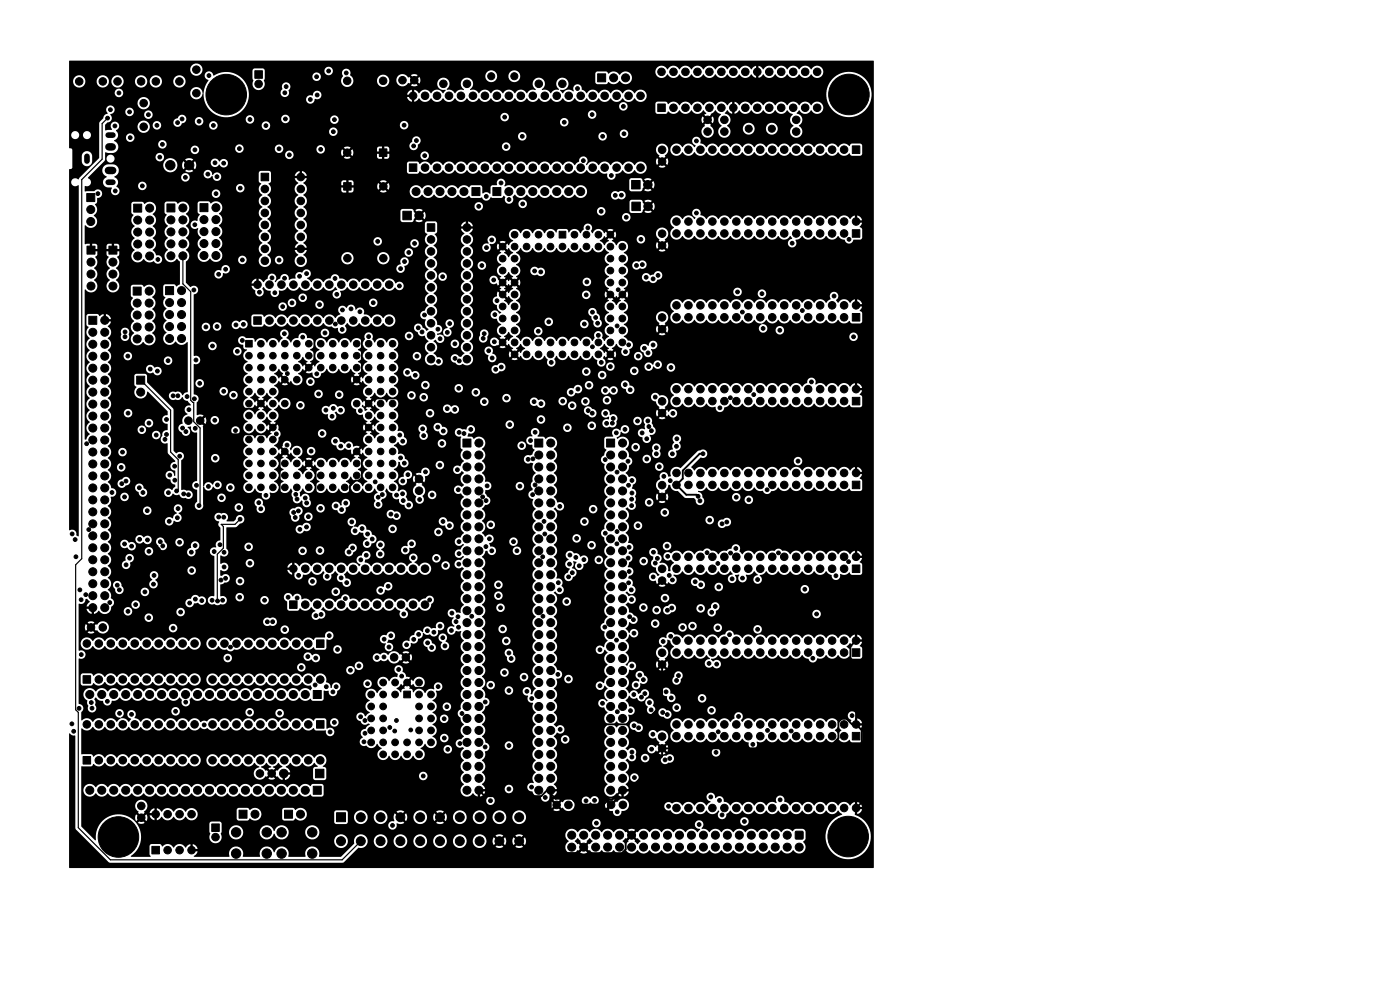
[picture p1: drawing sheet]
<svg xmlns="http://www.w3.org/2000/svg" width="297mm" height="210mm" viewBox="0 0 297 210" stroke-linecap="round" stroke-linejoin="round" font-family="sans-serif">
<g fill="#000" stroke="#000" stroke-width=".21">
<path d="M54.1 15h1.6v1.6h-1.6zM126.8 15.7h1.7v1.7h-1.7zM55.4 36.8h1.6v1.5h-1.6zM72.9 38.7h1.6v1.6h-1.6zM80.5 31.6h1.6v1.6h-1.6zM86.8 34.8h1.6v1.6h-1.6zM100.1 39.8h1.7v1.7h-1.7zM139.5 22.1h1.6v1.6h-1.6zM180.8 30.9h1.6v1.7h-1.6zM18.4 41.1h1.7v1.7h-1.7zM18.5 52.2h1.7v1.7h-1.7zM23.1 52.2h1.7v1.7h-1.7z"/>
<path d="M28.4 43.3h1.7v1.7h-1.7zM35.4 43.3h1.7v1.7h-1.7zM42.4 43.2h1.7v1.7h-1.7zM85.5 44.8h1.8v1.8h-1.8zM90.6 47.5h1.6v1.6h-1.6zM104.6 39.8h1.7v1.7h-1.7zM118.6 49.1h1.4v1.4h-1.4zM134 38.3h1.8v1.8h-1.8zM134 42.9h1.8v1.8h-1.8zM180.8 48.7h1.6v1.6h-1.6zM18.8 67.1h1.7v1.7h-1.7zM28.2 60.9h1.7v1.7h-1.7z"/>
<path d="M35.1 60.8h1.7v1.7h-1.7zM52.1 72.2h1.4v1.4h-1.4zM53.8 67.2h1.6v1.6h-1.6zM180.8 66.5h1.6v1.6h-1.6zM29 79.8h1.7v1.7h-1.7zM98.2 93.1h1.7v1.7h-1.7zM113.5 93.1h1.6v1.7h-1.6zM128.7 93.1h1.7v1.7h-1.7zM180.8 84.3h1.6v1.6h-1.6zM180.8 102.1h1.6v1.6h-1.6zM180.8 119.8h1.6v1.7h-1.6zM61.4 127.5h1.6v1.6h-1.6z"/>
<path d="M67.1 135.7h1.6v1.6h-1.6zM180.8 137.6h1.6v1.6h-1.6zM17.6 143.3h1.6v1.6h-1.6zM66.5 146.5h1.7v1.7h-1.7zM67.1 152.9h1.6v1.6h-1.6zM85.6 146.6h1.5v1.4h-1.5zM180.8 155.4h1.6v1.6h-1.6zM17.6 160.5h1.6v1.6h-1.6zM44.9 174.8h1.6v1.6h-1.6zM50.7 171.9h1.7v1.7h-1.7zM60.4 171.9h1.7v1.7h-1.7zM66.5 166.8h1.7v1.7h-1.7z"/>
<path d="M66.9 163.2h1.8v1.8h-1.8zM71.4 172.4h1.9v1.9h-1.9zM168.8 176.4h1.5v1.5h-1.5zM32.2 179.5h1.6v1.6h-1.6z"/>
<circle cx="16.8" cy="17.3" r=".8"/>
<circle cx="21.8" cy="17.3" r=".8"/>
<circle cx="24.9" cy="17.3" r=".8"/>
<circle cx="25.2" cy="19.7" r=".4"/>
<circle cx="29.9" cy="17.3" r=".8"/>
<circle cx="33.1" cy="17.3" r=".8"/>
<circle cx="38.1" cy="17.3" r=".8"/>
<circle cx="41.7" cy="14.8" r=".8"/>
<circle cx="41.7" cy="19.8" r=".8"/>
<circle cx="44.3" cy="16" r=".4"/>
<circle cx="45.7" cy="17.8" r=".45"/>
<circle cx="48" cy="16.8" r=".45"/>
<circle cx="50.3" cy="17.8" r=".45"/>
<circle cx="54.9" cy="17.8" r=".8"/>
<circle cx="60.4" cy="19.7" r=".4"/>
<circle cx="60.7" cy="18.4" r=".4"/>
<circle cx="67.2" cy="16.3" r=".4"/>
<circle cx="69.7" cy="15.1" r=".4"/>
<circle cx="73.5" cy="15.5" r=".4"/>
<circle cx="73.7" cy="17.1" r=".8"/>
<circle cx="81.3" cy="17.1" r=".8"/>
<circle cx="85.4" cy="17" r=".8"/>
<circle cx="87.9" cy="17" r=".8"/>
<circle cx="94.1" cy="17.8" r=".8"/>
<circle cx="99.1" cy="17.8" r=".8"/>
<circle cx="104.2" cy="16.2" r=".75"/>
<circle cx="109.1" cy="16.2" r=".75"/>
<circle cx="114.3" cy="17.8" r=".8"/>
<circle cx="119.3" cy="17.8" r=".8"/>
<circle cx="122.5" cy="18.8" r=".4"/>
<circle cx="130.2" cy="16.5" r=".85"/>
<circle cx="132.7" cy="16.5" r=".85"/>
<circle cx="140.3" cy="15.2" r=".8"/>
<circle cx="142.9" cy="15.2" r=".8"/>
<circle cx="145.4" cy="15.2" r=".8"/>
<circle cx="148" cy="15.2" r=".8"/>
<circle cx="150.5" cy="15.2" r=".8"/>
<circle cx="153" cy="15.2" r=".8"/>
<circle cx="155.6" cy="15.2" r=".8"/>
<circle cx="158.1" cy="15.2" r=".8"/>
<circle cx="160.7" cy="15.2" r=".8"/>
<circle cx="163.2" cy="15.2" r=".8"/>
<circle cx="165.7" cy="15.2" r=".8"/>
<circle cx="168.3" cy="15.2" r=".8"/>
<circle cx="170.8" cy="15.2" r=".8"/>
<circle cx="173.4" cy="15.2" r=".8"/>
<circle cx="177.8" cy="17.8" r=".45"/>
<circle cx="180.1" cy="16.8" r=".45"/>
<circle cx="182.4" cy="17.8" r=".45"/>
<circle cx="22.8" cy="25.1" r=".4"/>
<circle cx="23.4" cy="23.3" r=".4"/>
<circle cx="24.4" cy="26.7" r=".4"/>
<circle cx="27.5" cy="23.7" r=".4"/>
<circle cx="27.6" cy="29.2" r=".4"/>
<circle cx="30.2" cy="39.4" r=".4"/>
<circle cx="30.5" cy="21.9" r=".8"/>
<circle cx="30.5" cy="26.9" r=".8"/>
<circle cx="31.5" cy="24.3" r=".4"/>
<circle cx="33.3" cy="26.6" r=".4"/>
<circle cx="33.9" cy="33.3" r=".4"/>
<circle cx="34.5" cy="30.6" r=".4"/>
<circle cx="36.1" cy="35.1" r="1"/>
<circle cx="37.7" cy="26" r=".4"/>
<circle cx="38.6" cy="25.2" r=".4"/>
<circle cx="39.3" cy="37.6" r=".4"/>
<circle cx="40.1" cy="35.1" r="1"/>
<circle cx="41.3" cy="31.8" r=".4"/>
<circle cx="42.2" cy="25.7" r=".4"/>
<circle cx="44" cy="34.9" r=".4"/>
<circle cx="44.1" cy="36.9" r=".4"/>
<circle cx="44.8" cy="20.1" r=".45"/>
<circle cx="45.3" cy="26.6" r=".4"/>
<circle cx="45.6" cy="34.5" r=".4"/>
<circle cx="45.7" cy="22.4" r=".45"/>
<circle cx="46" cy="37.5" r=".4"/>
<circle cx="46.9" cy="28.9" r=".4"/>
<circle cx="47.5" cy="34.6" r=".4"/>
<circle cx="48" cy="20.1" r="4.3"/>
<circle cx="48" cy="23.3" r=".45"/>
<circle cx="50.3" cy="22.4" r=".45"/>
<circle cx="50.8" cy="31.5" r=".4"/>
<circle cx="51" cy="39.9" r=".4"/>
<circle cx="51.2" cy="20.1" r=".45"/>
<circle cx="53" cy="25.3" r=".4"/>
<circle cx="56.4" cy="26.6" r=".4"/>
<circle cx="59.2" cy="31.6" r=".4"/>
<circle cx="60.5" cy="25.2" r=".4"/>
<circle cx="61.4" cy="32.9" r=".4"/>
<circle cx="63.8" cy="37.5" r=".8"/>
<circle cx="65.8" cy="21.1" r=".4"/>
<circle cx="67.3" cy="20.2" r=".4"/>
<circle cx="68" cy="31.7" r=".4"/>
<circle cx="69.7" cy="31.6" r=".4"/>
<circle cx="70.7" cy="27.9" r=".4"/>
<circle cx="70.9" cy="25.4" r=".4"/>
<circle cx="73.7" cy="32.4" r=".8"/>
<circle cx="81.3" cy="39.5" r=".8"/>
<circle cx="85.7" cy="26.6" r=".4"/>
<circle cx="87.6" cy="20.3" r=".8"/>
<circle cx="87.8" cy="31" r=".4"/>
<circle cx="88.3" cy="29.8" r=".4"/>
<circle cx="90.1" cy="33" r=".4"/>
<circle cx="90.2" cy="20.3" r=".8"/>
<circle cx="90.2" cy="35.6" r=".8"/>
<circle cx="92.7" cy="20.3" r=".8"/>
<circle cx="92.7" cy="35.6" r=".8"/>
<circle cx="95.2" cy="20.3" r=".8"/>
<circle cx="95.2" cy="35.6" r=".8"/>
<circle cx="97.8" cy="35.6" r=".8"/>
<circle cx="97.8" cy="20.3" r=".8"/>
<circle cx="100.3" cy="20.3" r=".8"/>
<circle cx="100.3" cy="35.6" r=".8"/>
<circle cx="102.9" cy="20.3" r=".8"/>
<circle cx="102.9" cy="35.6" r=".8"/>
<circle cx="105.4" cy="20.3" r=".8"/>
<circle cx="105.4" cy="35.6" r=".8"/>
<circle cx="106.3" cy="38.8" r=".4"/>
<circle cx="107.1" cy="24.8" r=".4"/>
<circle cx="107.4" cy="31.1" r=".4"/>
<circle cx="107.9" cy="20.3" r=".8"/>
<circle cx="107.9" cy="35.6" r=".8"/>
<circle cx="110.5" cy="35.6" r=".8"/>
<circle cx="110.5" cy="20.3" r=".8"/>
<circle cx="110.8" cy="28.9" r=".4"/>
<circle cx="113" cy="20.3" r=".8"/>
<circle cx="113" cy="35.6" r=".8"/>
<circle cx="115.6" cy="20.3" r=".8"/>
<circle cx="115.6" cy="35.6" r=".8"/>
<circle cx="118.1" cy="20.3" r=".8"/>
<circle cx="118.1" cy="35.6" r=".8"/>
<circle cx="119.7" cy="25.9" r=".4"/>
<circle cx="120.6" cy="35.6" r=".8"/>
<circle cx="120.6" cy="20.3" r=".8"/>
<circle cx="123.2" cy="20.3" r=".8"/>
<circle cx="123.2" cy="35.6" r=".8"/>
<circle cx="123.8" cy="34.1" r=".4"/>
<circle cx="125.6" cy="24.3" r=".4"/>
<circle cx="125.7" cy="20.3" r=".8"/>
<circle cx="125.7" cy="35.6" r=".8"/>
<circle cx="127.8" cy="28.9" r=".4"/>
<circle cx="128.3" cy="35.6" r=".8"/>
<circle cx="128.3" cy="20.3" r=".8"/>
<circle cx="129.7" cy="37.2" r=".4"/>
<circle cx="130.8" cy="35.6" r=".8"/>
<circle cx="130.8" cy="20.3" r=".8"/>
<circle cx="132.2" cy="22.6" r=".4"/>
<circle cx="132.4" cy="28.4" r=".4"/>
<circle cx="133.3" cy="35.6" r=".8"/>
<circle cx="133.3" cy="20.3" r=".8"/>
<circle cx="135.9" cy="35.6" r=".8"/>
<circle cx="135.9" cy="20.3" r=".8"/>
<circle cx="137.4" cy="39.2" r=".9"/>
<circle cx="140.5" cy="34.3" r=".8"/>
<circle cx="140.5" cy="31.8" r=".8"/>
<circle cx="142.9" cy="22.9" r=".8"/>
<circle cx="143.5" cy="31.7" r=".8"/>
<circle cx="145.4" cy="22.9" r=".8"/>
<circle cx="146" cy="31.7" r=".8"/>
<circle cx="147.7" cy="29.9" r=".4"/>
<circle cx="148" cy="22.9" r=".8"/>
<circle cx="148.6" cy="31.7" r=".8"/>
<circle cx="150.1" cy="27.9" r=".8"/>
<circle cx="150.1" cy="25.4" r=".8"/>
<circle cx="150.5" cy="22.9" r=".8"/>
<circle cx="151.1" cy="31.7" r=".8"/>
<circle cx="153" cy="22.9" r=".8"/>
<circle cx="153.7" cy="27.9" r=".8"/>
<circle cx="153.7" cy="25.4" r=".8"/>
<circle cx="153.7" cy="31.7" r=".8"/>
<circle cx="155.6" cy="22.9" r=".8"/>
<circle cx="156.2" cy="31.7" r=".8"/>
<circle cx="158.1" cy="22.9" r=".8"/>
<circle cx="158.7" cy="31.7" r=".8"/>
<circle cx="158.8" cy="27.3" r=".75"/>
<circle cx="160.7" cy="22.9" r=".8"/>
<circle cx="161.3" cy="31.7" r=".8"/>
<circle cx="163.2" cy="22.9" r=".8"/>
<circle cx="163.7" cy="27.3" r=".75"/>
<circle cx="163.8" cy="31.7" r=".8"/>
<circle cx="165.7" cy="22.9" r=".8"/>
<circle cx="166.4" cy="31.7" r=".8"/>
<circle cx="168.3" cy="22.9" r=".8"/>
<circle cx="168.9" cy="27.9" r=".8"/>
<circle cx="168.9" cy="25.4" r=".8"/>
<circle cx="168.9" cy="31.7" r=".8"/>
<circle cx="170.8" cy="22.9" r=".8"/>
<circle cx="171.4" cy="31.7" r=".8"/>
<circle cx="173.4" cy="22.9" r=".8"/>
<circle cx="174" cy="31.7" r=".8"/>
<circle cx="176.5" cy="31.7" r=".8"/>
<circle cx="176.9" cy="20" r=".45"/>
<circle cx="177.8" cy="22.3" r=".45"/>
<circle cx="179.1" cy="31.7" r=".8"/>
<circle cx="180.1" cy="20" r="4.3"/>
<circle cx="180.1" cy="23.3" r=".45"/>
<circle cx="182.4" cy="22.3" r=".45"/>
<circle cx="183.3" cy="20" r=".45"/>
<circle cx="19.3" cy="47" r=".85"/>
<circle cx="19.3" cy="44.4" r=".85"/>
<circle cx="19.3" cy="58.1" r=".85"/>
<circle cx="19.3" cy="55.6" r=".85"/>
<circle cx="20.8" cy="41.1" r=".4"/>
<circle cx="24" cy="55.6" r=".85"/>
<circle cx="24" cy="58.1" r=".85"/>
<circle cx="24.4" cy="40.5" r=".4"/>
<circle cx="29.2" cy="54.3" r=".85"/>
<circle cx="29.2" cy="49.2" r=".85"/>
<circle cx="29.2" cy="46.7" r=".85"/>
<circle cx="29.2" cy="51.8" r=".85"/>
<circle cx="31.8" cy="44.1" r=".85"/>
<circle cx="31.8" cy="49.2" r=".85"/>
<circle cx="31.8" cy="51.8" r=".85"/>
<circle cx="31.8" cy="46.7" r=".85"/>
<circle cx="31.8" cy="54.3" r=".85"/>
<circle cx="33.5" cy="55" r=".4"/>
<circle cx="36.3" cy="54.3" r=".85"/>
<circle cx="36.3" cy="49.2" r=".85"/>
<circle cx="36.3" cy="51.7" r=".85"/>
<circle cx="36.3" cy="46.6" r=".85"/>
<circle cx="38.8" cy="54.3" r=".85"/>
<circle cx="38.8" cy="46.6" r=".85"/>
<circle cx="38.8" cy="44.1" r=".85"/>
<circle cx="38.8" cy="49.2" r=".85"/>
<circle cx="38.8" cy="51.7" r=".85"/>
<circle cx="41.3" cy="47.7" r=".4"/>
<circle cx="43.3" cy="46.6" r=".85"/>
<circle cx="43.3" cy="51.7" r=".85"/>
<circle cx="43.3" cy="54.2" r=".85"/>
<circle cx="43.3" cy="49.1" r=".85"/>
<circle cx="45.8" cy="51.7" r=".85"/>
<circle cx="45.8" cy="46.6" r=".85"/>
<circle cx="45.8" cy="44" r=".85"/>
<circle cx="45.8" cy="49.1" r=".85"/>
<circle cx="45.8" cy="54.2" r=".85"/>
<circle cx="45.8" cy="41.1" r=".4"/>
<circle cx="46.4" cy="58.2" r=".4"/>
<circle cx="47.9" cy="57.1" r=".4"/>
<circle cx="51.4" cy="55.1" r=".4"/>
<circle cx="56.2" cy="40.1" r=".8"/>
<circle cx="56.2" cy="42.6" r=".8"/>
<circle cx="56.2" cy="45.2" r=".8"/>
<circle cx="56.2" cy="52.8" r=".8"/>
<circle cx="56.2" cy="47.7" r=".8"/>
<circle cx="56.2" cy="50.2" r=".8"/>
<circle cx="56.2" cy="55.3" r=".8"/>
<circle cx="57.7" cy="58.9" r=".4"/>
<circle cx="59.2" cy="55.2" r=".4"/>
<circle cx="60.4" cy="59" r=".4"/>
<circle cx="63.5" cy="58.6" r=".4"/>
<circle cx="63.8" cy="40.1" r=".8"/>
<circle cx="63.8" cy="42.6" r=".8"/>
<circle cx="63.8" cy="50.2" r=".8"/>
<circle cx="63.8" cy="47.7" r=".8"/>
<circle cx="63.8" cy="45.2" r=".8"/>
<circle cx="63.8" cy="55.3" r=".8"/>
<circle cx="63.8" cy="52.8" r=".8"/>
<circle cx="65" cy="58" r=".4"/>
<circle cx="69.4" cy="50.3" r=".4"/>
<circle cx="71.1" cy="59.1" r=".4"/>
<circle cx="73.7" cy="54.8" r=".8"/>
<circle cx="80.1" cy="51.2" r=".4"/>
<circle cx="81.3" cy="54.8" r=".8"/>
<circle cx="85" cy="57" r=".4"/>
<circle cx="85.8" cy="55.5" r=".4"/>
<circle cx="86.7" cy="53.6" r=".4"/>
<circle cx="87.9" cy="51.6" r=".4"/>
<circle cx="88.3" cy="40.6" r=".85"/>
<circle cx="88.9" cy="45.7" r=".9"/>
<circle cx="90.8" cy="40.6" r=".85"/>
<circle cx="91.4" cy="55.9" r=".8"/>
<circle cx="91.4" cy="50.8" r=".8"/>
<circle cx="91.4" cy="53.3" r=".8"/>
<circle cx="91.4" cy="58.4" r=".8"/>
<circle cx="93.3" cy="40.6" r=".85"/>
<circle cx="93.9" cy="58.7" r=".4"/>
<circle cx="95.9" cy="40.6" r=".85"/>
<circle cx="98.4" cy="40.6" r=".85"/>
<circle cx="99.1" cy="50.8" r=".8"/>
<circle cx="99.1" cy="58.4" r=".8"/>
<circle cx="99.1" cy="55.9" r=".8"/>
<circle cx="99.1" cy="53.3" r=".8"/>
<circle cx="99.1" cy="48.3" r=".8"/>
<circle cx="101.6" cy="43.8" r=".4"/>
<circle cx="102.2" cy="56.3" r=".4"/>
<circle cx="103.2" cy="41.7" r=".4"/>
<circle cx="103.2" cy="52.5" r=".4"/>
<circle cx="104.3" cy="50.9" r=".4"/>
<circle cx="104.7" cy="59.4" r=".4"/>
<circle cx="106.6" cy="52.3" r=".71"/>
<circle cx="106.6" cy="54.9" r=".71"/>
<circle cx="106.6" cy="59.9" r=".71"/>
<circle cx="106.6" cy="57.4" r=".71"/>
<circle cx="107.9" cy="40.6" r=".85"/>
<circle cx="108" cy="42.3" r=".4"/>
<circle cx="109.2" cy="57.4" r=".71"/>
<circle cx="109.2" cy="52.3" r=".71"/>
<circle cx="109.2" cy="59.9" r=".71"/>
<circle cx="109.2" cy="49.8" r=".71"/>
<circle cx="109.2" cy="54.9" r=".71"/>
<circle cx="110.5" cy="40.6" r=".85"/>
<circle cx="110.9" cy="43.2" r=".4"/>
<circle cx="111.7" cy="49.8" r=".71"/>
<circle cx="111.7" cy="52.3" r=".71"/>
<circle cx="113" cy="40.6" r=".85"/>
<circle cx="113.4" cy="57.5" r=".4"/>
<circle cx="114.2" cy="49.8" r=".71"/>
<circle cx="114.2" cy="52.3" r=".71"/>
<circle cx="114.7" cy="57.7" r=".4"/>
<circle cx="115.6" cy="40.6" r=".85"/>
<circle cx="116.8" cy="49.8" r=".71"/>
<circle cx="116.8" cy="52.3" r=".71"/>
<circle cx="118.1" cy="40.6" r=".85"/>
<circle cx="119.3" cy="52.3" r=".71"/>
<circle cx="120.6" cy="40.6" r=".85"/>
<circle cx="121.9" cy="49.8" r=".71"/>
<circle cx="121.9" cy="52.3" r=".71"/>
<circle cx="123.2" cy="40.6" r=".85"/>
<circle cx="124.4" cy="52.3" r=".71"/>
<circle cx="124.4" cy="49.8" r=".71"/>
<circle cx="124.5" cy="59.8" r=".4"/>
<circle cx="124.7" cy="48.3" r=".4"/>
<circle cx="126.9" cy="49.8" r=".71"/>
<circle cx="126.9" cy="52.3" r=".71"/>
<circle cx="127.5" cy="44.8" r=".4"/>
<circle cx="129.5" cy="49.8" r=".71"/>
<circle cx="129.5" cy="52.3" r=".71"/>
<circle cx="129.5" cy="57.4" r=".71"/>
<circle cx="129.5" cy="54.9" r=".71"/>
<circle cx="129.5" cy="59.9" r=".71"/>
<circle cx="130.5" cy="41.4" r=".4"/>
<circle cx="131.8" cy="41.4" r=".4"/>
<circle cx="132" cy="54.9" r=".71"/>
<circle cx="132" cy="57.4" r=".71"/>
<circle cx="132" cy="59.9" r=".71"/>
<circle cx="132" cy="52.3" r=".71"/>
<circle cx="132.9" cy="46.1" r=".4"/>
<circle cx="135" cy="56.3" r=".4"/>
<circle cx="136" cy="50.8" r=".4"/>
<circle cx="136.3" cy="56.1" r=".4"/>
<circle cx="137.1" cy="58.8" r=".4"/>
<circle cx="137.5" cy="43.8" r=".9"/>
<circle cx="138.6" cy="59.2" r=".4"/>
<circle cx="139.6" cy="58.4" r=".4"/>
<circle cx="140.5" cy="49.6" r=".8"/>
<circle cx="140.5" cy="52.1" r=".8"/>
<circle cx="143.5" cy="49.5" r=".8"/>
<circle cx="143.5" cy="47" r=".8"/>
<circle cx="146" cy="49.5" r=".8"/>
<circle cx="146" cy="47" r=".8"/>
<circle cx="147.7" cy="45.2" r=".4"/>
<circle cx="148.6" cy="49.5" r=".8"/>
<circle cx="148.6" cy="47" r=".8"/>
<circle cx="151.1" cy="47" r=".8"/>
<circle cx="151.1" cy="49.5" r=".8"/>
<circle cx="153.7" cy="49.5" r=".8"/>
<circle cx="153.7" cy="47" r=".8"/>
<circle cx="156.2" cy="49.5" r=".8"/>
<circle cx="156.2" cy="47" r=".8"/>
<circle cx="158.7" cy="47" r=".8"/>
<circle cx="158.7" cy="49.5" r=".8"/>
<circle cx="161.3" cy="49.5" r=".8"/>
<circle cx="161.3" cy="47" r=".8"/>
<circle cx="163.8" cy="49.5" r=".8"/>
<circle cx="163.8" cy="47" r=".8"/>
<circle cx="166.4" cy="49.5" r=".8"/>
<circle cx="166.4" cy="47" r=".8"/>
<circle cx="168.1" cy="51.6" r=".4"/>
<circle cx="168.9" cy="49.5" r=".8"/>
<circle cx="168.9" cy="47" r=".8"/>
<circle cx="171.4" cy="49.5" r=".8"/>
<circle cx="171.4" cy="47" r=".8"/>
<circle cx="174" cy="49.5" r=".8"/>
<circle cx="174" cy="47" r=".8"/>
<circle cx="176.5" cy="49.5" r=".8"/>
<circle cx="176.5" cy="47" r=".8"/>
<circle cx="179.1" cy="47" r=".8"/>
<circle cx="179.1" cy="49.5" r=".8"/>
<circle cx="180.1" cy="50.8" r=".4"/>
<circle cx="181.6" cy="47" r=".8"/>
<circle cx="19.3" cy="60.7" r=".85"/>
<circle cx="19.7" cy="75.6" r=".85"/>
<circle cx="19.7" cy="70.5" r=".85"/>
<circle cx="19.7" cy="73" r=".85"/>
<circle cx="19.7" cy="78.1" r=".85"/>
<circle cx="22.2" cy="67.9" r=".85"/>
<circle cx="22.2" cy="70.5" r=".85"/>
<circle cx="22.2" cy="75.6" r=".85"/>
<circle cx="22.2" cy="78.1" r=".85"/>
<circle cx="22.2" cy="73" r=".85"/>
<circle cx="24" cy="60.7" r=".85"/>
<circle cx="26.5" cy="71.4" r=".4"/>
<circle cx="26.5" cy="70.4" r=".4"/>
<circle cx="27.1" cy="75.5" r=".4"/>
<circle cx="29.1" cy="64.3" r=".85"/>
<circle cx="29.1" cy="69.4" r=".85"/>
<circle cx="29.1" cy="66.8" r=".85"/>
<circle cx="29.1" cy="71.9" r=".85"/>
<circle cx="31.6" cy="69.4" r=".85"/>
<circle cx="31.6" cy="71.9" r=".85"/>
<circle cx="31.6" cy="64.3" r=".85"/>
<circle cx="31.6" cy="66.8" r=".85"/>
<circle cx="31.6" cy="61.7" r=".85"/>
<circle cx="31.9" cy="78.3" r=".4"/>
<circle cx="33.4" cy="78.7" r=".4"/>
<circle cx="35.7" cy="76.5" r=".4"/>
<circle cx="36" cy="69.3" r=".85"/>
<circle cx="36" cy="64.2" r=".85"/>
<circle cx="36" cy="71.8" r=".85"/>
<circle cx="36" cy="66.7" r=".85"/>
<circle cx="38.5" cy="69.3" r=".85"/>
<circle cx="38.5" cy="61.6" r=".85"/>
<circle cx="38.5" cy="66.7" r=".85"/>
<circle cx="38.5" cy="64.2" r=".85"/>
<circle cx="38.5" cy="71.8" r=".85"/>
<circle cx="41.1" cy="61.5" r=".4"/>
<circle cx="41.6" cy="76.4" r=".4"/>
<circle cx="43.7" cy="69.4" r=".4"/>
<circle cx="45.1" cy="73.4" r=".4"/>
<circle cx="46" cy="69.3" r=".4"/>
<circle cx="50.1" cy="68.9" r=".4"/>
<circle cx="50.3" cy="74.5" r=".4"/>
<circle cx="51.4" cy="72.2" r=".4"/>
<circle cx="51.6" cy="68.8" r=".4"/>
<circle cx="52.8" cy="75.4" r=".7"/>
<circle cx="52.8" cy="78" r=".7"/>
<circle cx="54.6" cy="60.4" r=".8"/>
<circle cx="55" cy="62" r=".4"/>
<circle cx="55.3" cy="72.9" r=".7"/>
<circle cx="55.3" cy="78" r=".7"/>
<circle cx="55.3" cy="75.4" r=".7"/>
<circle cx="57.2" cy="60.4" r=".8"/>
<circle cx="57.2" cy="68" r=".8"/>
<circle cx="57.9" cy="75.4" r=".7"/>
<circle cx="57.9" cy="78" r=".7"/>
<circle cx="57.9" cy="72.9" r=".7"/>
<circle cx="58.3" cy="62.1" r=".4"/>
<circle cx="59.7" cy="60.4" r=".8"/>
<circle cx="59.7" cy="68" r=".8"/>
<circle cx="60" cy="65" r=".4"/>
<circle cx="60.3" cy="70.8" r=".4"/>
<circle cx="60.4" cy="72.9" r=".7"/>
<circle cx="60.4" cy="75.4" r=".7"/>
<circle cx="60.4" cy="78" r=".7"/>
<circle cx="61" cy="79.2" r=".4"/>
<circle cx="61.9" cy="64.3" r=".4"/>
<circle cx="62.2" cy="68" r=".8"/>
<circle cx="62.2" cy="60.4" r=".8"/>
<circle cx="63" cy="75.4" r=".7"/>
<circle cx="63" cy="78" r=".7"/>
<circle cx="63" cy="72.9" r=".7"/>
<circle cx="64.2" cy="63.2" r=".4"/>
<circle cx="64.2" cy="71.5" r=".4"/>
<circle cx="64.8" cy="60.4" r=".8"/>
<circle cx="64.8" cy="68" r=".8"/>
<circle cx="65.5" cy="75.4" r=".7"/>
<circle cx="65.5" cy="72.9" r=".7"/>
<circle cx="65.5" cy="78" r=".7"/>
<circle cx="67.2" cy="79.3" r=".4"/>
<circle cx="67.3" cy="68" r=".8"/>
<circle cx="67.3" cy="60.4" r=".8"/>
<circle cx="67.8" cy="64.6" r=".4"/>
<circle cx="68" cy="72.9" r=".7"/>
<circle cx="68" cy="75.4" r=".7"/>
<circle cx="68" cy="78" r=".7"/>
<circle cx="68.9" cy="70.6" r=".4"/>
<circle cx="69.9" cy="68" r=".8"/>
<circle cx="69.9" cy="60.4" r=".8"/>
<circle cx="70.6" cy="72.9" r=".7"/>
<circle cx="70.6" cy="75.4" r=".7"/>
<circle cx="70.6" cy="78" r=".7"/>
<circle cx="71.1" cy="68.7" r=".4"/>
<circle cx="71.5" cy="62.4" r=".4"/>
<circle cx="72.4" cy="68" r=".8"/>
<circle cx="72.4" cy="60.4" r=".8"/>
<circle cx="72.6" cy="69.9" r=".4"/>
<circle cx="72.6" cy="65.7" r=".4"/>
<circle cx="73.1" cy="75.4" r=".7"/>
<circle cx="73.1" cy="78" r=".7"/>
<circle cx="73.1" cy="72.9" r=".7"/>
<circle cx="74.5" cy="65.5" r=".4"/>
<circle cx="74.9" cy="68" r=".8"/>
<circle cx="74.9" cy="60.4" r=".8"/>
<circle cx="75.7" cy="72.9" r=".7"/>
<circle cx="75.7" cy="75.4" r=".7"/>
<circle cx="75.7" cy="78" r=".7"/>
<circle cx="76.4" cy="66.1" r=".4"/>
<circle cx="77.5" cy="68" r=".8"/>
<circle cx="77.5" cy="60.4" r=".8"/>
<circle cx="78.2" cy="71.4" r=".4"/>
<circle cx="78.2" cy="72.9" r=".7"/>
<circle cx="78.2" cy="75.4" r=".7"/>
<circle cx="78.2" cy="78" r=".7"/>
<circle cx="79.2" cy="64.2" r=".4"/>
<circle cx="80" cy="60.4" r=".8"/>
<circle cx="80" cy="68" r=".8"/>
<circle cx="80.7" cy="75.4" r=".7"/>
<circle cx="80.7" cy="78" r=".7"/>
<circle cx="80.7" cy="72.9" r=".7"/>
<circle cx="82.6" cy="68" r=".8"/>
<circle cx="82.6" cy="60.4" r=".8"/>
<circle cx="83.3" cy="78" r=".7"/>
<circle cx="83.3" cy="72.9" r=".7"/>
<circle cx="83.3" cy="75.4" r=".7"/>
<circle cx="84.7" cy="60.7" r=".4"/>
<circle cx="86.4" cy="79" r=".4"/>
<circle cx="86.8" cy="71.3" r=".4"/>
<circle cx="88.1" cy="79.6" r=".4"/>
<circle cx="88.5" cy="75.5" r=".4"/>
<circle cx="88.7" cy="69.5" r=".4"/>
<circle cx="89.5" cy="70.4" r=".4"/>
<circle cx="90" cy="66.8" r=".4"/>
<circle cx="91.4" cy="66" r=".8"/>
<circle cx="91.4" cy="73.7" r=".8"/>
<circle cx="91.4" cy="68.6" r=".8"/>
<circle cx="91.4" cy="71.1" r=".8"/>
<circle cx="91.4" cy="63.5" r=".8"/>
<circle cx="91.4" cy="76.2" r=".8"/>
<circle cx="91.4" cy="61" r=".8"/>
<circle cx="92.9" cy="69.8" r=".4"/>
<circle cx="93" cy="76.7" r=".4"/>
<circle cx="93.4" cy="71.9" r=".4"/>
<circle cx="94.9" cy="70.5" r=".4"/>
<circle cx="95.4" cy="68.6" r=".4"/>
<circle cx="96.5" cy="72.9" r=".4"/>
<circle cx="96.5" cy="76" r=".4"/>
<circle cx="97.4" cy="76.6" r=".4"/>
<circle cx="99.1" cy="63.5" r=".8"/>
<circle cx="99.1" cy="66" r=".8"/>
<circle cx="99.1" cy="76.2" r=".8"/>
<circle cx="99.1" cy="73.7" r=".8"/>
<circle cx="99.1" cy="61" r=".8"/>
<circle cx="99.1" cy="68.6" r=".8"/>
<circle cx="99.1" cy="71.1" r=".8"/>
<circle cx="102.5" cy="71.8" r=".4"/>
<circle cx="102.7" cy="70.8" r=".4"/>
<circle cx="102.8" cy="76.5" r=".4"/>
<circle cx="103.7" cy="74.4" r=".4"/>
<circle cx="104.4" cy="75.9" r=".4"/>
<circle cx="104.9" cy="72.5" r=".4"/>
<circle cx="105" cy="66.7" r=".4"/>
<circle cx="105.2" cy="78.3" r=".4"/>
<circle cx="105.4" cy="63.8" r=".4"/>
<circle cx="106.3" cy="77.9" r=".4"/>
<circle cx="106.6" cy="67.6" r=".71"/>
<circle cx="106.6" cy="62.5" r=".71"/>
<circle cx="106.6" cy="65" r=".71"/>
<circle cx="106.6" cy="72.6" r=".71"/>
<circle cx="106.6" cy="70.1" r=".71"/>
<circle cx="109.2" cy="75.2" r=".71"/>
<circle cx="109.2" cy="70.1" r=".71"/>
<circle cx="109.2" cy="62.5" r=".71"/>
<circle cx="109.2" cy="67.6" r=".71"/>
<circle cx="109.2" cy="65" r=".71"/>
<circle cx="109.2" cy="72.6" r=".71"/>
<circle cx="111.7" cy="75.2" r=".71"/>
<circle cx="111.7" cy="72.6" r=".71"/>
<circle cx="114.2" cy="70.3" r=".4"/>
<circle cx="114.2" cy="75.2" r=".71"/>
<circle cx="114.2" cy="72.6" r=".71"/>
<circle cx="116.4" cy="68.3" r=".4"/>
<circle cx="116.8" cy="72.6" r=".71"/>
<circle cx="116.8" cy="75.2" r=".71"/>
<circle cx="116.9" cy="76.9" r=".4"/>
<circle cx="119.3" cy="72.6" r=".71"/>
<circle cx="119.3" cy="75.2" r=".71"/>
<circle cx="121.9" cy="75.2" r=".71"/>
<circle cx="121.9" cy="72.6" r=".71"/>
<circle cx="124" cy="68.7" r=".4"/>
<circle cx="124.4" cy="62.5" r=".4"/>
<circle cx="124.4" cy="78.8" r=".4"/>
<circle cx="124.4" cy="72.6" r=".71"/>
<circle cx="124.4" cy="75.2" r=".71"/>
<circle cx="125.7" cy="73.6" r=".4"/>
<circle cx="125.7" cy="66.2" r=".4"/>
<circle cx="126.4" cy="67.3" r=".4"/>
<circle cx="126.8" cy="68.6" r=".4"/>
<circle cx="126.9" cy="71.1" r=".4"/>
<circle cx="126.9" cy="72.6" r=".71"/>
<circle cx="126.9" cy="75.2" r=".71"/>
<circle cx="127.6" cy="76.9" r=".4"/>
<circle cx="127.7" cy="79.6" r=".4"/>
<circle cx="129.5" cy="77.8" r=".4"/>
<circle cx="129.5" cy="65" r=".71"/>
<circle cx="129.5" cy="75.2" r=".71"/>
<circle cx="129.5" cy="72.6" r=".71"/>
<circle cx="129.5" cy="70.1" r=".71"/>
<circle cx="129.5" cy="62.5" r=".71"/>
<circle cx="129.5" cy="67.6" r=".71"/>
<circle cx="130.9" cy="69.1" r=".4"/>
<circle cx="131.1" cy="61.5" r=".4"/>
<circle cx="132" cy="67.6" r=".71"/>
<circle cx="132" cy="72.6" r=".71"/>
<circle cx="132" cy="65" r=".71"/>
<circle cx="132" cy="70.1" r=".71"/>
<circle cx="132" cy="62.5" r=".71"/>
<circle cx="132.7" cy="74.6" r=".4"/>
<circle cx="133.4" cy="73.2" r=".4"/>
<circle cx="134.6" cy="78.7" r=".4"/>
<circle cx="135.4" cy="75.6" r=".4"/>
<circle cx="136.7" cy="73.9" r=".4"/>
<circle cx="137.5" cy="74.9" r=".4"/>
<circle cx="137.6" cy="77.8" r=".4"/>
<circle cx="138.6" cy="73.2" r=".4"/>
<circle cx="139.5" cy="77.3" r=".4"/>
<circle cx="140.5" cy="69.8" r=".8"/>
<circle cx="140.5" cy="67.3" r=".8"/>
<circle cx="142.3" cy="77.9" r=".4"/>
<circle cx="143.5" cy="64.8" r=".8"/>
<circle cx="143.5" cy="67.3" r=".8"/>
<circle cx="146" cy="67.3" r=".8"/>
<circle cx="146" cy="64.8" r=".8"/>
<circle cx="148.6" cy="67.3" r=".8"/>
<circle cx="148.6" cy="64.8" r=".8"/>
<circle cx="151.1" cy="67.3" r=".8"/>
<circle cx="151.1" cy="64.8" r=".8"/>
<circle cx="153.7" cy="67.3" r=".8"/>
<circle cx="153.7" cy="64.8" r=".8"/>
<circle cx="156.2" cy="67.3" r=".8"/>
<circle cx="156.2" cy="64.8" r=".8"/>
<circle cx="156.5" cy="61.9" r=".4"/>
<circle cx="157.5" cy="66.2" r=".4"/>
<circle cx="158.7" cy="67.3" r=".8"/>
<circle cx="158.7" cy="64.8" r=".8"/>
<circle cx="161.3" cy="67.3" r=".8"/>
<circle cx="161.3" cy="64.8" r=".8"/>
<circle cx="161.6" cy="62.3" r=".4"/>
<circle cx="161.9" cy="69.7" r=".4"/>
<circle cx="163.8" cy="67.3" r=".8"/>
<circle cx="163.8" cy="64.8" r=".8"/>
<circle cx="165.4" cy="70.1" r=".4"/>
<circle cx="166.4" cy="64.8" r=".8"/>
<circle cx="166.4" cy="67.3" r=".8"/>
<circle cx="168.9" cy="67.3" r=".8"/>
<circle cx="168.9" cy="64.8" r=".8"/>
<circle cx="170.2" cy="65.9" r=".4"/>
<circle cx="171.4" cy="64.8" r=".8"/>
<circle cx="171.4" cy="67.3" r=".8"/>
<circle cx="174" cy="64.8" r=".8"/>
<circle cx="174" cy="67.3" r=".8"/>
<circle cx="176.5" cy="67.3" r=".8"/>
<circle cx="176.5" cy="64.8" r=".8"/>
<circle cx="176.9" cy="62.8" r=".4"/>
<circle cx="179.1" cy="67.3" r=".8"/>
<circle cx="179.1" cy="64.8" r=".8"/>
<circle cx="181.1" cy="71.4" r=".4"/>
<circle cx="181.6" cy="64.8" r=".8"/>
<circle cx="18.4" cy="94.1" r=".4"/>
<circle cx="19.7" cy="85.7" r=".85"/>
<circle cx="19.7" cy="88.3" r=".85"/>
<circle cx="19.7" cy="83.2" r=".85"/>
<circle cx="19.7" cy="80.6" r=".85"/>
<circle cx="19.7" cy="93.3" r=".85"/>
<circle cx="19.7" cy="98.4" r=".85"/>
<circle cx="19.7" cy="95.9" r=".85"/>
<circle cx="19.7" cy="90.8" r=".85"/>
<circle cx="22.2" cy="93.3" r=".85"/>
<circle cx="22.2" cy="88.3" r=".85"/>
<circle cx="22.2" cy="90.8" r=".85"/>
<circle cx="22.2" cy="98.4" r=".85"/>
<circle cx="22.2" cy="85.7" r=".85"/>
<circle cx="22.2" cy="80.6" r=".85"/>
<circle cx="22.2" cy="83.2" r=".85"/>
<circle cx="22.2" cy="95.9" r=".85"/>
<circle cx="25.7" cy="99.1" r=".4"/>
<circle cx="26" cy="95.9" r=".4"/>
<circle cx="27.2" cy="87.6" r=".4"/>
<circle cx="29.8" cy="83.2" r=".85"/>
<circle cx="30.1" cy="91.2" r=".4"/>
<circle cx="31.6" cy="89.8" r=".4"/>
<circle cx="33.1" cy="92.3" r=".4"/>
<circle cx="33.6" cy="93.9" r=".4"/>
<circle cx="35" cy="93.2" r=".4"/>
<circle cx="35.3" cy="89" r=".4"/>
<circle cx="35.3" cy="92.2" r=".4"/>
<circle cx="36.7" cy="84" r=".4"/>
<circle cx="37" cy="98.9" r=".4"/>
<circle cx="37.7" cy="84" r=".4"/>
<circle cx="38.1" cy="96.8" r=".4"/>
<circle cx="38.7" cy="90.8" r=".4"/>
<circle cx="39.4" cy="91.6" r=".4"/>
<circle cx="39.7" cy="84.1" r=".4"/>
<circle cx="40" cy="89.2" r=".8"/>
<circle cx="40.1" cy="86.9" r=".4"/>
<circle cx="41.2" cy="84.6" r=".4"/>
<circle cx="41.4" cy="90.9" r=".4"/>
<circle cx="42.4" cy="81.3" r=".4"/>
<circle cx="42.5" cy="89.2" r=".8"/>
<circle cx="45.6" cy="89.1" r=".4"/>
<circle cx="45.7" cy="97.2" r=".4"/>
<circle cx="47.5" cy="83" r=".4"/>
<circle cx="49.5" cy="83.8" r=".4"/>
<circle cx="50" cy="91.3" r=".4"/>
<circle cx="52.8" cy="88.1" r=".7"/>
<circle cx="52.8" cy="95.8" r=".7"/>
<circle cx="52.8" cy="83.1" r=".7"/>
<circle cx="52.8" cy="93.2" r=".7"/>
<circle cx="52.8" cy="98.3" r=".7"/>
<circle cx="52.8" cy="80.5" r=".7"/>
<circle cx="52.8" cy="85.6" r=".7"/>
<circle cx="52.8" cy="90.7" r=".7"/>
<circle cx="55.3" cy="90.7" r=".7"/>
<circle cx="55.3" cy="95.8" r=".7"/>
<circle cx="55.3" cy="88.1" r=".7"/>
<circle cx="55.3" cy="98.3" r=".7"/>
<circle cx="55.3" cy="85.6" r=".7"/>
<circle cx="55.3" cy="93.2" r=".7"/>
<circle cx="55.3" cy="80.5" r=".7"/>
<circle cx="55.3" cy="83.1" r=".7"/>
<circle cx="57.9" cy="95.8" r=".7"/>
<circle cx="57.9" cy="90.7" r=".7"/>
<circle cx="57.9" cy="93.2" r=".7"/>
<circle cx="57.9" cy="98.3" r=".7"/>
<circle cx="57.9" cy="80.5" r=".7"/>
<circle cx="57.9" cy="85.6" r=".7"/>
<circle cx="57.9" cy="83.1" r=".7"/>
<circle cx="57.9" cy="88.1" r=".7"/>
<circle cx="58.6" cy="92" r=".4"/>
<circle cx="60.4" cy="98.3" r=".7"/>
<circle cx="60.4" cy="85.6" r=".7"/>
<circle cx="60.4" cy="80.5" r=".7"/>
<circle cx="60.4" cy="95.8" r=".7"/>
<circle cx="60.9" cy="94.4" r=".4"/>
<circle cx="63" cy="95.8" r=".7"/>
<circle cx="63" cy="98.3" r=".7"/>
<circle cx="63" cy="80.5" r=".7"/>
<circle cx="63.7" cy="86" r=".4"/>
<circle cx="65.5" cy="98.3" r=".7"/>
<circle cx="65.8" cy="81" r=".4"/>
<circle cx="66" cy="95.7" r=".4"/>
<circle cx="67.6" cy="83.6" r=".4"/>
<circle cx="68" cy="98.3" r=".7"/>
<circle cx="68.3" cy="92" r=".4"/>
<circle cx="69.1" cy="87" r=".4"/>
<circle cx="70.4" cy="88.3" r=".4"/>
<circle cx="70.6" cy="98.3" r=".7"/>
<circle cx="70.7" cy="86.6" r=".4"/>
<circle cx="71.1" cy="93.6" r=".4"/>
<circle cx="72" cy="83.7" r=".4"/>
<circle cx="72.3" cy="87" r=".4"/>
<circle cx="72.3" cy="94.6" r=".4"/>
<circle cx="73.1" cy="98.3" r=".7"/>
<circle cx="74" cy="94.5" r=".4"/>
<circle cx="75.7" cy="95.8" r=".7"/>
<circle cx="75.7" cy="85.6" r=".7"/>
<circle cx="75.7" cy="80.5" r=".7"/>
<circle cx="75.7" cy="98.3" r=".7"/>
<circle cx="76.4" cy="87.1" r=".4"/>
<circle cx="78.2" cy="90.7" r=".7"/>
<circle cx="78.2" cy="88.1" r=".7"/>
<circle cx="78.2" cy="93.2" r=".7"/>
<circle cx="78.2" cy="80.5" r=".7"/>
<circle cx="78.2" cy="98.3" r=".7"/>
<circle cx="78.2" cy="83.1" r=".7"/>
<circle cx="78.2" cy="95.8" r=".7"/>
<circle cx="78.2" cy="85.6" r=".7"/>
<circle cx="80.7" cy="90.7" r=".7"/>
<circle cx="80.7" cy="95.8" r=".7"/>
<circle cx="80.7" cy="98.3" r=".7"/>
<circle cx="80.7" cy="80.5" r=".7"/>
<circle cx="80.7" cy="83.1" r=".7"/>
<circle cx="80.7" cy="88.1" r=".7"/>
<circle cx="80.7" cy="85.6" r=".7"/>
<circle cx="80.7" cy="93.2" r=".7"/>
<circle cx="83.3" cy="98.3" r=".7"/>
<circle cx="83.3" cy="80.5" r=".7"/>
<circle cx="83.3" cy="83.1" r=".7"/>
<circle cx="83.3" cy="95.8" r=".7"/>
<circle cx="83.3" cy="90.7" r=".7"/>
<circle cx="83.3" cy="85.6" r=".7"/>
<circle cx="83.3" cy="88.1" r=".7"/>
<circle cx="83.3" cy="93.2" r=".7"/>
<circle cx="84.8" cy="92.3" r=".4"/>
<circle cx="85" cy="97.1" r=".4"/>
<circle cx="85.4" cy="93.6" r=".4"/>
<circle cx="85.8" cy="98.2" r=".4"/>
<circle cx="87.3" cy="83.9" r=".4"/>
<circle cx="89.7" cy="91" r=".4"/>
<circle cx="89.9" cy="92.4" r=".4"/>
<circle cx="89.9" cy="84.3" r=".4"/>
<circle cx="90.2" cy="81.7" r=".4"/>
<circle cx="91.2" cy="87.7" r=".4"/>
<circle cx="92.9" cy="90.6" r=".4"/>
<circle cx="93.3" cy="98.7" r=".4"/>
<circle cx="93.8" cy="94.1" r=".4"/>
<circle cx="94" cy="91.4" r=".4"/>
<circle cx="94.9" cy="86.7" r=".4"/>
<circle cx="96.5" cy="86.9" r=".4"/>
<circle cx="97" cy="99.6" r=".4"/>
<circle cx="97.3" cy="82.4" r=".4"/>
<circle cx="97.4" cy="91.7" r=".4"/>
<circle cx="98.4" cy="92" r=".4"/>
<circle cx="99.1" cy="96.5" r=".85"/>
<circle cx="99.1" cy="99.1" r=".85"/>
<circle cx="99.9" cy="91.1" r=".4"/>
<circle cx="100.9" cy="83.2" r=".4"/>
<circle cx="101.6" cy="94" r=".85"/>
<circle cx="101.6" cy="99.1" r=".85"/>
<circle cx="101.6" cy="96.5" r=".85"/>
<circle cx="102.7" cy="85.2" r=".4"/>
<circle cx="107.5" cy="84.5" r=".4"/>
<circle cx="108.1" cy="90.1" r=".4"/>
<circle cx="110.7" cy="94.5" r=".4"/>
<circle cx="112" cy="97.4" r=".4"/>
<circle cx="112.5" cy="93.5" r=".4"/>
<circle cx="113.1" cy="97.3" r=".4"/>
<circle cx="113.3" cy="85.2" r=".4"/>
<circle cx="113.5" cy="91.7" r=".4"/>
<circle cx="114.3" cy="99.1" r=".85"/>
<circle cx="114.3" cy="96.5" r=".85"/>
<circle cx="114.8" cy="89" r=".4"/>
<circle cx="114.8" cy="85.6" r=".4"/>
<circle cx="116.8" cy="96.5" r=".85"/>
<circle cx="116.8" cy="99.1" r=".85"/>
<circle cx="116.8" cy="94" r=".85"/>
<circle cx="119.4" cy="85.1" r=".4"/>
<circle cx="120.4" cy="90.7" r=".4"/>
<circle cx="121.2" cy="83.2" r=".4"/>
<circle cx="121.4" cy="86.1" r=".4"/>
<circle cx="122.6" cy="82.5" r=".4"/>
<circle cx="124.2" cy="85.1" r=".4"/>
<circle cx="124.8" cy="87.1" r=".4"/>
<circle cx="125" cy="81.7" r=".4"/>
<circle cx="125.5" cy="90.3" r=".4"/>
<circle cx="125.6" cy="87.7" r=".4"/>
<circle cx="128.4" cy="97.5" r=".4"/>
<circle cx="128.4" cy="82.8" r=".4"/>
<circle cx="128.5" cy="87.7" r=".4"/>
<circle cx="128.7" cy="89.8" r=".4"/>
<circle cx="128.8" cy="84.9" r=".4"/>
<circle cx="129.5" cy="96.5" r=".85"/>
<circle cx="129.5" cy="99.1" r=".85"/>
<circle cx="129.9" cy="89.8" r=".4"/>
<circle cx="130.1" cy="88.8" r=".4"/>
<circle cx="130.2" cy="82.8" r=".4"/>
<circle cx="130.7" cy="91.8" r=".4"/>
<circle cx="132.1" cy="99.1" r=".85"/>
<circle cx="132.1" cy="94" r=".85"/>
<circle cx="132.1" cy="96.5" r=".85"/>
<circle cx="132.6" cy="91.1" r=".4"/>
<circle cx="132.6" cy="81.6" r=".4"/>
<circle cx="133.2" cy="97.8" r=".4"/>
<circle cx="133.7" cy="82.7" r=".4"/>
<circle cx="134.8" cy="94.9" r=".4"/>
<circle cx="135.2" cy="89.3" r=".4"/>
<circle cx="136.2" cy="91.8" r=".4"/>
<circle cx="137.2" cy="93.1" r=".4"/>
<circle cx="137.2" cy="97.4" r=".4"/>
<circle cx="137.4" cy="89.3" r=".4"/>
<circle cx="137.7" cy="90.5" r=".4"/>
<circle cx="138.2" cy="91.4" r=".4"/>
<circle cx="139" cy="84.2" r=".4"/>
<circle cx="139.2" cy="95" r=".4"/>
<circle cx="139.2" cy="96.3" r=".4"/>
<circle cx="139.9" cy="99" r=".4"/>
<circle cx="140.5" cy="85.1" r=".8"/>
<circle cx="140.5" cy="87.6" r=".8"/>
<circle cx="142.6" cy="96.3" r=".4"/>
<circle cx="142.8" cy="87.7" r=".4"/>
<circle cx="143.5" cy="94.7" r=".4"/>
<circle cx="143.5" cy="82.5" r=".8"/>
<circle cx="143.5" cy="85.1" r=".8"/>
<circle cx="143.6" cy="93.1" r=".4"/>
<circle cx="146" cy="85.1" r=".8"/>
<circle cx="146" cy="82.5" r=".8"/>
<circle cx="148.6" cy="85.1" r=".8"/>
<circle cx="148.6" cy="82.5" r=".8"/>
<circle cx="149.1" cy="96.3" r=".4"/>
<circle cx="151.1" cy="85.1" r=".8"/>
<circle cx="151.1" cy="82.5" r=".8"/>
<circle cx="152.7" cy="86.5" r=".4"/>
<circle cx="153.7" cy="82.5" r=".8"/>
<circle cx="153.7" cy="85.1" r=".8"/>
<circle cx="154.9" cy="84.4" r=".4"/>
<circle cx="156.2" cy="85.1" r=".8"/>
<circle cx="156.2" cy="82.5" r=".8"/>
<circle cx="158.7" cy="85.1" r=".8"/>
<circle cx="158.7" cy="82.5" r=".8"/>
<circle cx="159.9" cy="83.7" r=".4"/>
<circle cx="161.3" cy="85.1" r=".8"/>
<circle cx="161.3" cy="82.5" r=".8"/>
<circle cx="163.8" cy="85.1" r=".8"/>
<circle cx="163.8" cy="82.5" r=".8"/>
<circle cx="166.4" cy="82.5" r=".8"/>
<circle cx="166.4" cy="85.1" r=".8"/>
<circle cx="168.9" cy="82.5" r=".8"/>
<circle cx="168.9" cy="85.1" r=".8"/>
<circle cx="169.3" cy="97.8" r=".4"/>
<circle cx="171.4" cy="82.5" r=".8"/>
<circle cx="171.4" cy="85.1" r=".8"/>
<circle cx="172.1" cy="81" r=".4"/>
<circle cx="174" cy="85.1" r=".8"/>
<circle cx="174" cy="82.5" r=".8"/>
<circle cx="176.5" cy="82.5" r=".8"/>
<circle cx="176.5" cy="85.1" r=".8"/>
<circle cx="179.1" cy="82.5" r=".8"/>
<circle cx="179.1" cy="85.1" r=".8"/>
<circle cx="181.6" cy="82.5" r=".8"/>
<circle cx="15.3" cy="113.3" r=".4"/>
<circle cx="15.9" cy="114.5" r=".4"/>
<circle cx="16.1" cy="118.1" r=".4"/>
<circle cx="18.8" cy="112.3" r=".4"/>
<circle cx="19.7" cy="111.1" r=".85"/>
<circle cx="19.7" cy="103.5" r=".85"/>
<circle cx="19.7" cy="108.6" r=".85"/>
<circle cx="19.7" cy="106" r=".85"/>
<circle cx="19.7" cy="116.2" r=".85"/>
<circle cx="19.7" cy="118.7" r=".85"/>
<circle cx="19.7" cy="101" r=".85"/>
<circle cx="19.7" cy="113.7" r=".85"/>
<circle cx="22.2" cy="103.5" r=".85"/>
<circle cx="22.2" cy="111.1" r=".85"/>
<circle cx="22.2" cy="113.7" r=".85"/>
<circle cx="22.2" cy="108.6" r=".85"/>
<circle cx="22.2" cy="106" r=".85"/>
<circle cx="22.2" cy="116.2" r=".85"/>
<circle cx="22.2" cy="118.7" r=".85"/>
<circle cx="22.2" cy="101" r=".85"/>
<circle cx="23.8" cy="104.5" r=".4"/>
<circle cx="25.8" cy="102.6" r=".4"/>
<circle cx="26.4" cy="115.4" r=".4"/>
<circle cx="26.4" cy="105.4" r=".4"/>
<circle cx="26.7" cy="102.1" r=".4"/>
<circle cx="26.7" cy="119.8" r=".4"/>
<circle cx="27.5" cy="118.4" r=".4"/>
<circle cx="27.9" cy="115.9" r=".4"/>
<circle cx="29.6" cy="103.5" r=".4"/>
<circle cx="29.6" cy="114.4" r=".4"/>
<circle cx="30.3" cy="104.5" r=".4"/>
<circle cx="31.2" cy="108.3" r=".4"/>
<circle cx="31.3" cy="114.5" r=".4"/>
<circle cx="31.6" cy="116.9" r=".4"/>
<circle cx="33.6" cy="116.5" r=".4"/>
<circle cx="34" cy="114.9" r=".4"/>
<circle cx="34.5" cy="115.8" r=".4"/>
<circle cx="35.7" cy="104.5" r=".4"/>
<circle cx="35.9" cy="110.6" r=".4"/>
<circle cx="36" cy="100.8" r=".4"/>
<circle cx="37.1" cy="101.9" r=".4"/>
<circle cx="37.5" cy="104.1" r=".4"/>
<circle cx="37.6" cy="109.8" r=".4"/>
<circle cx="37.8" cy="107.9" r=".4"/>
<circle cx="38.1" cy="115" r=".4"/>
<circle cx="39" cy="104.8" r=".4"/>
<circle cx="40" cy="104.9" r=".4"/>
<circle cx="40.6" cy="117.1" r=".4"/>
<circle cx="41.4" cy="115.7" r=".4"/>
<circle cx="41.7" cy="103" r=".4"/>
<circle cx="42.2" cy="107.3" r=".4"/>
<circle cx="42.5" cy="119.1" r=".4"/>
<circle cx="44.2" cy="103.2" r=".4"/>
<circle cx="45.4" cy="117" r=".4"/>
<circle cx="46.1" cy="102.9" r=".4"/>
<circle cx="46.4" cy="109.7" r=".4"/>
<circle cx="46.7" cy="115.6" r=".4"/>
<circle cx="47" cy="105.6" r=".4"/>
<circle cx="47.5" cy="109.7" r=".4"/>
<circle cx="47.5" cy="117.2" r=".4"/>
<circle cx="48.9" cy="103.4" r=".4"/>
<circle cx="50.7" cy="107.7" r=".4"/>
<circle cx="50.9" cy="110.1" r=".4"/>
<circle cx="52.7" cy="116" r=".4"/>
<circle cx="52.8" cy="100.8" r=".7"/>
<circle cx="52.8" cy="103.4" r=".7"/>
<circle cx="53" cy="119.5" r=".4"/>
<circle cx="54.9" cy="106.6" r=".4"/>
<circle cx="55.3" cy="107.9" r=".4"/>
<circle cx="55.3" cy="100.8" r=".7"/>
<circle cx="55.3" cy="103.4" r=".7"/>
<circle cx="56.4" cy="105.1" r=".4"/>
<circle cx="57.9" cy="100.8" r=".7"/>
<circle cx="57.9" cy="103.4" r=".7"/>
<circle cx="60.4" cy="103.4" r=".7"/>
<circle cx="60.4" cy="100.8" r=".7"/>
<circle cx="62.3" cy="108.7" r=".4"/>
<circle cx="62.6" cy="109.8" r=".4"/>
<circle cx="62.7" cy="104.9" r=".4"/>
<circle cx="63" cy="100.8" r=".7"/>
<circle cx="63" cy="103.4" r=".7"/>
<circle cx="63" cy="105.9" r=".4"/>
<circle cx="63.3" cy="108.4" r=".4"/>
<circle cx="63.6" cy="112.3" r=".4"/>
<circle cx="64.2" cy="116.9" r=".4"/>
<circle cx="64.8" cy="105.6" r=".4"/>
<circle cx="65" cy="111.8" r=".4"/>
<circle cx="65.1" cy="106.7" r=".4"/>
<circle cx="65.4" cy="109.6" r=".4"/>
<circle cx="65.5" cy="100.8" r=".7"/>
<circle cx="65.5" cy="103.4" r=".7"/>
<circle cx="67.9" cy="116.8" r=".4"/>
<circle cx="68" cy="107.8" r=".4"/>
<circle cx="68" cy="103.4" r=".7"/>
<circle cx="68" cy="100.8" r=".7"/>
<circle cx="70.6" cy="100.8" r=".7"/>
<circle cx="70.6" cy="103.4" r=".7"/>
<circle cx="71.3" cy="107.3" r=".4"/>
<circle cx="72.5" cy="108.1" r=".4"/>
<circle cx="73.1" cy="100.8" r=".7"/>
<circle cx="73.1" cy="103.4" r=".7"/>
<circle cx="73.4" cy="106.7" r=".4"/>
<circle cx="74" cy="117.1" r=".4"/>
<circle cx="74.6" cy="110.7" r=".4"/>
<circle cx="74.8" cy="116.2" r=".4"/>
<circle cx="75.3" cy="112.6" r=".4"/>
<circle cx="75.7" cy="103.4" r=".7"/>
<circle cx="75.7" cy="100.8" r=".7"/>
<circle cx="76.5" cy="118.8" r=".4"/>
<circle cx="76.8" cy="112.1" r=".4"/>
<circle cx="77.7" cy="117.8" r=".4"/>
<circle cx="77.9" cy="115.3" r=".4"/>
<circle cx="78" cy="113.3" r=".4"/>
<circle cx="78.2" cy="103.4" r=".7"/>
<circle cx="78.2" cy="100.8" r=".7"/>
<circle cx="79" cy="114.3" r=".4"/>
<circle cx="79.6" cy="102.2" r=".4"/>
<circle cx="80.2" cy="107" r=".4"/>
<circle cx="80.2" cy="105.5" r=".4"/>
<circle cx="80.7" cy="117.5" r=".4"/>
<circle cx="80.7" cy="115.6" r=".4"/>
<circle cx="80.7" cy="100.8" r=".7"/>
<circle cx="80.7" cy="103.4" r=".7"/>
<circle cx="81.1" cy="104.9" r=".4"/>
<circle cx="82.9" cy="109.1" r=".4"/>
<circle cx="83.3" cy="112.2" r=".4"/>
<circle cx="83.3" cy="103.4" r=".7"/>
<circle cx="83.3" cy="100.8" r=".7"/>
<circle cx="84.1" cy="109.4" r=".4"/>
<circle cx="84.1" cy="105" r=".4"/>
<circle cx="85.4" cy="104.7" r=".4"/>
<circle cx="85.4" cy="102.1" r=".4"/>
<circle cx="85.5" cy="106.2" r=".4"/>
<circle cx="86" cy="116.7" r=".4"/>
<circle cx="86.5" cy="100.7" r=".4"/>
<circle cx="86.7" cy="107.1" r=".4"/>
<circle cx="87.3" cy="115.3" r=".4"/>
<circle cx="87.7" cy="118.3" r=".4"/>
<circle cx="88.9" cy="104.1" r=".8"/>
<circle cx="88.9" cy="101.6" r=".8"/>
<circle cx="89" cy="106" r=".4"/>
<circle cx="90.3" cy="100.1" r=".4"/>
<circle cx="91.7" cy="105" r=".4"/>
<circle cx="92.6" cy="118.4" r=".4"/>
<circle cx="93" cy="112.8" r=".4"/>
<circle cx="94" cy="110.6" r=".4"/>
<circle cx="94.5" cy="120" r=".4"/>
<circle cx="95.4" cy="111.5" r=".4"/>
<circle cx="97.2" cy="103.9" r=".4"/>
<circle cx="97.3" cy="119.7" r=".4"/>
<circle cx="97.4" cy="117.4" r=".4"/>
<circle cx="97.4" cy="114.9" r=".4"/>
<circle cx="99.1" cy="101.6" r=".85"/>
<circle cx="99.1" cy="109.2" r=".85"/>
<circle cx="99.1" cy="119.4" r=".85"/>
<circle cx="99.1" cy="111.8" r=".85"/>
<circle cx="99.1" cy="114.3" r=".85"/>
<circle cx="99.1" cy="106.7" r=".85"/>
<circle cx="99.1" cy="116.8" r=".85"/>
<circle cx="99.1" cy="104.1" r=".85"/>
<circle cx="101.6" cy="104.1" r=".85"/>
<circle cx="101.6" cy="106.7" r=".85"/>
<circle cx="101.6" cy="101.6" r=".85"/>
<circle cx="101.6" cy="114.3" r=".85"/>
<circle cx="101.6" cy="109.2" r=".85"/>
<circle cx="101.6" cy="111.8" r=".85"/>
<circle cx="101.6" cy="116.8" r=".85"/>
<circle cx="101.6" cy="119.4" r=".85"/>
<circle cx="102.4" cy="105.4" r=".4"/>
<circle cx="103.1" cy="116" r=".4"/>
<circle cx="103.1" cy="106.2" r=".4"/>
<circle cx="103.3" cy="103.1" r=".4"/>
<circle cx="103.8" cy="114.3" r=".4"/>
<circle cx="104.1" cy="111.3" r=".4"/>
<circle cx="104.3" cy="116.8" r=".4"/>
<circle cx="108.9" cy="114.9" r=".4"/>
<circle cx="109.7" cy="116.8" r=".4"/>
<circle cx="110.3" cy="103.1" r=".4"/>
<circle cx="113" cy="104.9" r=".4"/>
<circle cx="113.5" cy="102.9" r=".4"/>
<circle cx="114.3" cy="109.2" r=".85"/>
<circle cx="114.3" cy="114.3" r=".85"/>
<circle cx="114.3" cy="119.4" r=".85"/>
<circle cx="114.3" cy="101.6" r=".85"/>
<circle cx="114.3" cy="106.7" r=".85"/>
<circle cx="114.3" cy="116.8" r=".85"/>
<circle cx="114.3" cy="104.1" r=".85"/>
<circle cx="114.3" cy="111.8" r=".85"/>
<circle cx="115.1" cy="118.1" r=".4"/>
<circle cx="115.4" cy="110.6" r=".4"/>
<circle cx="115.6" cy="113.3" r=".4"/>
<circle cx="116.8" cy="101.6" r=".85"/>
<circle cx="116.8" cy="104.1" r=".85"/>
<circle cx="116.8" cy="111.8" r=".85"/>
<circle cx="116.8" cy="116.8" r=".85"/>
<circle cx="116.8" cy="109.2" r=".85"/>
<circle cx="116.8" cy="119.4" r=".85"/>
<circle cx="116.8" cy="106.7" r=".85"/>
<circle cx="116.8" cy="114.3" r=".85"/>
<circle cx="118.8" cy="107.4" r=".4"/>
<circle cx="120.8" cy="119.7" r=".4"/>
<circle cx="120.9" cy="117.7" r=".4"/>
<circle cx="122.2" cy="118.2" r=".4"/>
<circle cx="122.3" cy="114.2" r=".4"/>
<circle cx="123.9" cy="118.7" r=".4"/>
<circle cx="124" cy="110.6" r=".4"/>
<circle cx="125.5" cy="115.6" r=".4"/>
<circle cx="125.8" cy="108" r=".4"/>
<circle cx="127" cy="118.8" r=".4"/>
<circle cx="128.4" cy="113.1" r=".4"/>
<circle cx="129.5" cy="111.8" r=".85"/>
<circle cx="129.5" cy="106.7" r=".85"/>
<circle cx="129.5" cy="104.1" r=".85"/>
<circle cx="129.5" cy="114.3" r=".85"/>
<circle cx="129.5" cy="109.2" r=".85"/>
<circle cx="129.5" cy="116.8" r=".85"/>
<circle cx="129.5" cy="119.4" r=".85"/>
<circle cx="129.5" cy="101.6" r=".85"/>
<circle cx="130.9" cy="115.4" r=".4"/>
<circle cx="130.9" cy="112.8" r=".4"/>
<circle cx="130.9" cy="100.1" r=".4"/>
<circle cx="132.1" cy="101.6" r=".85"/>
<circle cx="132.1" cy="106.7" r=".85"/>
<circle cx="132.1" cy="104.1" r=".85"/>
<circle cx="132.1" cy="109.2" r=".85"/>
<circle cx="132.1" cy="111.8" r=".85"/>
<circle cx="132.1" cy="116.8" r=".85"/>
<circle cx="132.1" cy="119.4" r=".85"/>
<circle cx="132.1" cy="114.3" r=".85"/>
<circle cx="133.3" cy="118.4" r=".4"/>
<circle cx="133.3" cy="102.9" r=".4"/>
<circle cx="133.5" cy="116.1" r=".4"/>
<circle cx="134" cy="105.9" r=".4"/>
<circle cx="134" cy="107.3" r=".4"/>
<circle cx="134.1" cy="104.6" r=".4"/>
<circle cx="134.1" cy="101.9" r=".4"/>
<circle cx="135.3" cy="111.5" r=".4"/>
<circle cx="136.6" cy="119" r=".4"/>
<circle cx="137.7" cy="106.6" r=".4"/>
<circle cx="138.6" cy="117.1" r=".4"/>
<circle cx="139" cy="119.5" r=".4"/>
<circle cx="139.5" cy="118.5" r=".4"/>
<circle cx="140.5" cy="102.9" r=".8"/>
<circle cx="140.5" cy="105.4" r=".8"/>
<circle cx="140.8" cy="101" r=".4"/>
<circle cx="141" cy="108.7" r=".4"/>
<circle cx="141.5" cy="115.8" r=".4"/>
<circle cx="141.6" cy="118" r=".4"/>
<circle cx="142.2" cy="102" r=".4"/>
<circle cx="143.5" cy="100.3" r=".8"/>
<circle cx="143.5" cy="102.9" r=".8"/>
<circle cx="143.5" cy="118.1" r=".8"/>
<circle cx="146" cy="118.1" r=".8"/>
<circle cx="146" cy="100.3" r=".8"/>
<circle cx="146" cy="102.9" r=".8"/>
<circle cx="148.1" cy="105.3" r=".4"/>
<circle cx="148.5" cy="106.3" r=".4"/>
<circle cx="148.6" cy="100.3" r=".8"/>
<circle cx="148.6" cy="102.9" r=".8"/>
<circle cx="148.6" cy="118.1" r=".8"/>
<circle cx="150" cy="117.2" r=".4"/>
<circle cx="150.6" cy="110.3" r=".4"/>
<circle cx="151.1" cy="102.9" r=".8"/>
<circle cx="151.1" cy="100.3" r=".8"/>
<circle cx="151.1" cy="118.1" r=".8"/>
<circle cx="152.3" cy="119.5" r=".4"/>
<circle cx="153.2" cy="111.1" r=".4"/>
<circle cx="153.7" cy="100.3" r=".8"/>
<circle cx="153.7" cy="102.9" r=".8"/>
<circle cx="153.7" cy="118.1" r=".8"/>
<circle cx="154.2" cy="110.7" r=".4"/>
<circle cx="155" cy="117.3" r=".4"/>
<circle cx="156.1" cy="116.3" r=".4"/>
<circle cx="156.2" cy="105.5" r=".4"/>
<circle cx="156.2" cy="100.3" r=".8"/>
<circle cx="156.2" cy="102.9" r=".8"/>
<circle cx="156.2" cy="118.1" r=".8"/>
<circle cx="158.7" cy="100.3" r=".8"/>
<circle cx="158.7" cy="102.9" r=".8"/>
<circle cx="158.7" cy="118.1" r=".8"/>
<circle cx="158.9" cy="106" r=".4"/>
<circle cx="161.3" cy="102.9" r=".8"/>
<circle cx="161.3" cy="118.1" r=".8"/>
<circle cx="161.3" cy="100.3" r=".8"/>
<circle cx="162.7" cy="103.9" r=".4"/>
<circle cx="163.8" cy="100.3" r=".8"/>
<circle cx="163.8" cy="102.9" r=".8"/>
<circle cx="163.8" cy="118.1" r=".8"/>
<circle cx="165.1" cy="117.3" r=".4"/>
<circle cx="166.4" cy="100.3" r=".8"/>
<circle cx="166.4" cy="118.1" r=".8"/>
<circle cx="166.4" cy="102.9" r=".8"/>
<circle cx="168.9" cy="100.3" r=".8"/>
<circle cx="168.9" cy="102.9" r=".8"/>
<circle cx="168.9" cy="118.1" r=".8"/>
<circle cx="171.4" cy="118.1" r=".8"/>
<circle cx="171.4" cy="100.3" r=".8"/>
<circle cx="171.4" cy="102.9" r=".8"/>
<circle cx="174" cy="102.9" r=".8"/>
<circle cx="174" cy="118.1" r=".8"/>
<circle cx="174" cy="100.3" r=".8"/>
<circle cx="176.5" cy="102.9" r=".8"/>
<circle cx="176.5" cy="100.3" r=".8"/>
<circle cx="176.5" cy="118.1" r=".8"/>
<circle cx="179.1" cy="102.9" r=".8"/>
<circle cx="179.1" cy="100.3" r=".8"/>
<circle cx="179.1" cy="118.1" r=".8"/>
<circle cx="180" cy="119.1" r=".4"/>
<circle cx="181.6" cy="100.3" r=".8"/>
<circle cx="181.6" cy="118.1" r=".8"/>
<circle cx="16.9" cy="125.1" r=".4"/>
<circle cx="17.2" cy="127.2" r=".4"/>
<circle cx="17.2" cy="138.9" r=".4"/>
<circle cx="18.2" cy="126.2" r=".4"/>
<circle cx="18.4" cy="136.5" r=".8"/>
<circle cx="19.3" cy="133.1" r=".8"/>
<circle cx="19.7" cy="128.9" r=".85"/>
<circle cx="19.7" cy="126.4" r=".85"/>
<circle cx="19.7" cy="123.8" r=".85"/>
<circle cx="19.7" cy="121.3" r=".85"/>
<circle cx="21" cy="136.5" r=".8"/>
<circle cx="21.8" cy="133.1" r=".8"/>
<circle cx="22.2" cy="128.9" r=".85"/>
<circle cx="22.2" cy="126.4" r=".85"/>
<circle cx="22.2" cy="121.3" r=".85"/>
<circle cx="22.2" cy="123.8" r=".85"/>
<circle cx="23.3" cy="127.8" r=".4"/>
<circle cx="23.5" cy="136.5" r=".8"/>
<circle cx="24.9" cy="124.1" r=".4"/>
<circle cx="25.3" cy="125.1" r=".4"/>
<circle cx="26" cy="136.5" r=".8"/>
<circle cx="27.2" cy="129.7" r=".4"/>
<circle cx="28.6" cy="136.5" r=".8"/>
<circle cx="28.8" cy="128.3" r=".4"/>
<circle cx="30.7" cy="125.6" r=".4"/>
<circle cx="31.1" cy="136.5" r=".8"/>
<circle cx="31.6" cy="131" r=".4"/>
<circle cx="32.6" cy="123.9" r=".4"/>
<circle cx="32.7" cy="122.1" r=".4"/>
<circle cx="33.7" cy="136.5" r=".8"/>
<circle cx="36.2" cy="136.5" r=".8"/>
<circle cx="36.7" cy="133.2" r=".4"/>
<circle cx="38.3" cy="129.8" r=".4"/>
<circle cx="38.7" cy="136.5" r=".8"/>
<circle cx="40.2" cy="127.9" r=".4"/>
<circle cx="40.7" cy="121" r=".4"/>
<circle cx="41.3" cy="136.5" r=".8"/>
<circle cx="41.4" cy="127.1" r=".4"/>
<circle cx="42.8" cy="127.4" r=".4"/>
<circle cx="44.1" cy="130.2" r=".4"/>
<circle cx="45" cy="127.3" r=".4"/>
<circle cx="45.1" cy="136.5" r=".8"/>
<circle cx="46.2" cy="127.5" r=".4"/>
<circle cx="46.9" cy="123.1" r=".4"/>
<circle cx="47.2" cy="127.3" r=".4"/>
<circle cx="47.5" cy="120.3" r=".4"/>
<circle cx="47.6" cy="136.5" r=".8"/>
<circle cx="47.9" cy="122.7" r=".4"/>
<circle cx="48.3" cy="139.6" r=".4"/>
<circle cx="48.9" cy="137.3" r=".4"/>
<circle cx="50.2" cy="136.5" r=".8"/>
<circle cx="50.9" cy="126.7" r=".4"/>
<circle cx="50.9" cy="123.3" r=".4"/>
<circle cx="52.7" cy="136.5" r=".8"/>
<circle cx="54.8" cy="120.8" r=".4"/>
<circle cx="55.2" cy="136.5" r=".8"/>
<circle cx="56.1" cy="127.3" r=".4"/>
<circle cx="56.7" cy="131.9" r=".4"/>
<circle cx="57.8" cy="136.5" r=".8"/>
<circle cx="57.8" cy="131.9" r=".4"/>
<circle cx="60.3" cy="136.5" r=".8"/>
<circle cx="60.4" cy="133.6" r=".4"/>
<circle cx="61.1" cy="126.7" r=".4"/>
<circle cx="62.2" cy="120.6" r=".8"/>
<circle cx="62.9" cy="136.5" r=".8"/>
<circle cx="63" cy="126.8" r=".4"/>
<circle cx="63.4" cy="122" r=".4"/>
<circle cx="64.8" cy="120.6" r=".8"/>
<circle cx="64.8" cy="128.3" r=".8"/>
<circle cx="65.3" cy="139.3" r=".4"/>
<circle cx="65.4" cy="136.5" r=".8"/>
<circle cx="66.3" cy="123.3" r=".4"/>
<circle cx="67" cy="139.6" r=".4"/>
<circle cx="67" cy="130.6" r=".4"/>
<circle cx="67.3" cy="120.6" r=".8"/>
<circle cx="67.3" cy="128.3" r=".8"/>
<circle cx="68.1" cy="130.3" r=".4"/>
<circle cx="69.4" cy="122.3" r=".4"/>
<circle cx="69.8" cy="120.6" r=".8"/>
<circle cx="69.8" cy="128.3" r=".8"/>
<circle cx="69.8" cy="134.8" r=".4"/>
<circle cx="71.2" cy="125.5" r=".4"/>
<circle cx="71.6" cy="137.8" r=".4"/>
<circle cx="72.4" cy="122.6" r=".4"/>
<circle cx="72.4" cy="120.6" r=".8"/>
<circle cx="72.4" cy="128.3" r=".8"/>
<circle cx="73.3" cy="127" r=".4"/>
<circle cx="73.6" cy="123.6" r=".4"/>
<circle cx="74.9" cy="120.6" r=".8"/>
<circle cx="74.9" cy="128.3" r=".8"/>
<circle cx="77.5" cy="120.6" r=".8"/>
<circle cx="77.5" cy="128.3" r=".8"/>
<circle cx="80" cy="139.5" r=".4"/>
<circle cx="80" cy="120.6" r=".8"/>
<circle cx="80" cy="128.3" r=".8"/>
<circle cx="80.7" cy="125.3" r=".4"/>
<circle cx="81.5" cy="139.4" r=".4"/>
<circle cx="81.5" cy="135.6" r=".4"/>
<circle cx="82.3" cy="124.4" r=".4"/>
<circle cx="82.5" cy="137.3" r=".4"/>
<circle cx="82.5" cy="120.6" r=".8"/>
<circle cx="82.5" cy="128.3" r=".8"/>
<circle cx="82.9" cy="134.9" r=".4"/>
<circle cx="83.6" cy="139.4" r=".8"/>
<circle cx="85.1" cy="120.6" r=".8"/>
<circle cx="85.1" cy="128.3" r=".8"/>
<circle cx="85.7" cy="130.2" r=".4"/>
<circle cx="86.1" cy="139.4" r=".8"/>
<circle cx="86.3" cy="136.8" r=".4"/>
<circle cx="87.6" cy="120.6" r=".8"/>
<circle cx="87.6" cy="128.3" r=".8"/>
<circle cx="87.8" cy="135.6" r=".4"/>
<circle cx="88.8" cy="134.6" r=".4"/>
<circle cx="90.2" cy="120.6" r=".8"/>
<circle cx="90.2" cy="128.3" r=".8"/>
<circle cx="90.7" cy="133.8" r=".4"/>
<circle cx="90.7" cy="136.4" r=".4"/>
<circle cx="91.2" cy="127.3" r=".4"/>
<circle cx="91.6" cy="137.4" r=".4"/>
<circle cx="92" cy="134.1" r=".4"/>
<circle cx="93.4" cy="132.8" r=".4"/>
<circle cx="93.9" cy="135.3" r=".4"/>
<circle cx="94.4" cy="137" r=".4"/>
<circle cx="95.8" cy="133.7" r=".4"/>
<circle cx="95.9" cy="130.1" r=".4"/>
<circle cx="96.7" cy="131.9" r=".4"/>
<circle cx="97.2" cy="130.8" r=".4"/>
<circle cx="97.3" cy="133.1" r=".4"/>
<circle cx="99.1" cy="129.5" r=".85"/>
<circle cx="99.1" cy="134.6" r=".85"/>
<circle cx="99.1" cy="137.2" r=".85"/>
<circle cx="99.1" cy="139.7" r=".85"/>
<circle cx="99.1" cy="132.1" r=".85"/>
<circle cx="99.1" cy="127" r=".85"/>
<circle cx="99.1" cy="121.9" r=".85"/>
<circle cx="99.1" cy="124.5" r=".85"/>
<circle cx="100.1" cy="130.7" r=".4"/>
<circle cx="101.6" cy="129.5" r=".85"/>
<circle cx="101.6" cy="134.6" r=".85"/>
<circle cx="101.6" cy="137.2" r=".85"/>
<circle cx="101.6" cy="132.1" r=".85"/>
<circle cx="101.6" cy="139.7" r=".85"/>
<circle cx="101.6" cy="127" r=".85"/>
<circle cx="101.6" cy="121.9" r=".85"/>
<circle cx="101.6" cy="124.5" r=".85"/>
<circle cx="105.7" cy="126.4" r=".4"/>
<circle cx="105.7" cy="124" r=".4"/>
<circle cx="106.2" cy="128.9" r=".4"/>
<circle cx="106.6" cy="133.4" r=".4"/>
<circle cx="107.4" cy="136" r=".4"/>
<circle cx="108" cy="138.5" r=".4"/>
<circle cx="108.4" cy="139.7" r=".4"/>
<circle cx="114.3" cy="129.5" r=".85"/>
<circle cx="114.3" cy="134.6" r=".85"/>
<circle cx="114.3" cy="139.7" r=".85"/>
<circle cx="114.3" cy="132.1" r=".85"/>
<circle cx="114.3" cy="137.2" r=".85"/>
<circle cx="114.3" cy="127" r=".85"/>
<circle cx="114.3" cy="121.9" r=".85"/>
<circle cx="114.3" cy="124.5" r=".85"/>
<circle cx="115.2" cy="130.7" r=".4"/>
<circle cx="116.8" cy="134.6" r=".85"/>
<circle cx="116.8" cy="132.1" r=".85"/>
<circle cx="116.8" cy="137.2" r=".85"/>
<circle cx="116.8" cy="139.7" r=".85"/>
<circle cx="116.8" cy="129.5" r=".85"/>
<circle cx="116.8" cy="127" r=".85"/>
<circle cx="116.8" cy="124.5" r=".85"/>
<circle cx="116.8" cy="121.9" r=".85"/>
<circle cx="118.4" cy="123.6" r=".4"/>
<circle cx="118.7" cy="125.1" r=".4"/>
<circle cx="120.2" cy="127.6" r=".4"/>
<circle cx="120.6" cy="122.4" r=".4"/>
<circle cx="121.4" cy="121.5" r=".4"/>
<circle cx="122.9" cy="120" r=".4"/>
<circle cx="127.3" cy="137.8" r=".4"/>
<circle cx="128.3" cy="133" r=".4"/>
<circle cx="129.5" cy="139.7" r=".85"/>
<circle cx="129.5" cy="132.1" r=".85"/>
<circle cx="129.5" cy="134.6" r=".85"/>
<circle cx="129.5" cy="137.2" r=".85"/>
<circle cx="129.5" cy="129.5" r=".85"/>
<circle cx="129.5" cy="127" r=".85"/>
<circle cx="129.5" cy="124.5" r=".85"/>
<circle cx="129.5" cy="121.9" r=".85"/>
<circle cx="130.8" cy="135.8" r=".4"/>
<circle cx="132.1" cy="139.7" r=".85"/>
<circle cx="132.1" cy="129.5" r=".85"/>
<circle cx="132.1" cy="134.6" r=".85"/>
<circle cx="132.1" cy="137.2" r=".85"/>
<circle cx="132.1" cy="132.1" r=".85"/>
<circle cx="132.1" cy="127" r=".85"/>
<circle cx="132.1" cy="121.9" r=".85"/>
<circle cx="132.1" cy="124.5" r=".85"/>
<circle cx="133.4" cy="123.6" r=".4"/>
<circle cx="133.5" cy="121.2" r=".4"/>
<circle cx="133.6" cy="130.8" r=".4"/>
<circle cx="133.9" cy="125.1" r=".4"/>
<circle cx="134" cy="127.2" r=".4"/>
<circle cx="134.4" cy="131.5" r=".4"/>
<circle cx="134.5" cy="134.3" r=".4"/>
<circle cx="136.5" cy="128.9" r=".4"/>
<circle cx="138.6" cy="122.4" r=".4"/>
<circle cx="139" cy="132.3" r=".4"/>
<circle cx="139.3" cy="129.4" r=".4"/>
<circle cx="140.5" cy="138.5" r=".8"/>
<circle cx="140.5" cy="123.2" r=".8"/>
<circle cx="140.5" cy="120.7" r=".8"/>
<circle cx="140.7" cy="136.1" r=".4"/>
<circle cx="141.1" cy="126.9" r=".4"/>
<circle cx="141.6" cy="129.5" r=".4"/>
<circle cx="142" cy="122.1" r=".4"/>
<circle cx="142.3" cy="135" r=".4"/>
<circle cx="142.5" cy="129" r=".4"/>
<circle cx="142.7" cy="123" r=".4"/>
<circle cx="143.5" cy="120.6" r=".8"/>
<circle cx="143.5" cy="138.4" r=".8"/>
<circle cx="143.5" cy="135.9" r=".8"/>
<circle cx="144.8" cy="133.1" r=".4"/>
<circle cx="146" cy="135.9" r=".8"/>
<circle cx="146" cy="138.4" r=".8"/>
<circle cx="146" cy="120.6" r=".8"/>
<circle cx="146.9" cy="132.8" r=".4"/>
<circle cx="147.5" cy="123.4" r=".4"/>
<circle cx="148.6" cy="138.4" r=".8"/>
<circle cx="148.6" cy="120.6" r=".8"/>
<circle cx="148.6" cy="135.9" r=".8"/>
<circle cx="148.6" cy="129.1" r=".4"/>
<circle cx="148.7" cy="124.1" r=".4"/>
<circle cx="151" cy="129.9" r=".4"/>
<circle cx="151.1" cy="138.4" r=".8"/>
<circle cx="151.1" cy="135.9" r=".8"/>
<circle cx="151.1" cy="120.6" r=".8"/>
<circle cx="151.7" cy="128.6" r=".4"/>
<circle cx="152.3" cy="133.2" r=".4"/>
<circle cx="152.5" cy="124.5" r=".4"/>
<circle cx="153.7" cy="135.9" r=".8"/>
<circle cx="153.7" cy="138.4" r=".8"/>
<circle cx="153.7" cy="120.6" r=".8"/>
<circle cx="154.8" cy="134.6" r=".4"/>
<circle cx="155.3" cy="122.8" r=".4"/>
<circle cx="156.2" cy="138.4" r=".8"/>
<circle cx="156.2" cy="135.9" r=".8"/>
<circle cx="156.2" cy="120.6" r=".8"/>
<circle cx="157.5" cy="122.6" r=".4"/>
<circle cx="158.7" cy="135.9" r=".8"/>
<circle cx="158.7" cy="120.6" r=".8"/>
<circle cx="158.7" cy="138.4" r=".8"/>
<circle cx="160.7" cy="122.9" r=".4"/>
<circle cx="160.7" cy="133.5" r=".4"/>
<circle cx="161.3" cy="138.4" r=".8"/>
<circle cx="161.3" cy="120.6" r=".8"/>
<circle cx="161.3" cy="135.9" r=".8"/>
<circle cx="163.8" cy="135.9" r=".8"/>
<circle cx="163.8" cy="120.6" r=".8"/>
<circle cx="163.8" cy="138.4" r=".8"/>
<circle cx="166.4" cy="135.9" r=".8"/>
<circle cx="166.4" cy="120.6" r=".8"/>
<circle cx="166.4" cy="138.4" r=".8"/>
<circle cx="168.9" cy="135.9" r=".8"/>
<circle cx="168.9" cy="120.6" r=".8"/>
<circle cx="168.9" cy="138.4" r=".8"/>
<circle cx="170.7" cy="125" r=".4"/>
<circle cx="171.4" cy="135.9" r=".8"/>
<circle cx="171.4" cy="120.6" r=".8"/>
<circle cx="171.4" cy="138.4" r=".8"/>
<circle cx="172.4" cy="139.6" r=".4"/>
<circle cx="173.2" cy="130.2" r=".4"/>
<circle cx="174" cy="120.6" r=".8"/>
<circle cx="174" cy="138.4" r=".8"/>
<circle cx="174" cy="135.9" r=".8"/>
<circle cx="176.5" cy="120.6" r=".8"/>
<circle cx="176.5" cy="138.4" r=".8"/>
<circle cx="176.5" cy="135.9" r=".8"/>
<circle cx="177.3" cy="122.1" r=".4"/>
<circle cx="179.1" cy="138.4" r=".8"/>
<circle cx="179.1" cy="120.6" r=".8"/>
<circle cx="179.1" cy="135.9" r=".8"/>
<circle cx="181.6" cy="135.9" r=".8"/>
<circle cx="15.3" cy="153.5" r=".4"/>
<circle cx="15.6" cy="155.1" r=".4"/>
<circle cx="16.8" cy="150.3" r=".4"/>
<circle cx="18.4" cy="153.7" r=".8"/>
<circle cx="19" cy="147.3" r=".85"/>
<circle cx="19.4" cy="149" r=".4"/>
<circle cx="19.5" cy="150.2" r=".4"/>
<circle cx="21" cy="153.7" r=".8"/>
<circle cx="21" cy="144.1" r=".8"/>
<circle cx="21.6" cy="147.3" r=".85"/>
<circle cx="22.8" cy="148.8" r=".4"/>
<circle cx="23.5" cy="153.7" r=".8"/>
<circle cx="23.5" cy="144.1" r=".8"/>
<circle cx="24.1" cy="147.3" r=".85"/>
<circle cx="25.4" cy="151.3" r=".4"/>
<circle cx="26" cy="144.1" r=".8"/>
<circle cx="26" cy="153.7" r=".8"/>
<circle cx="26.7" cy="147.3" r=".85"/>
<circle cx="27.9" cy="151.5" r=".4"/>
<circle cx="28.6" cy="153.7" r=".8"/>
<circle cx="28.6" cy="144.1" r=".8"/>
<circle cx="29.2" cy="147.3" r=".85"/>
<circle cx="31.1" cy="144.1" r=".8"/>
<circle cx="31.1" cy="153.7" r=".8"/>
<circle cx="31.7" cy="147.3" r=".85"/>
<circle cx="33.7" cy="144.1" r=".8"/>
<circle cx="33.7" cy="153.7" r=".8"/>
<circle cx="34.3" cy="147.3" r=".85"/>
<circle cx="36.2" cy="153.7" r=".8"/>
<circle cx="36.2" cy="144.1" r=".8"/>
<circle cx="36.8" cy="147.3" r=".85"/>
<circle cx="37.2" cy="150.9" r=".4"/>
<circle cx="38.7" cy="144.1" r=".8"/>
<circle cx="38.7" cy="153.7" r=".8"/>
<circle cx="39.4" cy="147.3" r=".85"/>
<circle cx="39.4" cy="148.9" r=".4"/>
<circle cx="41.3" cy="153.7" r=".8"/>
<circle cx="41.3" cy="144.1" r=".8"/>
<circle cx="41.9" cy="147.3" r=".85"/>
<circle cx="43.3" cy="153.8" r=".4"/>
<circle cx="44.4" cy="147.3" r=".85"/>
<circle cx="45.1" cy="144.2" r=".8"/>
<circle cx="45.1" cy="153.7" r=".8"/>
<circle cx="47" cy="147.3" r=".85"/>
<circle cx="47.6" cy="144.2" r=".8"/>
<circle cx="47.6" cy="153.7" r=".8"/>
<circle cx="49.5" cy="147.3" r=".85"/>
<circle cx="50.2" cy="144.2" r=".8"/>
<circle cx="50.2" cy="153.7" r=".8"/>
<circle cx="52.1" cy="147.3" r=".85"/>
<circle cx="52.7" cy="144.2" r=".8"/>
<circle cx="52.7" cy="153.7" r=".8"/>
<circle cx="53" cy="151.1" r=".4"/>
<circle cx="54.6" cy="147.3" r=".85"/>
<circle cx="55.2" cy="144.2" r=".8"/>
<circle cx="55.2" cy="153.7" r=".8"/>
<circle cx="57.1" cy="147.3" r=".85"/>
<circle cx="57.8" cy="144.2" r=".8"/>
<circle cx="57.8" cy="153.7" r=".8"/>
<circle cx="59.3" cy="151.3" r=".4"/>
<circle cx="59.7" cy="147.3" r=".85"/>
<circle cx="60.3" cy="144.2" r=".8"/>
<circle cx="60.3" cy="153.7" r=".8"/>
<circle cx="62.2" cy="147.3" r=".85"/>
<circle cx="62.9" cy="144.2" r=".8"/>
<circle cx="62.9" cy="153.7" r=".8"/>
<circle cx="63.9" cy="141.6" r=".4"/>
<circle cx="64.8" cy="147.3" r=".85"/>
<circle cx="65.4" cy="144.2" r=".8"/>
<circle cx="65.4" cy="153.7" r=".8"/>
<circle cx="66.8" cy="145.3" r=".4"/>
<circle cx="67.9" cy="144.2" r=".8"/>
<circle cx="69.2" cy="145.7" r=".4"/>
<circle cx="70" cy="155.3" r=".4"/>
<circle cx="70.6" cy="146.8" r=".4"/>
<circle cx="70.9" cy="153.2" r=".4"/>
<circle cx="71.3" cy="145.7" r=".4"/>
<circle cx="74.3" cy="142.2" r=".4"/>
<circle cx="76.2" cy="141.2" r=".4"/>
<circle cx="76.5" cy="152" r=".4"/>
<circle cx="77.2" cy="157.4" r=".4"/>
<circle cx="77.4" cy="152.8" r=".4"/>
<circle cx="77.4" cy="155.5" r=".4"/>
<circle cx="78" cy="145" r=".4"/>
<circle cx="78.7" cy="154.9" r=".71"/>
<circle cx="78.7" cy="157.5" r=".71"/>
<circle cx="78.7" cy="152.4" r=".71"/>
<circle cx="78.7" cy="149.9" r=".71"/>
<circle cx="78.7" cy="147.3" r=".71"/>
<circle cx="81.3" cy="144.8" r=".71"/>
<circle cx="81.3" cy="157.5" r=".71"/>
<circle cx="81.3" cy="152.4" r=".71"/>
<circle cx="81.3" cy="149.9" r=".71"/>
<circle cx="81.3" cy="154.9" r=".71"/>
<circle cx="81.3" cy="147.3" r=".71"/>
<circle cx="82.7" cy="154.3" r=".4"/>
<circle cx="83.7" cy="155.1" r=".4"/>
<circle cx="83.8" cy="157.5" r=".71"/>
<circle cx="83.8" cy="144.8" r=".71"/>
<circle cx="83.8" cy="147.3" r=".71"/>
<circle cx="84.1" cy="152.8" r=".4"/>
<circle cx="84.6" cy="142" r=".4"/>
<circle cx="85.2" cy="143.4" r=".4"/>
<circle cx="86.4" cy="157.5" r=".71"/>
<circle cx="86.4" cy="144.8" r=".71"/>
<circle cx="87.1" cy="154.8" r=".4"/>
<circle cx="88.9" cy="154.9" r=".71"/>
<circle cx="88.9" cy="157.5" r=".71"/>
<circle cx="88.9" cy="144.8" r=".71"/>
<circle cx="88.9" cy="152.4" r=".71"/>
<circle cx="88.9" cy="149.9" r=".71"/>
<circle cx="88.9" cy="147.3" r=".71"/>
<circle cx="91.4" cy="154.9" r=".71"/>
<circle cx="91.4" cy="152.4" r=".71"/>
<circle cx="91.4" cy="147.3" r=".71"/>
<circle cx="91.4" cy="149.9" r=".71"/>
<circle cx="91.4" cy="157.5" r=".71"/>
<circle cx="92.9" cy="145.7" r=".4"/>
<circle cx="94.2" cy="152.5" r=".4"/>
<circle cx="94.2" cy="156.6" r=".4"/>
<circle cx="94.8" cy="149.9" r=".4"/>
<circle cx="95" cy="158.9" r=".4"/>
<circle cx="97.6" cy="157.7" r=".4"/>
<circle cx="98" cy="151.3" r=".4"/>
<circle cx="99.1" cy="157.5" r=".85"/>
<circle cx="99.1" cy="142.2" r=".85"/>
<circle cx="99.1" cy="152.4" r=".85"/>
<circle cx="99.1" cy="144.8" r=".85"/>
<circle cx="99.1" cy="147.3" r=".85"/>
<circle cx="99.1" cy="149.9" r=".85"/>
<circle cx="99.1" cy="154.9" r=".85"/>
<circle cx="101.6" cy="157.5" r=".85"/>
<circle cx="101.6" cy="144.8" r=".85"/>
<circle cx="101.6" cy="149.9" r=".85"/>
<circle cx="101.6" cy="152.4" r=".85"/>
<circle cx="101.6" cy="142.2" r=".85"/>
<circle cx="101.6" cy="154.9" r=".85"/>
<circle cx="101.6" cy="147.3" r=".85"/>
<circle cx="102.9" cy="158.5" r=".4"/>
<circle cx="102.9" cy="148.9" r=".4"/>
<circle cx="104.1" cy="145.3" r=".4"/>
<circle cx="107" cy="142.7" r=".4"/>
<circle cx="108" cy="146.5" r=".4"/>
<circle cx="108" cy="158.2" r=".4"/>
<circle cx="111.2" cy="143.6" r=".4"/>
<circle cx="111.8" cy="146.6" r=".4"/>
<circle cx="112.8" cy="148.2" r=".4"/>
<circle cx="114.3" cy="142.2" r=".85"/>
<circle cx="114.3" cy="147.3" r=".85"/>
<circle cx="114.3" cy="157.5" r=".85"/>
<circle cx="114.3" cy="152.4" r=".85"/>
<circle cx="114.3" cy="154.9" r=".85"/>
<circle cx="114.3" cy="144.8" r=".85"/>
<circle cx="114.3" cy="149.9" r=".85"/>
<circle cx="116.8" cy="157.5" r=".85"/>
<circle cx="116.8" cy="149.9" r=".85"/>
<circle cx="116.8" cy="142.2" r=".85"/>
<circle cx="116.8" cy="154.9" r=".85"/>
<circle cx="116.8" cy="152.4" r=".85"/>
<circle cx="116.8" cy="144.8" r=".85"/>
<circle cx="116.8" cy="147.3" r=".85"/>
<circle cx="118.3" cy="143.1" r=".4"/>
<circle cx="118.8" cy="154.7" r=".4"/>
<circle cx="119.9" cy="156.9" r=".4"/>
<circle cx="120.6" cy="144" r=".4"/>
<circle cx="127.3" cy="145.5" r=".4"/>
<circle cx="127.8" cy="149.2" r=".4"/>
<circle cx="129.5" cy="149.9" r=".85"/>
<circle cx="129.5" cy="142.2" r=".85"/>
<circle cx="129.5" cy="144.8" r=".85"/>
<circle cx="129.5" cy="152.4" r=".85"/>
<circle cx="129.5" cy="147.3" r=".85"/>
<circle cx="129.5" cy="157.5" r=".85"/>
<circle cx="129.5" cy="154.9" r=".85"/>
<circle cx="131" cy="151" r=".4"/>
<circle cx="132.1" cy="144.8" r=".85"/>
<circle cx="132.1" cy="152.4" r=".85"/>
<circle cx="132.1" cy="154.9" r=".85"/>
<circle cx="132.1" cy="142.2" r=".85"/>
<circle cx="132.1" cy="147.3" r=".85"/>
<circle cx="132.1" cy="157.5" r=".85"/>
<circle cx="132.1" cy="149.9" r=".85"/>
<circle cx="133.8" cy="150.8" r=".4"/>
<circle cx="134" cy="141.3" r=".4"/>
<circle cx="134.1" cy="159.5" r=".4"/>
<circle cx="134.5" cy="147.3" r=".4"/>
<circle cx="134.5" cy="153.9" r=".4"/>
<circle cx="134.9" cy="145.3" r=".4"/>
<circle cx="135.5" cy="154.4" r=".4"/>
<circle cx="135.7" cy="143.2" r=".4"/>
<circle cx="136.1" cy="147.9" r=".4"/>
<circle cx="136.5" cy="144.2" r=".4"/>
<circle cx="136.8" cy="147.1" r=".4"/>
<circle cx="137.8" cy="149" r=".4"/>
<circle cx="138.1" cy="150.6" r=".4"/>
<circle cx="138.2" cy="158.9" r=".4"/>
<circle cx="138.5" cy="155.8" r=".4"/>
<circle cx="140.5" cy="156.2" r=".8"/>
<circle cx="140.5" cy="158.7" r=".8"/>
<circle cx="140.5" cy="141" r=".8"/>
<circle cx="140.6" cy="151.1" r=".4"/>
<circle cx="141.3" cy="146.8" r=".4"/>
<circle cx="141.6" cy="151.6" r=".4"/>
<circle cx="142.4" cy="148" r=".4"/>
<circle cx="143.5" cy="156.2" r=".8"/>
<circle cx="143.5" cy="153.7" r=".8"/>
<circle cx="143.5" cy="144.3" r=".4"/>
<circle cx="143.6" cy="150.1" r=".4"/>
<circle cx="143.9" cy="143.3" r=".4"/>
<circle cx="146" cy="156.2" r=".8"/>
<circle cx="146" cy="153.7" r=".8"/>
<circle cx="148.6" cy="156.2" r=".8"/>
<circle cx="148.6" cy="153.7" r=".8"/>
<circle cx="148.9" cy="148.1" r=".4"/>
<circle cx="150.4" cy="140.7" r=".4"/>
<circle cx="151" cy="150.7" r=".4"/>
<circle cx="151.1" cy="156.2" r=".8"/>
<circle cx="151.1" cy="153.7" r=".8"/>
<circle cx="151.9" cy="159.6" r=".4"/>
<circle cx="152" cy="140.9" r=".4"/>
<circle cx="152.4" cy="155.2" r=".4"/>
<circle cx="153.7" cy="156.2" r=".8"/>
<circle cx="153.7" cy="153.7" r=".8"/>
<circle cx="156.2" cy="156.2" r=".8"/>
<circle cx="156.2" cy="153.7" r=".8"/>
<circle cx="156.7" cy="152" r=".4"/>
<circle cx="158.7" cy="156.2" r=".8"/>
<circle cx="158.7" cy="153.7" r=".8"/>
<circle cx="159.7" cy="157.9" r=".4"/>
<circle cx="161.3" cy="156.2" r=".8"/>
<circle cx="161.3" cy="153.7" r=".8"/>
<circle cx="162.8" cy="154.9" r=".4"/>
<circle cx="163.8" cy="156.2" r=".8"/>
<circle cx="163.8" cy="153.7" r=".8"/>
<circle cx="166.4" cy="156.2" r=".8"/>
<circle cx="166.4" cy="153.7" r=".8"/>
<circle cx="167.8" cy="155.1" r=".4"/>
<circle cx="168.9" cy="156.2" r=".8"/>
<circle cx="168.9" cy="153.7" r=".8"/>
<circle cx="171.4" cy="156.2" r=".8"/>
<circle cx="171.4" cy="153.7" r=".8"/>
<circle cx="174" cy="156.2" r=".8"/>
<circle cx="174" cy="153.7" r=".8"/>
<circle cx="176.5" cy="156.2" r=".8"/>
<circle cx="176.5" cy="153.7" r=".8"/>
<circle cx="179.1" cy="156.2" r=".8"/>
<circle cx="179.1" cy="153.7" r=".8"/>
<circle cx="180.8" cy="151.8" r=".4"/>
<circle cx="181.6" cy="153.7" r=".8"/>
<circle cx="19" cy="167.6" r=".85"/>
<circle cx="21" cy="161.3" r=".8"/>
<circle cx="21.6" cy="167.6" r=".85"/>
<circle cx="21.9" cy="177.5" r=".45"/>
<circle cx="22.8" cy="179.8" r=".45"/>
<circle cx="22.8" cy="175.3" r=".45"/>
<circle cx="23.5" cy="161.3" r=".8"/>
<circle cx="24.1" cy="167.6" r=".85"/>
<circle cx="25.1" cy="177.6" r="4.3"/>
<circle cx="25.1" cy="174.3" r=".45"/>
<circle cx="26" cy="161.3" r=".8"/>
<circle cx="26.7" cy="167.6" r=".85"/>
<circle cx="27.4" cy="179.8" r=".45"/>
<circle cx="27.4" cy="175.3" r=".45"/>
<circle cx="28.4" cy="177.5" r=".45"/>
<circle cx="28.6" cy="161.3" r=".8"/>
<circle cx="29.2" cy="167.6" r=".85"/>
<circle cx="30" cy="173.5" r=".8"/>
<circle cx="30" cy="171" r=".8"/>
<circle cx="31.1" cy="161.3" r=".8"/>
<circle cx="31.7" cy="167.6" r=".85"/>
<circle cx="33" cy="172.7" r=".8"/>
<circle cx="33.7" cy="161.3" r=".8"/>
<circle cx="34.3" cy="167.6" r=".85"/>
<circle cx="35.6" cy="172.7" r=".8"/>
<circle cx="36.2" cy="161.3" r=".8"/>
<circle cx="36.8" cy="167.6" r=".85"/>
<circle cx="38.1" cy="172.7" r=".8"/>
<circle cx="38.7" cy="161.3" r=".8"/>
<circle cx="39.4" cy="167.6" r=".85"/>
<circle cx="40.6" cy="172.7" r=".8"/>
<circle cx="41.3" cy="161.3" r=".8"/>
<circle cx="41.9" cy="167.6" r=".85"/>
<circle cx="44.4" cy="167.6" r=".85"/>
<circle cx="45.1" cy="161.3" r=".8"/>
<circle cx="45.7" cy="177.6" r=".8"/>
<circle cx="47" cy="167.6" r=".85"/>
<circle cx="47.6" cy="161.3" r=".8"/>
<circle cx="49.5" cy="167.6" r=".85"/>
<circle cx="50.1" cy="176.6" r="1"/>
<circle cx="50.2" cy="161.3" r=".8"/>
<circle cx="52.1" cy="167.6" r=".85"/>
<circle cx="52.7" cy="161.3" r=".8"/>
<circle cx="54.1" cy="172.7" r=".85"/>
<circle cx="54.6" cy="167.6" r=".85"/>
<circle cx="55.1" cy="164.1" r=".8"/>
<circle cx="55.2" cy="161.3" r=".8"/>
<circle cx="56.6" cy="176.6" r="1"/>
<circle cx="57.1" cy="167.6" r=".85"/>
<circle cx="57.6" cy="164.1" r=".8"/>
<circle cx="57.8" cy="161.3" r=".8"/>
<circle cx="59.7" cy="167.6" r=".85"/>
<circle cx="59.7" cy="176.6" r="1"/>
<circle cx="60.2" cy="164.1" r=".9"/>
<circle cx="60.3" cy="161.3" r=".8"/>
<circle cx="62.2" cy="167.6" r=".85"/>
<circle cx="62.9" cy="161.3" r=".8"/>
<circle cx="63.7" cy="172.7" r=".85"/>
<circle cx="64.8" cy="167.6" r=".85"/>
<circle cx="65.4" cy="161.3" r=".8"/>
<circle cx="66.2" cy="176.6" r="1"/>
<circle cx="67.9" cy="161.3" r=".8"/>
<circle cx="72.3" cy="178.4" r=".95"/>
<circle cx="76.5" cy="178.4" r=".95"/>
<circle cx="76.5" cy="173.4" r=".95"/>
<circle cx="80.7" cy="173.4" r=".95"/>
<circle cx="80.7" cy="178.4" r=".95"/>
<circle cx="81.3" cy="160" r=".71"/>
<circle cx="83.3" cy="175.1" r=".4"/>
<circle cx="83.8" cy="160" r=".71"/>
<circle cx="84.9" cy="173.4" r=".95"/>
<circle cx="84.9" cy="178.4" r=".95"/>
<circle cx="86.4" cy="160" r=".71"/>
<circle cx="88.9" cy="160" r=".71"/>
<circle cx="89.1" cy="173.4" r=".95"/>
<circle cx="89.1" cy="178.4" r=".95"/>
<circle cx="89.8" cy="164.6" r=".4"/>
<circle cx="93.3" cy="178.4" r=".95"/>
<circle cx="93.3" cy="173.4" r=".95"/>
<circle cx="97.5" cy="173.4" r=".95"/>
<circle cx="97.5" cy="178.4" r=".95"/>
<circle cx="99.1" cy="162.6" r=".85"/>
<circle cx="99.1" cy="160" r=".85"/>
<circle cx="99.1" cy="167.6" r=".85"/>
<circle cx="99.1" cy="165.1" r=".85"/>
<circle cx="101.6" cy="167.6" r=".85"/>
<circle cx="101.6" cy="160" r=".85"/>
<circle cx="101.6" cy="162.6" r=".85"/>
<circle cx="101.6" cy="165.1" r=".85"/>
<circle cx="101.7" cy="173.4" r=".95"/>
<circle cx="101.7" cy="178.4" r=".95"/>
<circle cx="104.1" cy="169.9" r=".4"/>
<circle cx="105.9" cy="178.4" r=".95"/>
<circle cx="105.9" cy="173.4" r=".95"/>
<circle cx="108" cy="167.4" r=".4"/>
<circle cx="110.1" cy="178.4" r=".95"/>
<circle cx="110.1" cy="173.4" r=".95"/>
<circle cx="112.8" cy="167" r=".4"/>
<circle cx="114.3" cy="160" r=".85"/>
<circle cx="114.3" cy="162.6" r=".85"/>
<circle cx="114.3" cy="167.6" r=".85"/>
<circle cx="114.3" cy="165.1" r=".85"/>
<circle cx="115.7" cy="169.2" r=".4"/>
<circle cx="116.8" cy="160" r=".85"/>
<circle cx="116.8" cy="162.6" r=".85"/>
<circle cx="116.8" cy="165.1" r=".85"/>
<circle cx="116.8" cy="167.6" r=".85"/>
<circle cx="118.1" cy="170.7" r=".8"/>
<circle cx="120.6" cy="170.7" r=".8"/>
<circle cx="121.3" cy="177.2" r=".85"/>
<circle cx="121.3" cy="179.7" r=".85"/>
<circle cx="123.8" cy="177.2" r=".85"/>
<circle cx="123.8" cy="179.7" r=".85"/>
<circle cx="124.3" cy="169.9" r=".4"/>
<circle cx="126.1" cy="169.8" r=".4"/>
<circle cx="126.4" cy="177.2" r=".85"/>
<circle cx="126.4" cy="179.7" r=".85"/>
<circle cx="126.5" cy="174.6" r=".4"/>
<circle cx="128.9" cy="177.2" r=".85"/>
<circle cx="128.9" cy="179.7" r=".85"/>
<circle cx="129.5" cy="162.6" r=".85"/>
<circle cx="129.5" cy="160" r=".85"/>
<circle cx="129.5" cy="167.6" r=".85"/>
<circle cx="129.5" cy="165.1" r=".85"/>
<circle cx="129.6" cy="170.7" r=".8"/>
<circle cx="130.9" cy="172.2" r=".4"/>
<circle cx="131.4" cy="177.2" r=".85"/>
<circle cx="131.4" cy="179.7" r=".85"/>
<circle cx="132.1" cy="167.6" r=".85"/>
<circle cx="132.1" cy="160" r=".85"/>
<circle cx="132.1" cy="162.6" r=".85"/>
<circle cx="132.1" cy="165.1" r=".85"/>
<circle cx="132.1" cy="170.7" r=".8"/>
<circle cx="134" cy="177.2" r=".85"/>
<circle cx="134" cy="179.7" r=".85"/>
<circle cx="134.1" cy="160.6" r=".4"/>
<circle cx="134.6" cy="164.9" r=".4"/>
<circle cx="136.5" cy="179.7" r=".85"/>
<circle cx="136.5" cy="177.2" r=".85"/>
<circle cx="136.9" cy="160.8" r=".4"/>
<circle cx="139.1" cy="179.7" r=".85"/>
<circle cx="139.1" cy="177.2" r=".85"/>
<circle cx="141.1" cy="161.2" r=".4"/>
<circle cx="141.6" cy="177.2" r=".85"/>
<circle cx="141.6" cy="179.7" r=".85"/>
<circle cx="141.8" cy="171" r=".4"/>
<circle cx="142.1" cy="160.9" r=".4"/>
<circle cx="143.5" cy="171.4" r=".8"/>
<circle cx="144.1" cy="179.7" r=".85"/>
<circle cx="144.1" cy="177.2" r=".85"/>
<circle cx="146" cy="171.4" r=".8"/>
<circle cx="146.7" cy="179.7" r=".85"/>
<circle cx="146.7" cy="177.2" r=".85"/>
<circle cx="148.3" cy="174.9" r=".4"/>
<circle cx="148.6" cy="171.4" r=".8"/>
<circle cx="149.2" cy="177.2" r=".85"/>
<circle cx="149.2" cy="179.7" r=".85"/>
<circle cx="150.8" cy="169.1" r=".4"/>
<circle cx="151.1" cy="171.4" r=".8"/>
<circle cx="151.8" cy="177.2" r=".85"/>
<circle cx="151.8" cy="179.7" r=".85"/>
<circle cx="152.6" cy="169.8" r=".4"/>
<circle cx="153.2" cy="172.9" r=".4"/>
<circle cx="153.7" cy="171.4" r=".8"/>
<circle cx="154.3" cy="179.7" r=".85"/>
<circle cx="154.3" cy="177.2" r=".85"/>
<circle cx="156.2" cy="171.4" r=".8"/>
<circle cx="156.8" cy="179.7" r=".85"/>
<circle cx="156.8" cy="177.2" r=".85"/>
<circle cx="157.9" cy="174.3" r=".4"/>
<circle cx="158.7" cy="171.4" r=".8"/>
<circle cx="159.4" cy="177.2" r=".85"/>
<circle cx="159.4" cy="179.7" r=".85"/>
<circle cx="161.3" cy="171.4" r=".8"/>
<circle cx="161.9" cy="179.7" r=".85"/>
<circle cx="161.9" cy="177.2" r=".85"/>
<circle cx="163.8" cy="171.4" r=".8"/>
<circle cx="164.5" cy="179.7" r=".85"/>
<circle cx="164.5" cy="177.2" r=".85"/>
<circle cx="165.5" cy="169.7" r=".4"/>
<circle cx="166.4" cy="171.4" r=".8"/>
<circle cx="167" cy="177.2" r=".85"/>
<circle cx="167" cy="179.7" r=".85"/>
<circle cx="168.9" cy="171.4" r=".8"/>
<circle cx="169.5" cy="179.7" r=".85"/>
<circle cx="171.4" cy="171.4" r=".8"/>
<circle cx="174" cy="171.4" r=".8"/>
<circle cx="176.5" cy="171.4" r=".8"/>
<circle cx="176.7" cy="177.5" r=".45"/>
<circle cx="177.7" cy="175.2" r=".45"/>
<circle cx="177.7" cy="179.7" r=".45"/>
<circle cx="179.1" cy="171.4" r=".8"/>
<circle cx="179.9" cy="177.5" r="4.3"/>
<circle cx="179.9" cy="174.2" r=".45"/>
<circle cx="181.6" cy="171.4" r=".8"/>
<circle cx="182.2" cy="175.2" r=".45"/>
<circle cx="182.2" cy="179.7" r=".45"/>
<circle cx="183.2" cy="177.5" r=".45"/>
<circle cx="25.1" cy="180.8" r=".45"/>
<circle cx="35.6" cy="180.3" r=".8"/>
<circle cx="38.1" cy="180.3" r=".8"/>
<circle cx="40.6" cy="180.3" r=".8"/>
<circle cx="42.8" cy="180.8" r=".4"/>
<circle cx="50.1" cy="181.1" r="1"/>
<circle cx="56.6" cy="181.1" r="1"/>
<circle cx="59.7" cy="181.1" r="1"/>
<circle cx="66.2" cy="181.1" r="1"/>
<circle cx="179.9" cy="180.7" r=".45"/>
</g>
<path d="M18.5 33.2v1M22.9 28.7h1M22.9 38.7h1" fill="none" stroke="#000" stroke-width="1.2"/>
<path d="M23 36.2h.9M23.1 31.2h.7" fill="none" stroke="#000" stroke-width="1.6"/>
<g fill="none" stroke="#000" stroke-width=".4">
<path d="M67.7 70l-1 1v5.8l-1.2 1.2M76.4 70.8l.4 .3v8.3l-1.1 1.1M55.3 85.6l-1 1.1h-9.3l-2.5 2.5 2.9 2.9h11l1.5-1.4M60.4 95.8l-1.1 1.1v9.3l-.7 .8-.1 1.5M65.5 98.3l1.5 1.5v5.1l.1 .1M75.7 95.8l1.1 1.1v4.4l-.7 .6h-.7l-1.2 1.2v2.3l-.1 .1M86.3 81.3v1.6l-1.6 1.6h-5.4l-1.1 1.1M149.1 96.3h-.7l-3.5 3.5v1.7l-1.4 1.4 2.1 2.1h2.2l.3 .3M86.1 139.4l4.3 4.3v2.2h-2.9l-1.1-1.1M181.6 135.9l-1.2 1.2v2.5l1.2 1.2v12.9M140.5 141v8.5l-2.3 2.2h-3.3l-2 1.9h-4.3l-9.9 10v5l-.8 .8M181.6 153.7h-.8l-1.2-1.2h-1l-.7 .7v3.4l-2.2 2.2h-35.2v1.7l-7.2 7.1h-1.2"/>
<path d="M181.6 153.7l1.2 1.2v15.3l-1.2 1.2M101.6 167.6l1.2 1.3h12l1.3-1.3h.7v4.1l-6.7 6.7 2.6 2.6h9.9l1.2-1.3 1.3 1.3h6.8l.8-.8v-1.8l1.3-1.2-4.9-5v-2.5M116.8 168.4l1.1 1M117.9 169.4h3.4l1.2 1.3h5.6l1-1M131.9 167.6l-2 2.1h-.8"/>
</g>
<path d="M22.8 25.1l-1.1 1.1v7.6l-4.4 4.3v80.4l-1.2 1.3v30.8l.5 .5v24.5l6.8 6.8h49.2l3.9-4M38.8 54.3v5.9l1.7 1.7v23l.6 .5v4l1.4 1.4v16.2l-.3 .3M29.8 80.6l6.4 6.4v8.9l1.6 1.6v6.3l-.3 .3M50.9 110.1l-1 1.1h-3l.5 .5v4.6l-1.3 1.3 .1 9.9" fill="none" stroke="#000" stroke-width=".25"/>
<g fill="#000">
<path d="M14.7 12.9h170.6l.1 171.1-.1 .1h-170.5l-.1-.1v-28.3l.2-.1a1.11 1.11 0 0 0 1.1 .5v19.6l7.2 7.3h49.5l.3-.1 3-3a1.54 1.54 0 0 0 2-1.5h1.3v.3a1.46 1.46 0 0 0 1.6 1.2 1.46 1.46 0 0 0 1.3-1.5h1.3v.3a1.46 1.46 0 0 0 1.6 1.2 1.46 1.46 0 0 0 1.3-1.5h1.3v.3a1.46 1.46 0 0 0 1.6 1.2 1.46 1.46 0 0 0 1.3-1.5h1.3v.3a1.46 1.46 0 0 0 1.6 1.2 1.46 1.46 0 0 0 1.3-1.5h1.3v.3a1.46 1.46 0 0 0 1.6 1.2 1.46 1.46 0 0 0 1.3-1.5h1.3v.3a1.46 1.46 0 0 0 1.6 1.2 1.46 1.46 0 0 0 1.3-1.5h1.3l.3 .9 .5-.6 .4 .4-.6 .6a1.44 1.44 0 0 0 1.7-.1l-.6-.5 .4-.4 .5 .6 .3-.9h1.3l.3 .9 .5-.6 .4 .4-.6 .5 .7 .3 .8-.2h9.1a1.41 1.41 0 0 0 1.1 1.3 1.41 1.41 0 0 0 1.6-.7l.1 .2 .6-.7 .4 .4-.6 .6a1.33 1.33 0 0 0 1.5 0l-.6-.6 .3-.4 .6 .7 .2-.2a1.48 1.48 0 0 0 2.6 0 1.48 1.48 0 0 0 2.5 0 1.48 1.48 0 0 0 2.5 0 1.48 1.48 0 0 0 2.6 0 1.48 1.48 0 0 0 2.5 0 1.48 1.48 0 0 0 2.6 0 1.48 1.48 0 0 0 2.5 0 1.48 1.48 0 0 0 2.5 0 1.48 1.48 0 0 0 2.6 0 1.48 1.48 0 0 0 2.5 0 1.48 1.48 0 0 0 2.6 0 1.48 1.48 0 0 0 2.5 0 1.48 1.48 0 0 0 2.5 0 1.48 1.48 0 0 0 2.6 0 1.48 1.48 0 0 0 2.5 0 1.48 1.48 0 0 0 2.6 0 1.48 1.48 0 0 0 2.5 0 1.37 1.37 0 0 0 2.1 .5 1.37 1.37 0 0 0 0-2.1l.5-.8v-1.4l-.2-.4-.4-.3h-1.4l-.4 .2-.3 .3a1.53 1.53 0 0 0-2.5 .2 1.48 1.48 0 0 0-2.5 0 1.48 1.48 0 0 0-2.6 0 1.48 1.48 0 0 0-2.5 0 1.48 1.48 0 0 0-2.5 0 1.48 1.48 0 0 0-2.6 0 1.48 1.48 0 0 0-2.5 0h-.1a2.01 2.01 0 0 0-1.6-.8l.1-.1a.9 .9 0 0 0 0-1.3h8.1v.1a.91 .91 0 0 0 1.5 .6 .91 .91 0 0 0-.2-1.6 .91 .91 0 0 0-1.3 .9l-8.1-.1a.94 .94 0 0 0-1.5 .5 .94 .94 0 0 0 1.1 1.2l-.6 .6a1.48 1.48 0 0 0-2.5 0 1.48 1.48 0 0 0-2.5 0 1.48 1.48 0 0 0-2.6 0 1.48 1.48 0 0 0-2.5 0 1.48 1.48 0 0 0-2.6 0l-.1-.1-.6 .6-.4-.3 .6-.6a1.33 1.33 0 0 0-1.5 0l.7 .6-.4 .3-.6-.6-.2 .1a1.48 1.48 0 0 0-2.5 0 1.48 1.48 0 0 0-2.6 0 1.48 1.48 0 0 0-2.5 0 1.48 1.48 0 0 0-2.6 0 1.4 1.4 0 0 0-2.2-.3 1.4 1.4 0 0 0 .3 2.3 1.58 1.58 0 0 0-.7 1.2h-9.1l.2-.1-.6-.5 .4-.4 .5 .6 .3-.9-.3-.8-.5 .5-.4-.3 .5-.6a1.44 1.44 0 0 0-1.6 0l.6 .6-.4 .3-.5-.5-.3 .8h-1.3l-.3-.8-.5 .5-.4-.3 .5-.6a1.44 1.44 0 0 0-1.6 0l.6 .6-.4 .3-.5-.5-.3 .8h-1.3v-.2a1.46 1.46 0 0 0-1.6-1.2 1.46 1.46 0 0 0-1.3 1.4h-1.3v-.2a1.46 1.46 0 0 0-1.6-1.2 1.46 1.46 0 0 0-1.3 1.4h-1.3v-.2a1.46 1.46 0 0 0-1.6-1.2 1.46 1.46 0 0 0-1.3 1.4h-1.3v-.2a1.46 1.46 0 0 0-1.6-1.2 1.46 1.46 0 0 0-1.3 1.4h-1.3v-.2a1.46 1.46 0 0 0-1.6-1.2 1.46 1.46 0 0 0-1.3 1.4h-1.3v-.2a1.46 1.46 0 0 0-1.6-1.2 1.46 1.46 0 0 0-1.3 1.4h-1.3v-.2a1.49 1.49 0 0 0-1.9-1.2 1.49 1.49 0 0 0-1 2l-2.8 2.8-4.6-.1a1.54 1.54 0 0 0-1.5-2.1 1.54 1.54 0 0 0-1.4 2.1h-3.6a1.58 1.58 0 0 0-1-2.1 1.58 1.58 0 0 0-2 1.2 1.63 1.63 0 0 0-1.3-1.2 1.63 1.63 0 0 0-1.6 .7l-.2 1.5-3.6-.1a1.54 1.54 0 0 0-1.4-2.1 1.54 1.54 0 0 0-1.4 2.1l-7.5 .1-.1-.2 .5-.4 .3-.6h-.9v-.5h.9l-.3-.6-.7-.4v.9h-.5v-.9l-.6 .2-.4 .5a1.42 1.42 0 0 0-1.3-.8 1.42 1.42 0 0 0-1.3 .8 1.44 1.44 0 0 0-2.4-.2l-.5-.6h-1.7l-.3 .2-.2 .3v1.7l.3 .4-.1 .2-4.1-.1a5.5 5.5 0 0 0 2.1-4.1h14.5v.2a1.3 1.3 0 0 0 1 1 1.3 1.3 0 0 0 1.3-.4h24.2v.3a1.46 1.46 0 0 0 2.3 .9 1.46 1.46 0 0 0-.2-2.5 1.46 1.46 0 0 0-2.1 1.3h-24.2a1.81 1.81 0 0 0 .2-1.7l.1-.1h1.6a1.51 1.51 0 0 0 1.5 1.5 1.51 1.51 0 0 0 1.5-1.5h3.5v.2a1.55 1.55 0 0 0 1.5 1.3 1.55 1.55 0 0 0 1.5-1.3l.2 .1a1.51 1.51 0 0 0 1.6 1.2 1.51 1.51 0 0 0 1.3-1.5h3.5l.1 .2a1.5 1.5 0 0 0 2.5 .8 1.5 1.5 0 0 0-.8-2.5h15.9v.2a.94 .94 0 0 0 1.2 .6 .94 .94 0 0 0 .5-1.2l.2-.1a1.43 1.43 0 0 0 1.5-.1l-.6-.5 .4-.4 .5 .6 .3-.8h1.3v.2a1.46 1.46 0 0 0 1.6 1.2 1.46 1.46 0 0 0 1.3-1.4h1.3l.3 .8 .5-.6 .4 .4-.6 .6a1.44 1.44 0 0 0 1.7-.1l-.6-.5 .4-.4 .5 .6 .3-.8h1.3v.2a1.46 1.46 0 0 0 1.6 1.2 1.46 1.46 0 0 0 1.3-1.4h1.3v.2a1.46 1.46 0 0 0 1.6 1.2 1.46 1.46 0 0 0 1.3-1.4h1.3v.2a1.46 1.46 0 0 0 1.6 1.2 1.46 1.46 0 0 0 1.3-1.4h1.3v.2a1.45 1.45 0 0 0 2.2 1h14.7v.2a.91 .91 0 0 0 1.5 .5 .91 .91 0 0 0-.2-1.5 .91 .91 0 0 0-1.3 .8h-14.7a1.46 1.46 0 0 0-.1-2.5 1.46 1.46 0 0 0-2.1 1.3h-1.3v-.2a1.45 1.45 0 0 0-1.5-1.3 1.45 1.45 0 0 0-1.4 1.5h-1.3v-.2a1.45 1.45 0 0 0-1.5-1.3 1.45 1.45 0 0 0-1.4 1.5h-1.3v-.2a1.45 1.45 0 0 0-1.5-1.3 1.45 1.45 0 0 0-1.4 1.5h-1.3l-.3-.9-.5 .6-.4-.4 .5-.6a1.44 1.44 0 0 0-1.6 .1l.6 .5-.4 .4-.5-.6-.3 .9h-1.3v-.2a1.45 1.45 0 0 0-1.5-1.3 1.45 1.45 0 0 0-1.4 1.5h-1.3l-.3-.9-.5 .6-.4-.4 .5-.6a1.44 1.44 0 0 0-1.6 .1l.6 .5-.4 .4-.5-.6a1.44 1.44 0 0 0-.1 1.6l-.3 .1a.9 .9 0 0 0-1 .9h-16a1.51 1.51 0 0 0-1.7 1.5h-3.5v-.3a1.55 1.55 0 0 0-1.5-1.2 1.55 1.55 0 0 0-1.5 1.2 1.63 1.63 0 0 0-1.3-1.2 1.63 1.63 0 0 0-1.6 .7l-.2 .8h-3.5a1.51 1.51 0 0 0-1.5-1.5 1.51 1.51 0 0 0-1.5 1.5h-1.6v-1.9l-.2-.3h24.1l.4 .4h2l.5-.4v-1h1.3a1.46 1.46 0 0 0 1.4 1.4 1.46 1.46 0 0 0 1.5-1.4h1.3v.2a1.46 1.46 0 0 0 2.3 .9 1.46 1.46 0 0 0-.2-2.4 1.46 1.46 0 0 0-2.1 1.3h-1.3v-.2a1.45 1.45 0 0 0-1.5-1.3 1.45 1.45 0 0 0-1.4 1.5h-1.3v-1.1l-.3-.3-2.2-.1-.4 .4v2.1l-26.1-.1-.4 .4 .1 1.9a.47 .47 0 0 1-.1 .7v.3h-14.5a4.8 4.8 0 0 0-5.1-4.9 4.8 4.8 0 0 0-4.5 5.5l-3.1-2.9v-4.3h11.5a1.37 1.37 0 0 0 .7 1.1l-.2 .3 .7 .7-.3 .3-.7-.7a1.28 1.28 0 0 0 0 1.5l.7-.7 .3 .4-.7 .6 .3 .2h.7l.5-.2-.7-.6 .4-.4 .7 .7a1.28 1.28 0 0 0 0-1.5l-.7 .7-.4-.3 .6-.6h2.1v.5h-1l.3 .6 .8 .4v-1h.5v1l.6-.3 .4-.5a1.43 1.43 0 0 0 2.5 0 1.43 1.43 0 0 0 2.6 0 1.39 1.39 0 0 0 2.2 .4h8.6l.4 .5h1.9l.5-.5a1.43 1.43 0 0 0 2.1 0h4.8l.4 .5h1.8l.6-.5a1.39 1.39 0 0 0 2 .1 1.39 1.39 0 0 0-.1-2 1.39 1.39 0 0 0-2 .1l-.4-.4h-2.1l-.2 .4v1.8h-4.8a1.39 1.39 0 0 0-.2-1.9 1.39 1.39 0 0 0-1.9 .1l-.5-.4h-2l-.3 .4v1.8h-8.6a1.33 1.33 0 0 0-.3-2 1.33 1.33 0 0 0-1.9 .6 1.42 1.42 0 0 0-1.3-.8 1.42 1.42 0 0 0-1.3 .8 1.42 1.42 0 0 0-1.2-.8 1.42 1.42 0 0 0-1.3 .8l-.4-.5-.6-.3v1h-.5v-1l-.6 .3-.5 .8h-1.1l.1-.1-.2-.2a1.36 1.36 0 0 0 .2-2.3h72.4l.1 .1a.9 .9 0 0 0 1 .7h12.6l.2 .8 .7-.7 .3 .3-.6 .7a1.28 1.28 0 0 0 1.4 0l-.7-.7 .4-.3 .7 .7 .2-.2a1.31 1.31 0 0 0 1.9 .5 1.31 1.31 0 0 0 .2-1.9h1.9v.2a.91 .91 0 0 0 1.2 .6h3.7l.3 .8 .6-.7 .4 .3-.7 .7 1.1 .3a.95 .95 0 0 0 1 1 .95 .95 0 0 0 .9-1.1h.1a1.29 1.29 0 0 0 1.4-1h7.5v.2a1.19 1.19 0 0 0 1.4 .7 1.36 1.36 0 0 0 1.3 .8 1.36 1.36 0 0 0 1.2-.8 1.43 1.43 0 0 0 2.5 0 1.43 1.43 0 0 0 2.6 0 1.43 1.43 0 0 0 2.5 0l.2 .2a.97 .97 0 0 0-.2 1.2 .97 .97 0 0 0 1.2 .4l.4-.5 .1-.5 .8-.8a1.43 1.43 0 0 0 2.6 0 1.43 1.43 0 0 0 2.5 0 1.43 1.43 0 0 0 2.6 0 1.43 1.43 0 0 0 2.5 0 1.43 1.43 0 0 0 2.5 0 1.43 1.43 0 0 0 2.6 0 1.43 1.43 0 0 0 2.5 0 1.43 1.43 0 0 0 2.6 0 1.43 1.43 0 0 0 2.5 0l.9 .8a4.8 4.8 0 0 0-3.3 6.6 4.8 4.8 0 0 0 7 2.2 4.8 4.8 0 0 0 1.2-7.2 4.8 4.8 0 0 0-2.2-1.4v-1.2h.5v1l.5-.3 .3-.3 .2-.4h-1v-.5h1l-.2-.4-.3-.4-.5-.3v1h-.5v-1l-1.1 .8a1.37 1.37 0 0 0-1.3-.8 1.37 1.37 0 0 0-1.2 .8 1.42 1.42 0 0 0-1.3-.8 1.42 1.42 0 0 0-1.2 .8 1.42 1.42 0 0 0-1.3-.8 1.42 1.42 0 0 0-1.3 .8 1.42 1.42 0 0 0-1.3-.8 1.42 1.42 0 0 0-1.2 .8 1.42 1.42 0 0 0-1.3-.8 1.42 1.42 0 0 0-1.3 .8l-.6-.6-.6-.3a.94 .94 0 0 0-1.1-1.2 .94 .94 0 0 0-.5 1.5l-.2 .1a1.4 1.4 0 0 0-2 .5 1.42 1.42 0 0 0-1.3-.8 1.42 1.42 0 0 0-1.3 .8 1.42 1.42 0 0 0-1.3-.8 1.42 1.42 0 0 0-1.2 .8 1.42 1.42 0 0 0-1.3-.8 1.42 1.42 0 0 0-1.3 .8 2.09 2.09 0 0 0-1.4-.9 .91 .91 0 0 0-.5-1 .91 .91 0 0 0-1.1 .3h-.2a.95 .95 0 0 0-.8-1.1 .95 .95 0 0 0-1.1 .8 .95 .95 0 0 0 .9 1l-.8 .9a1.42 1.42 0 0 0-1.3-.8 1.42 1.42 0 0 0-1.3 .8 1.42 1.42 0 0 0-1.3-.8 1.42 1.42 0 0 0-1.2 .8 1.47 1.47 0 0 0-2.3-.5 .92 .92 0 0 0-1-.2 .92 .92 0 0 0-.6 .8h-7.5a1.34 1.34 0 0 0-.9-1.5 1.34 1.34 0 0 0-1.6 .7l-.2-.2-.7 .7-.3-.4 .7-.6-1-.3-.5 .3 .7 .6-.4 .4-.6-.7-.3 .7h-3.7l.7-.5a.91 .91 0 0 0 1.4 .2 .91 .91 0 0 0-.1-1.4 .91 .91 0 0 0-1.3 .5 1.01 1.01 0 0 0-1-.5 1.01 1.01 0 0 0-.9 .7v.2h-1.9a1.39 1.39 0 0 0-2.2 .3l-.1-.2-.7 .7-.4-.3 .7-.7-.7-.3-.7 .3 .6 .7-.3 .3-.7-.7-.2 .7h-12.6h.1a.91 .91 0 0 0 .3-1.6 .91 .91 0 0 0-1.5 .8l-72.5-.1a1.31 1.31 0 0 0-1.9 1.2h-11.5v-3.4h.5v.3a1.42 1.42 0 0 0 1.2 1.1 1.42 1.42 0 0 0 1.4-.7 1.48 1.48 0 0 0 2.6 0 1.48 1.48 0 0 0 2.5 0 1.48 1.48 0 0 0 2.6 0 1.48 1.48 0 0 0 2.5 0 1.48 1.48 0 0 0 2.5 0 1.48 1.48 0 0 0 2.6 0 1.48 1.48 0 0 0 2.5 0 1.48 1.48 0 0 0 2.6 0 1.48 1.48 0 0 0 2.5 0 1.48 1.48 0 0 0 2.5 0 1.48 1.48 0 0 0 2.6 0 1.48 1.48 0 0 0 2.5 0 1.48 1.48 0 0 0 2.6 0 1.48 1.48 0 0 0 2.5 0 1.48 1.48 0 0 0 2.5 0 1.48 1.48 0 0 0 2.6 0 1.48 1.48 0 0 0 2.5 0 1.5 1.5 0 0 0 2.4 .2l.5 .5h1.9l.4-.5-.1-1.8-.2-.4h-2.1l-.4 .4a1.6 1.6 0 0 0-2.4 .3 1.48 1.48 0 0 0-2.6 0 1.48 1.48 0 0 0-2.5 0 1.48 1.48 0 0 0-2.5 0 1.48 1.48 0 0 0-2.6 0 1.48 1.48 0 0 0-2.5 0 1.48 1.48 0 0 0-2.6 0 1.48 1.48 0 0 0-2.5 0 1.48 1.48 0 0 0-2.5 0 1.48 1.48 0 0 0-2.6 0 1.48 1.48 0 0 0-2.5 0 1.48 1.48 0 0 0-2.6 0 1.48 1.48 0 0 0-2.5 0 1.48 1.48 0 0 0-2.5 0 1.48 1.48 0 0 0-2.6 0 1.48 1.48 0 0 0-2.5 0 1.48 1.48 0 0 0-2.6 0 1.48 1.48 0 0 0-2.5 0 1.39 1.39 0 0 0-1.6-.7 1.39 1.39 0 0 0-1 1.3h-.5l.1-5h2l.6-.6a1.4 1.4 0 0 0 2.3-.2 1.42 1.42 0 0 0 1.3 .8 1.42 1.42 0 0 0 1.3-.8 1.42 1.42 0 0 0 1.2 .8 1.42 1.42 0 0 0 1.3-.8 1.42 1.42 0 0 0 1.3 .8 1.42 1.42 0 0 0 1.3-.8 1.42 1.42 0 0 0 1.2 .8 1.42 1.42 0 0 0 1.3-.8 1.42 1.42 0 0 0 1.3 .8 1.42 1.42 0 0 0 1.2-.8 1.42 1.42 0 0 0 1.3 .8 1.42 1.42 0 0 0 1.3-.8 1.42 1.42 0 0 0 1.2 .8 1.42 1.42 0 0 0 1.3-.8 1.35 1.35 0 0 0 1.5 .8 1.35 1.35 0 0 0 1.1-1.3h1.2v.2a1.36 1.36 0 0 0 1.2 1.1 1.36 1.36 0 0 0 1.4-.8 1.42 1.42 0 0 0 1.2 .8 1.42 1.42 0 0 0 1.3-.8 1.42 1.42 0 0 0 1.3 .8 1.42 1.42 0 0 0 1.2-.8 1.42 1.42 0 0 0 1.3 .8 1.42 1.42 0 0 0 1.3-.8l.4 .5 .6 .3v.2a1.33 1.33 0 0 0-.9 2.1 1.33 1.33 0 0 0 2.3-.3l.2 .2 .6-.7 .4 .4-.7 .7 .5 .2 .7-.1 .3-.1-.7-.7 .3-.4 .7 .7 .2-.1 .5 .6 .5 .2v-1h.5v1a1.39 1.39 0 0 0 1.2-1.2h-1v-.5h1l-.3-.6-.7-.5 1-.9a1.42 1.42 0 0 0 1.3 .8 1.42 1.42 0 0 0 1.2-.8 1.42 1.42 0 0 0 1.3 .8 1.42 1.42 0 0 0 1.3-.8l.7 .8-.7 .1-.3 .4v2l.4 .4h2l.4-.3v-.6h19.7v.2a.91 .91 0 0 0 1.4 .5 .91 .91 0 0 0-.1-1.5 .91 .91 0 0 0-1.3 .8h-19.7v-1.5a.68 .68 0 0 0-.7-.5v-.1a1.33 1.33 0 0 0 .3-2.2 1.33 1.33 0 0 0-2.1 .5 1.42 1.42 0 0 0-1.3-.8 1.42 1.42 0 0 0-1.3 .8 1.42 1.42 0 0 0-1.2-.8 1.42 1.42 0 0 0-1.3 .8 1.42 1.42 0 0 0-1.3-.8 1.42 1.42 0 0 0-1.2 .8 1.42 1.42 0 0 0-1.3-.8 1.42 1.42 0 0 0-1.3 .8 1.42 1.42 0 0 0-1.3-.8 1.42 1.42 0 0 0-1.2 .8 1.42 1.42 0 0 0-1.3-.8 1.42 1.42 0 0 0-1.3 .8 1.42 1.42 0 0 0-1.2-.8 1.42 1.42 0 0 0-1.3 .8 1.42 1.42 0 0 0-1.3-.8 1.42 1.42 0 0 0-1.2 .8 1.35 1.35 0 0 0-1.5-.8 1.35 1.35 0 0 0-1.1 1.3h-1.2a1.35 1.35 0 0 0-1.1-1.3 1.35 1.35 0 0 0-1.5 .8 1.42 1.42 0 0 0-1.3-.8 1.42 1.42 0 0 0-1.2 .8 1.42 1.42 0 0 0-1.3-.8 1.42 1.42 0 0 0-1.3 .8 1.42 1.42 0 0 0-1.2-.8 1.42 1.42 0 0 0-1.3 .8 1.42 1.42 0 0 0-1.3-.8 1.42 1.42 0 0 0-1.3 .8 1.42 1.42 0 0 0-1.2-.8 1.42 1.42 0 0 0-1.3 .8 1.42 1.42 0 0 0-1.3-.8 1.42 1.42 0 0 0-1.2 .8 1.42 1.42 0 0 0-1.3-.8 1.42 1.42 0 0 0-1.3 .8 1.44 1.44 0 0 0-2.4-.3l-.5-.5-2.1-.1v-5.3l.2-.1a1.41 1.41 0 0 0 2.3-.3 1.43 1.43 0 0 0 2.5 0 1.43 1.43 0 0 0 2.6 0 1.43 1.43 0 0 0 2.5 0 1.43 1.43 0 0 0 2.6 0 1.43 1.43 0 0 0 2.5 0 1.43 1.43 0 0 0 2.5 0 1.43 1.43 0 0 0 2.6 0 1.43 1.43 0 0 0 2.5 0 1.45 1.45 0 0 0 2.5 .1h.1a1.03 1.03 0 0 0 1.4 .2 1.38 1.38 0 0 0 2.4-.3 1.43 1.43 0 0 0 2.5 0 1.43 1.43 0 0 0 2.5 0 1.43 1.43 0 0 0 2.6 0 1.43 1.43 0 0 0 2.5 0 1.43 1.43 0 0 0 2.6 0 1.43 1.43 0 0 0 2.5 0 1.43 1.43 0 0 0 2.5 0 1.45 1.45 0 0 0 2.4 .2l.5 .6 2.1-.1a1.05 1.05 0 0 0 1.4 1.2 .94 .94 0 0 0 .2-1.4 .94 .94 0 0 0-1.4-.1l-.1-1.4h.8a.91 .91 0 0 0 1.3 .9 .91 .91 0 0 0 .2-1.6 .91 .91 0 0 0-1.5 .6v.1h-.8v-.6l-.4-.2h-1.8l-.5 .5a1.4 1.4 0 0 0-2.4 .2 1.42 1.42 0 0 0-1.2-.7 1.42 1.42 0 0 0-1.3 .7 1.42 1.42 0 0 0-1.3-.7 1.42 1.42 0 0 0-1.2 .7 1.42 1.42 0 0 0-1.3-.7 1.42 1.42 0 0 0-1.3 .7 1.42 1.42 0 0 0-1.3-.7 1.42 1.42 0 0 0-1.2 .7 1.42 1.42 0 0 0-1.3-.7 1.42 1.42 0 0 0-1.3 .7 1.42 1.42 0 0 0-1.2-.7 1.42 1.42 0 0 0-1.3 .7 1.42 1.42 0 0 0-1.3-.7 1.42 1.42 0 0 0-1.2 .7 1.44 1.44 0 0 0-2.5-.1l-.7-.1-.6 .3a1.46 1.46 0 0 0-2.6-.1 1.43 1.43 0 0 0-2.5 0 1.43 1.43 0 0 0-2.6 0 1.43 1.43 0 0 0-2.5 0 1.43 1.43 0 0 0-2.6 0l-.1-.1a1.38 1.38 0 0 0-1.1-.7l-.1-.1a.93 .93 0 0 0 0-1.3h7.8l.1 .2a.9 .9 0 0 0 .8 .7 .9 .9 0 0 0 .9-.7h14v.2a.91 .91 0 0 0 .9 .7 .91 .91 0 0 0 .9-.7h4.5v.2a.9 .9 0 0 0 1.4 .5h15.8v.2a1.27 1.27 0 0 0 .9 .9 .99 .99 0 0 0 1.7 .4l.2 .2-.6 .5a.74 .74 0 0 1-.8 .6 1 1 0 0 0 0 1.6 .98 .98 0 0 0-.6 1.4 .98 .98 0 0 0 1.4 .4 1.27 1.27 0 0 0 2.2-.4l1 .9a1.27 1.27 0 0 0-.9 1.6 1.27 1.27 0 0 0 1.6 .9l.5-.4 .3-.5a1.34 1.34 0 0 0 1.3 .9 1.34 1.34 0 0 0 1.3-.9 1.34 1.34 0 0 0 1.2 .9 1.34 1.34 0 0 0 1.3-.9 1.25 1.25 0 0 0 1.9 .8 1.25 1.25 0 0 0 .2-2l-.2-.2h4.6v.2a.91 .91 0 0 0 1.5 .6 .91 .91 0 0 0-.2-1.6 .91 .91 0 0 0-1.3 .8h-4.6l-.3-.1 .1-.2 .4-.2 .5-.6a1.23 1.23 0 0 0 1.8 .7 1.23 1.23 0 0 0 .2-1.9h1.1l.1 .1a.91 .91 0 0 0 1.4 .6 .91 .91 0 0 0-.2-1.6 .91 .91 0 0 0-1.3 .9h-1.1l-.5-.4a1.34 1.34 0 0 0 1-1.2 1.34 1.34 0 0 0-1-1.3l.1-.2a1.2 1.2 0 0 0 .9-1h.6v.2a.91 .91 0 0 0 1.5 .5 .91 .91 0 0 0-.2-1.5 .91 .91 0 0 0-1.3 .8h-.6l-.2-.7-.7-.6v-.2a1.2 1.2 0 0 0 .9-1.1h1.2v.2a.91 .91 0 0 0 1.5 .5 .91 .91 0 0 0-.2-1.5 .91 .91 0 0 0-1.3 .8h-1.2a1.48 1.48 0 0 0-1-1.3 1.45 1.45 0 0 0 .8-2.1 .95 .95 0 0 0 1.3-.5 .95 .95 0 0 0-.8-1.2 .97 .97 0 0 0-.9 1.4 1.46 1.46 0 0 0-1.9 .8l-1-1a1.25 1.25 0 0 0 .5-2.1 1.25 1.25 0 0 0-2 .6l-.3-.4-.6 .6-.4-.3 .6-.6-.7-.2a1.62 1.62 0 0 0-.9-1.1 .94 .94 0 0 0-.5-1.3 .94 .94 0 0 0-1.3 .6 .94 .94 0 0 0 .8 1.2l-.2 .6a1.33 1.33 0 0 0-1.6 .9 1.26 1.26 0 0 0-1.8-.8 1.26 1.26 0 0 0-.5 1.9l.7 .5-.5 .3-.5 .6a1.26 1.26 0 0 0-1.7-.8 1.26 1.26 0 0 0-.5 1.9l.6 .5a1.29 1.29 0 0 0-.9 1.3 1.29 1.29 0 0 0 .9 1.2l-.9 .8a.96 .96 0 0 0-1-.7 .96 .96 0 0 0-.9 .8h-15.8h.1a.91 .91 0 0 0-.2-1.5 .91 .91 0 0 0-1.3 .8h-4.5v-.2a.91 .91 0 0 0-.9-.9 .91 .91 0 0 0-.9 .9h-14a.91 .91 0 0 0-.8-1.1 .91 .91 0 0 0-1 .9h-7.8a.93 .93 0 0 0-1.4 .3 .93 .93 0 0 0 .7 1.3l-.4 .6a2.06 2.06 0 0 0-1.7-.8v-.1a.91 .91 0 0 0 .3-1.5 .91 .91 0 0 0-1.5 .4 .91 .91 0 0 0 1 1.1l.1 .2-.8 .7a1.42 1.42 0 0 0-1.3-.7 1.42 1.42 0 0 0-1.3 .7 1.42 1.42 0 0 0-1.2-.7 1.42 1.42 0 0 0-1.3 .7 1.47 1.47 0 0 0-2.4-.3l-.1-1.6a1.04 1.04 0 0 0 .4-1 1.04 1.04 0 0 0-.7-.8l-.2-.2v-1.9h1l.2 .7 .6 .6v.6l.2 .5a.96 .96 0 0 0 .3 1.3 .96 .96 0 0 0 1.3-.2 .96 .96 0 0 0-.1-1.3 1.1 1.1 0 0 0-.2-1.2l.3-.3a2.29 2.29 0 0 0 1.6 .8 .94 .94 0 0 0 1 .9 .94 .94 0 0 0 .8-1h.4a1.64 1.64 0 0 0 1.3-.7 1.48 1.48 0 0 0 2.6 0 1.48 1.48 0 0 0 2.5 0 1.48 1.48 0 0 0 2.5 0 1.48 1.48 0 0 0 2.6 0 1.48 1.48 0 0 0 2.5 0l.4 .4a.98 .98 0 0 0 .9 1.4 .98 .98 0 0 0 .8-1.4l.4-.4a1.55 1.55 0 0 0 2.6 0 1.48 1.48 0 0 0 2.5 0 1.48 1.48 0 0 0 2.6 0 1.48 1.48 0 0 0 2.5 0 1.48 1.48 0 0 0 2.6 0 1.48 1.48 0 0 0 2.5 0 1.48 1.48 0 0 0 2.5 0 1.48 1.48 0 0 0 2.6 0 1.48 1.48 0 0 0 2.5 0 1.5 1.5 0 0 0 2.4 .2l.4 .5 2.1-.1 .2-.3 .1-1.8 1 .1a.95 .95 0 0 0 1 1.1 .95 .95 0 0 0 .9-1.2 .9 .9 0 0 0 .4-1.5h5.1v.2a.91 .91 0 0 0 1.4 .6 .91 .91 0 0 0-.1-1.6 .91 .91 0 0 0-1.3 .8h-5.2a.98 .98 0 0 0-1.1-.1 .98 .98 0 0 0-.4 1l-.2 .1a1.35 1.35 0 0 0-1-1.4 1.34 1.34 0 0 0-.8-1.7 1.34 1.34 0 0 0-1.7 .7 1.42 1.42 0 0 0-1.3-.7 1.42 1.42 0 0 0-1.3 .7 1.42 1.42 0 0 0-1.2-.7 1.42 1.42 0 0 0-1.3 .7 1.42 1.42 0 0 0-1.3-.7 1.42 1.42 0 0 0-1.3 .7 1.42 1.42 0 0 0-1.2-.7 1.42 1.42 0 0 0-1.3 .7 1.42 1.42 0 0 0-1.3-.7 1.42 1.42 0 0 0-1.2 .7 1.42 1.42 0 0 0-1.3-.7 1.42 1.42 0 0 0-1.3 .7 1.42 1.42 0 0 0-1.2-.7 1.42 1.42 0 0 0-1.3 .7 1.42 1.42 0 0 0-1.3-.7 1.42 1.42 0 0 0-1.3 .7 1.34 1.34 0 0 0-2-.5 1.34 1.34 0 0 0 0 2.1 1.34 1.34 0 0 0 2.1-.5 1.43 1.43 0 0 0 2.5 0 1.43 1.43 0 0 0 2.5 0 1.43 1.43 0 0 0 2.6 0 1.43 1.43 0 0 0 2.5 0 1.43 1.43 0 0 0 2.6 0 1.43 1.43 0 0 0 2.5 0 1.43 1.43 0 0 0 2.5 0 1.6 1.6 0 0 0 1.8 .7l.2 .4a.37 .37 0 0 1-.1 .6 .37 .37 0 0 1-.6-.3 1.51 1.51 0 0 0-1.9 .6 1.48 1.48 0 0 0-2.6 0 1.48 1.48 0 0 0-2.5 0 1.48 1.48 0 0 0-2.5 0 1.48 1.48 0 0 0-2.6 0 1.48 1.48 0 0 0-2.5 0 1.48 1.48 0 0 0-2.6 0 1.48 1.48 0 0 0-2.5 0 1.48 1.48 0 0 0-2.5 0 1.48 1.48 0 0 0-2.6 0 1.48 1.48 0 0 0-2.5 0 1.48 1.48 0 0 0-2.6 0 1.48 1.48 0 0 0-2.5 0 1.48 1.48 0 0 0-2.5 0 1.48 1.48 0 0 0-2.6 0 1.48 1.48 0 0 0-2.5 0 1.48 1.48 0 0 0-2.6 0 1.48 1.48 0 0 0-2.5 0 1.39 1.39 0 0 0-1.6-.7 1.39 1.39 0 0 0-1 1.3h-1v-2.3h.4l.4 .4h1.8l.6-.5a1.4 1.4 0 0 0 2.3-.2 1.43 1.43 0 0 0 2.6 0 1.43 1.43 0 0 0 2.5 0 1.43 1.43 0 0 0 2.6 0 1.43 1.43 0 0 0 2.5 0 1.43 1.43 0 0 0 2.5 0 1.43 1.43 0 0 0 2.6 0 1.43 1.43 0 0 0 2.5 0 1.34 1.34 0 0 0 2.1 .5 1.34 1.34 0 0 0 0-2.1 1.34 1.34 0 0 0-2.1 .5 1.42 1.42 0 0 0-1.3-.8 1.42 1.42 0 0 0-1.2 .8 1.42 1.42 0 0 0-1.3-.8 1.42 1.42 0 0 0-1.3 .8 1.42 1.42 0 0 0-1.2-.8 1.42 1.42 0 0 0-1.3 .8 1.42 1.42 0 0 0-1.3-.8 1.42 1.42 0 0 0-1.3 .8 1.42 1.42 0 0 0-1.2-.8 1.42 1.42 0 0 0-1.3 .8 1.42 1.42 0 0 0-1.3-.8 1.42 1.42 0 0 0-1.2 .8 1.42 1.42 0 0 0-1.3-.8 1.42 1.42 0 0 0-1.3 .8 1.44 1.44 0 0 0-2.4-.2l-.5-.6-1.9 .1-.3 .3v1.8h-.4v-3.4h46.3a.9 .9 0 0 0 .6 .8 .9 .9 0 0 0 1-.2h8.8l.1 .2a.94 .94 0 0 0 1.2 .6 .94 .94 0 0 0 .5-1.3h.1a.91 .91 0 0 0 1.6 0 .91 .91 0 0 0-.7-1.4 .91 .91 0 0 0-.9 1.3l-.1 .1a.97 .97 0 0 0-1-.4 .97 .97 0 0 0-.8 .9l-8.7-.1a.9 .9 0 0 0-.5-1.4 .9 .9 0 0 0-1.2 .9h-46.3v-1.9l.6 .1 .5-.2h29.6v.2a.9 .9 0 0 0 1.2 .7 .9 .9 0 0 0 .6-1.2h15.2v.2a.97 .97 0 0 0 1.7 .4 .93 .93 0 0 0 1.1 .6 .93 .93 0 0 0 .7-1h11.2v.2a.97 .97 0 0 0 .7 .7 .97 .97 0 0 0 1-.4h.1a1.03 1.03 0 0 0 1.4-.1 1.4 1.4 0 0 0 1.2 .8 1.4 1.4 0 0 0 1.4-.7l.1 .2 .7-.7 .4 .3-.7 .7 .7 .3 .7-.3-.6-.7 .3-.3 .7 .7a1.28 1.28 0 0 0 0-1.5l-.7 .7-.3-.4 .6-.6-.7-.3-.7 .3 .7 .6-.4 .4-.7-.7-.1 .2a1.43 1.43 0 0 0-2.6 0 1.06 1.06 0 0 0-1.7-.1 .92 .92 0 0 0-1-.1 .92 .92 0 0 0-.5 .8l-11.2-.1a.97 .97 0 0 0-1.7-.4 .94 .94 0 0 0-1-.6 .94 .94 0 0 0-.8 .9l-15.3-.1a.91 .91 0 0 0-1-.5 .91 .91 0 0 0-.7 .9l-29.6-.1a.95 .95 0 0 0 .1-1.2 .95 .95 0 0 0-1.2-.3v-1.5h.4a1.35 1.35 0 0 0 1.1 1.3 1.35 1.35 0 0 0 1.5-.8 1.43 1.43 0 0 0 2.5 0 1.43 1.43 0 0 0 2.6 0 1.43 1.43 0 0 0 2.5 0 1.43 1.43 0 0 0 2.6 0 1.43 1.43 0 0 0 2.5 0 1.43 1.43 0 0 0 2.5 0 1.43 1.43 0 0 0 2.6 0 1.43 1.43 0 0 0 2.5 0 1.35 1.35 0 0 0 1.5 .8 1.35 1.35 0 0 0 1.1-1.3h1.2v.3a1.36 1.36 0 0 0 1.2 1 1.36 1.36 0 0 0 1.4-.7 1.59 1.59 0 0 0 1.8 .7 1.01 1.01 0 0 0 1.5 0 1.43 1.43 0 0 0 1.7-.7 1.43 1.43 0 0 0 2.6 0 1.43 1.43 0 0 0 2.5 0 1.43 1.43 0 0 0 2.6 0 1.43 1.43 0 0 0 2.5 0 1.43 1.43 0 0 0 2.5 0 1.45 1.45 0 0 0 2.4 .2l.5 .5h3.7v.2a.91 .91 0 0 0 1.5 .5 .91 .91 0 0 0-.2-1.5 .91 .91 0 0 0-1.3 .8h-1.7l.2-.4 .1-1.8 .6 .1 .4-.1h10.3v.2a1.03 1.03 0 0 0 1.2 .7 .94 .94 0 0 0 .4 1.6 .94 .94 0 0 0 1.1-1.2v-.1h2l.1 .2a.94 .94 0 0 0 1.2 .6 .94 .94 0 0 0 .6-1.2l.7 .1 .4-.1h1.5v.1a1.13 1.13 0 0 0 .9 .8 .93 .93 0 0 0 .9 .9 .93 .93 0 0 0 .9-.9 .93 .93 0 0 0-.9-.9 .91 .91 0 0 0-.9-.9 .91 .91 0 0 0-.9 .9h-1.5l.3-.4a.52 .52 0 0 1 .7-.6l3.7-.1a1.1 1.1 0 0 0 .8 .9 .94 .94 0 0 0 0 1.5 .94 .94 0 0 0 1.5-.3 .94 .94 0 0 0-.8-1.3 .93 .93 0 0 0-.1-1.6 .93 .93 0 0 0-1.4 .8h-3.6l.2-.4 .2-.6a1.43 1.43 0 0 0 1.5 .3 .92 .92 0 0 0 1.2 .3 .92 .92 0 0 0 .4-1.2h2v.2a.91 .91 0 0 0 .9 .7 .91 .91 0 0 0 .8-.7h1.2a1.68 1.68 0 0 0 .6 2 1.49 1.49 0 0 0 0 2.6 1.49 1.49 0 0 0 0 2.5 1.49 1.49 0 0 0 0 2.5 1.49 1.49 0 0 0 0 2.6 1.49 1.49 0 0 0 0 2.5 1.71 1.71 0 0 0-.7 1.9 .98 .98 0 0 0-.6 .9 .98 .98 0 0 0 .6 .9l.2 .8 .5 .5a1.55 1.55 0 0 0 0 2.6l-.6 .6a.94 .94 0 0 0-1.1 1.1 .94 .94 0 0 0 1.5 .6l.2 .2a1.55 1.55 0 0 0 0 2.6 1.49 1.49 0 0 0 0 2.6 1.49 1.49 0 0 0 0 2.5 1.4 1.4 0 0 0-.3 2.2 1.4 1.4 0 0 0 2.3-.3l.5 .5 .5 .2v-.9h.4v.9a1.35 1.35 0 0 0 1.1-1.1h-.9v-.5h5.1v.2a.91 .91 0 0 0 1.4 .5 .91 .91 0 0 0-.1-1.5 .91 .91 0 0 0-1.3 .8h-4.2l-.3-.6-.4-.4a1.55 1.55 0 0 0 0-2.6 1.48 1.48 0 0 0 0-2.5 1.95 1.95 0 0 0 .7-1.9 .9 .9 0 0 0 .9-1.2h3.3v.1a.91 .91 0 0 0 1.4 .6 .91 .91 0 0 0-.1-1.6 .91 .91 0 0 0-1.3 .9h-3.3l-.4-.5a.51 .51 0 0 1-.5-.7l-.7-.7a1.55 1.55 0 0 0 0-2.7 1.48 1.48 0 0 0 0-2.5l.1-.1a1.67 1.67 0 0 0 .7-1.2 .94 .94 0 0 0 .8-1 .94 .94 0 0 0-1-.9l.1-.8-.2-.6h4.4a.9 .9 0 0 0 .8 .9 .9 .9 0 0 0 1-.8h2v.2a1.3 1.3 0 0 0 1.1 .9 .97 .97 0 0 0 .1 1 .97 .97 0 0 0 1 .4v.1a1.55 1.55 0 0 0 .6 2 1.49 1.49 0 0 0 0 2.5 1.49 1.49 0 0 0 0 2.5 1.48 1.48 0 0 0 0 2.6 1.49 1.49 0 0 0 0 2.5 1.49 1.49 0 0 0 0 2.6 1.53 1.53 0 0 0-.5 2.2 .95 .95 0 0 0-1.3 .6 .95 .95 0 0 0 1 1.2 1.65 1.65 0 0 0 1.8 1.1 .93 .93 0 0 0 1 1.1 .93 .93 0 0 0 .9-1.1v-.9h.5v.9l.6-.3 .4-.6 .1-.2h-.9v-.5h.9l-.2-.4-.5-.7a1.48 1.48 0 0 0 0-2.5 1.48 1.48 0 0 0 0-2.5 1.48 1.48 0 0 0 0-2.6v-.1a1.35 1.35 0 0 0 .5-1.7h1v.1a.91 .91 0 0 0 1.5 .6 .91 .91 0 0 0-.2-1.6 .91 .91 0 0 0-1.3 .9h-1l-.5-.6 .6-.9a.95 .95 0 0 0 1.4 0 .95 .95 0 0 0-.1-1.4 .95 .95 0 0 0-1.4 .2l-.5-.5a1.55 1.55 0 0 0 0-2.6 1.48 1.48 0 0 0 0-2.5 1.48 1.48 0 0 0 0-2.6v-.1a1.39 1.39 0 0 0 .5-1.9h1.7v.2a.91 .91 0 0 0 1.5 .6 .91 .91 0 0 0-.2-1.6 .91 .91 0 0 0-1.3 .8h-1.7l.1-.1a.94 .94 0 0 0 1.1-.8 .94 .94 0 0 0-1-1l-.2-.5-.5-.6a1.55 1.55 0 0 0 0-2.6l.5-.6h8.4a.94 .94 0 0 0 .9 .9 .94 .94 0 0 0 1-.9l.6 .6a1.55 1.55 0 0 0 0 2.6 1.49 1.49 0 0 0 0 2.5 1.77 1.77 0 0 0-.8 1.4 .93 .93 0 0 0-1.6 .1 .93 .93 0 0 0 .9 1.4 1.09 1.09 0 0 0 .9-.9l.6 .6a1.49 1.49 0 0 0 0 2.5l-.2 .2a.95 .95 0 0 0-1.3-.4 .95 .95 0 0 0-.4 1.2 .95 .95 0 0 0 1.2 .5l.7 1.1a1.49 1.49 0 0 0 0 2.5 1.49 1.49 0 0 0 0 2.5 1.48 1.48 0 0 0 0 2.6 1.49 1.49 0 0 0 0 2.5 1.49 1.49 0 0 0 0 2.6 1.49 1.49 0 0 0 0 2.5 1.4 1.4 0 0 0-.3 2.2 1.4 1.4 0 0 0 2.2-.3l.6 .5 .4 .2v-.9h.5v.9a1.35 1.35 0 0 0 1.1-1.1h-.9v-.5h.9l-.7-1.1a1.36 1.36 0 0 0 .7-1.4h.3v.2a.91 .91 0 0 0 1.4 .6 .91 .91 0 0 0-.1-1.6 .91 .91 0 0 0-1.3 .8 .43 .43 0 0 1-.5-.5l-.5-.5a1.55 1.55 0 0 0 0-2.6l.4-.4a.99 .99 0 0 0 1 .6 .99 .99 0 0 0 .8-.7h1.1v.2a.9 .9 0 0 0 .8 .7 .9 .9 0 0 0 .9-.5h2.5v.2a.96 .96 0 0 0 1.7 .4 .92 .92 0 0 0 1-1.3 .92 .92 0 0 0-1.6-.2 .9 .9 0 0 0-1.1 .9h-2.5a.91 .91 0 0 0-.7-1.3 .91 .91 0 0 0-1 .9h-1.1l-.1-.7 .1-.7-.2-.5h2.6a.96 .96 0 0 0 .8 .9 .96 .96 0 0 0 1.1-.6l.2 .3 .7-.7 .3 .3-.7 .7 .8 .3 .7-.3-.2-.2h10v.2a.91 .91 0 0 0 1.5 .5 .91 .91 0 0 0-.2-1.5 .91 .91 0 0 0-1.3 .8h-10l-.5-.5 .4-.3 .6 .7a1.28 1.28 0 0 0 0-1.5l-.6 .7-.4-.3 .7-.7-.2-.3a1.33 1.33 0 0 0 .8-1.2h.4v.2a1.36 1.36 0 0 0 1.2 1.1 1.36 1.36 0 0 0 1.4-.8 1.42 1.42 0 0 0 1.3 .8 1.42 1.42 0 0 0 1.2-.8 1.42 1.42 0 0 0 1.3 .8 1.42 1.42 0 0 0 1.3-.8 1.42 1.42 0 0 0 1.2 .8 1.42 1.42 0 0 0 1.3-.8 1.42 1.42 0 0 0 1.3 .8 1.42 1.42 0 0 0 1.2-.8 1.42 1.42 0 0 0 1.3 .8 1.42 1.42 0 0 0 1.3-.8l.1 .1a1.59 1.59 0 0 0 1.3 .8 .94 .94 0 0 0 .9 1.2 .94 .94 0 0 0 .7-1.4 1.66 1.66 0 0 0 2.1-.7 1.42 1.42 0 0 0 1.2 .8 1.42 1.42 0 0 0 1.3-.8 1.42 1.42 0 0 0 1.3 .8 1.42 1.42 0 0 0 1.2-.8 1.42 1.42 0 0 0 1.3 .8 1.42 1.42 0 0 0 1.3-.8 1.42 1.42 0 0 0 1.3 .8 1.42 1.42 0 0 0 1.2-.8 1.42 1.42 0 0 0 1.3 .8 1.42 1.42 0 0 0 1.3-.8 1.42 1.42 0 0 0 1.2 .8 1.42 1.42 0 0 0 1.3-.8 1.45 1.45 0 0 0 2.4 .2l.3 .4 .3 .2h1.7l.4-.4v-1.8l-.5-.5 .5-.9h-1v-.5h1l-.1-.2-.4-.5-.5-.3v1h-.5v-.9a.93 .93 0 0 0-.2-1.5 .93 .93 0 0 0-1.4 .6 .93 .93 0 0 0 .8 1.2l-.3 .3a1.42 1.42 0 0 0-1.2-.7 1.42 1.42 0 0 0-1.3 .7 1.42 1.42 0 0 0-1.3-.7 1.42 1.42 0 0 0-1.2 .7 1.42 1.42 0 0 0-1.3-.7 1.42 1.42 0 0 0-1.3 .7 1.42 1.42 0 0 0-1.3-.7 1.42 1.42 0 0 0-1.2 .7 1.42 1.42 0 0 0-1.3-.7 1.42 1.42 0 0 0-1.3 .7 1.42 1.42 0 0 0-1.2-.7 1.42 1.42 0 0 0-1.3 .7 1.42 1.42 0 0 0-1.3-.7 1.42 1.42 0 0 0-1.2 .7 1.42 1.42 0 0 0-1.3-.7 1.42 1.42 0 0 0-1.3 .7 1.42 1.42 0 0 0-1.3-.7 1.42 1.42 0 0 0-1.2 .7l-.3-.3a.94 .94 0 0 0 .3-1.3 .94 .94 0 0 0-1.3-.3 .94 .94 0 0 0-.4 1.2l-.9 .7a1.38 1.38 0 0 0-1.3-.7 1.38 1.38 0 0 0-1.2 .7 1.42 1.42 0 0 0-1.3-.7 1.42 1.42 0 0 0-1.2 .7 1.42 1.42 0 0 0-1.3-.7 1.42 1.42 0 0 0-1.3 .7 1.42 1.42 0 0 0-1.3-.7 1.42 1.42 0 0 0-1.2 .7 1.36 1.36 0 0 0-2.2-.4 1.36 1.36 0 0 0 .3 2.2v.1a1.3 1.3 0 0 0-.7 1.2h-.4l-.1-.2a1.38 1.38 0 0 0-.9-1 1.38 1.38 0 0 0-1.4 .4 .93 .93 0 0 0-1.3-.4 .93 .93 0 0 0-.3 1.3 .93 .93 0 0 0 1.3 .2l.4 .6 .4 .3-.2 .3 .7 .7-.3 .3-.7-.7-.4 .5a.92 .92 0 0 0-1-.5 .92 .92 0 0 0-.7 .9h-2.6a1 1 0 0 0-1.5 .3l-.5-.5a1.48 1.48 0 0 0 0-2.5 1.4 1.4 0 0 0 .3-2.3h.6v.2a1.21 1.21 0 0 0 1.2 .8 .92 .92 0 0 0 1.5-.3 .92 .92 0 0 0-1.1-1.2 .91 .91 0 0 0-1-.3 .91 .91 0 0 0-.6 .8h-.6l-.3-.2a1.69 1.69 0 0 0 .6-2.1 .96 .96 0 0 0 1.4-.8 .96 .96 0 0 0-1.2-1l-.3-.8h3.7l.2 .6 .3 .3a.95 .95 0 0 0 .1 1.3 .95 .95 0 0 0 1.3-.1h.9v.2a1.15 1.15 0 0 0 1.1 .8 .92 .92 0 0 0 1.6-.3 .92 .92 0 0 0-1.1-1.2 .91 .91 0 0 0-1-.3 .91 .91 0 0 0-.6 .8h-.9l.2-.5-.1-.5h3.7l.1 .2a.9 .9 0 0 0 .6 .7 .9 .9 0 0 0 .9-.3h5.8l.1 .2a.91 .91 0 0 0 1.4 .5 .91 .91 0 0 0-.2-1.5 .91 .91 0 0 0-1.3 .8l-5.7-.1a.9 .9 0 0 0-.5-1.4 .9 .9 0 0 0-1.2 .9h-3.7l-.4-.4a.92 .92 0 0 0-.4-1.5 .92 .92 0 0 0-1.2 .8h-3.7l-.5-.4 .7-1 .2 .1a.99 .99 0 0 0 1.5 .3 1 1 0 0 0 1 .8 1 1 0 0 0 1-.8 .9 .9 0 0 0 .5-1.2h2.8v.1a.92 .92 0 0 0 1 .8h.1a.95 .95 0 0 0 .6 1.2 .95 .95 0 0 0 1.2-.8h4.7l.1 .2a.91 .91 0 0 0 1.4 .6 .91 .91 0 0 0-.2-1.6 .91 .91 0 0 0-1.3 .8l-4.7-.1a1.31 1.31 0 0 0-1.1-1 .91 .91 0 0 0-.8-1.1 .91 .91 0 0 0-1 .9h-2.8l-.2-.3a1.01 1.01 0 0 0-1.6 .5l-.4 .2a.98 .98 0 0 0-.9-.8 .98 .98 0 0 0-1 .7l-.8-1.1 .6-.7h.7v.2a.94 .94 0 0 0 1.2 .7 .94 .94 0 0 0 .6-1.3h.2a.9 .9 0 0 0 1.4-.6h5.2v.2a.94 .94 0 0 0 1.2 .7 .94 .94 0 0 0 .7-1.2 .9 .9 0 0 0-.3-1.5 .9 .9 0 0 0-1.2 1l-.4 .8h-5.2a1.13 1.13 0 0 0-.8-1.1 .93 .93 0 0 0-.9-.9 .93 .93 0 0 0-.9 .9 .93 .93 0 0 0 .8 1v.4a1.02 1.02 0 0 0-1.6 .7l-.6-.1a1.58 1.58 0 0 0-.7-1.7l.1-.1a1.65 1.65 0 0 0 .7-1.3 .94 .94 0 0 0 1.4-.5 .94 .94 0 0 0-.7-1.2 .94 .94 0 0 0-1.1 .8l-.4-.3a1.43 1.43 0 0 0 0-2.4h6.5l.1 .6 .6 .6-.2 .2 .7 .7-.3 .3-.7-.7a1.28 1.28 0 0 0 0 1.5l.7-.7 .3 .4-.7 .6 .3 .2 .7 .1 .5-.3-.7-.6 .4-.4 .6 .7a1.28 1.28 0 0 0 0-1.5l-.6 .7-.4-.3 .7-.7-.2-.2a1.37 1.37 0 0 0 .8-1.4 1.37 1.37 0 0 0-1.1-1.2l.1-.1a1.01 1.01 0 0 0 .8-1.3l.2 .1a.66 .66 0 0 1 .6 .7l.6 .7a1.36 1.36 0 0 0-.4 2.2 1.36 1.36 0 0 0 2.2-.4 1.43 1.43 0 0 0 2.5 0 1.43 1.43 0 0 0 2.6 0l.7 .6v.2a.94 .94 0 0 0-1 1.3 .94 .94 0 0 0 1.6 .2 .93 .93 0 0 0 1.4 .3 .93 .93 0 0 0 .1-1.4 .93 .93 0 0 0-1.5 .1l-.4-.4 .1-.2a1.48 1.48 0 0 0 1.5-.7 1.43 1.43 0 0 0 2.5 0 1.43 1.43 0 0 0 2.6 0 1.43 1.43 0 0 0 2.5 0 1.43 1.43 0 0 0 2.6 0 1.43 1.43 0 0 0 2.5 0 1.43 1.43 0 0 0 2.5 0 1.43 1.43 0 0 0 2.6 0h.1a1.84 1.84 0 0 0 1.3 .8 .95 .95 0 0 0 1 .7 .95 .95 0 0 0 .8-.9 1.49 1.49 0 0 0 1.9-.6 1.43 1.43 0 0 0 2.5 0 1.45 1.45 0 0 0 2.4 .2l.3 .4 .3 .1h1.7l.4-.4v-1.8l-.5-.5 .5-.9h-1v-.5h1l-.2-.4-.3-.3-.5-.3v1h-.5v-1l-1.1 .7a1.38 1.38 0 0 0-1.3-.7 1.38 1.38 0 0 0-1.2 .8 1.42 1.42 0 0 0-1.3-.8 1.42 1.42 0 0 0-1.2 .8 1.42 1.42 0 0 0-1.3-.8 1.42 1.42 0 0 0-1.3 .8 1.42 1.42 0 0 0-1.3-.8 1.42 1.42 0 0 0-1.2 .8 1.42 1.42 0 0 0-1.3-.8 1.42 1.42 0 0 0-1.3 .8 1.42 1.42 0 0 0-1.2-.8 1.42 1.42 0 0 0-1.3 .8 1.42 1.42 0 0 0-1.3-.8 1.42 1.42 0 0 0-1.2 .8 1.42 1.42 0 0 0-1.3-.8 1.42 1.42 0 0 0-1.3 .8 1.42 1.42 0 0 0-1.3-.8 1.42 1.42 0 0 0-1.2 .8 1.6 1.6 0 0 0-1.8-.8 .95 .95 0 0 0-.9-.9 .95 .95 0 0 0-1 .9h-.1a1.81 1.81 0 0 0-1.3 .8 1.42 1.42 0 0 0-1.3-.8 1.42 1.42 0 0 0-1.2 .8 1.42 1.42 0 0 0-1.3-.8 1.42 1.42 0 0 0-1.3 .8 1.42 1.42 0 0 0-1.3-.8 1.42 1.42 0 0 0-1.2 .8 1.68 1.68 0 0 0-1.7-.8 .94 .94 0 0 0-1.2-.4 .94 .94 0 0 0-.5 1.1 .98 .98 0 0 0-1.5 .4 .98 .98 0 0 0 .6 1.3l-.3 .2a1.31 1.31 0 0 0-1 1.3l-6.5-.1a1.48 1.48 0 0 0 0-2.5l.1-.1a1.43 1.43 0 0 0 .7-1.2h.1a.92 .92 0 0 0 1.3 .6 .92 .92 0 0 0 .2-1.5 .92 .92 0 0 0-1.4 .2l-.1 .3h-.2l-.7-.9a1.65 1.65 0 0 0 .8-1.3h.1a.9 .9 0 0 0 1.1 .3h3.4v.2a.9 .9 0 0 0 1.3 .6h4.5v.2a.9 .9 0 0 0 1.2 .7 .9 .9 0 0 0 .6-1.2h.3v.2a.91 .91 0 0 0 .8 .7 .91 .91 0 0 0 .9-.5h3.7v.2a.9 .9 0 0 0 .8 .7 .9 .9 0 0 0 .9-.6h6.7v.2a.91 .91 0 0 0 1.5 .5 .91 .91 0 0 0-.2-1.5 .91 .91 0 0 0-1.3 .8h-6.7l.1-.1a.91 .91 0 0 0-.8-1.1 .91 .91 0 0 0-1 .9h-3.7l.1-.2a.91 .91 0 0 0-.8-1.1 .91 .91 0 0 0-1 .9l-.4-.1a.91 .91 0 0 0-1-.5 .91 .91 0 0 0-.7 .9h-4.5a.91 .91 0 0 0 0-1.6 .91 .91 0 0 0-1.3 .8h-3.4l.1-.1a.98 .98 0 0 0 .4-1 .98 .98 0 0 0-.8-.7 .96 .96 0 0 0-.9-.6l-.2-1h2.3a.9 .9 0 0 0 .6 .8 .9 .9 0 0 0 1-.3h1.2v.2a.9 .9 0 0 0 1 .7 .9 .9 0 0 0 .8-.8h.5v.1a.95 .95 0 0 0 .8 .8 .95 .95 0 0 0 1-.5 .89 .89 0 0 0 .9-.8h4.3l.1 .1a.9 .9 0 0 0 1.2 .7h1.1v.2a.91 .91 0 0 0 .8 .7 .91 .91 0 0 0 .9-.6h20.5v.2a.91 .91 0 0 0 1.5 .6 .91 .91 0 0 0-.2-1.6 .91 .91 0 0 0-1.3 .8h-20.5l.1-.1a.51 .51 0 0 1 .4-.8 .92 .92 0 0 0-.4-1.5 .92 .92 0 0 0-1.1 1.2 .94 .94 0 0 0-.7 .9l-1-.1a.91 .91 0 0 0 0-1.5 .91 .91 0 0 0-1.4 .8l-4.3-.1a.95 .95 0 0 0-.7-.9 .95 .95 0 0 0-1 .5 .9 .9 0 0 0-1 .9l-.5-.1a.91 .91 0 0 0-.9-.9 .91 .91 0 0 0-.9 .9h-1.2a.9 .9 0 0 0-.4-1.4 .9 .9 0 0 0-1.2 .9h-2.3l-.6-.7 .6-.4a.92 .92 0 0 0 1.1 .2 .92 .92 0 0 0 .4-1.1h5.4v.2a.91 .91 0 0 0 1.4 .5 .91 .91 0 0 0-.1-1.5 .91 .91 0 0 0-1.3 .8l-5.4-.1a1.01 1.01 0 0 0-1.5-.4l-.6-.6 .3-.3a.93 .93 0 0 0 1.5 .3 .93 .93 0 0 0-.3-1.5l-.1-.1a1.05 1.05 0 0 0-.8-1.5l.1-.3h4.3a.99 .99 0 0 0 1.4 .8l.3 .7 .7-.7 .3 .4-.7 .6 .5 .3 1-.3-.7-.6 .4-.4 .6 .7 .2-.4 .2 .1a.9 .9 0 0 0 1.6-.2h3.1v.2a1.15 1.15 0 0 0 1.2 .8 .9 .9 0 0 0 .8 .6 .9 .9 0 0 0 .8-.5h2.2v.2a.9 .9 0 0 0 .7 .7 .9 .9 0 0 0 .9-.4h16.6l.1 .2a.91 .91 0 0 0 1.4 .5 .91 .91 0 0 0-.2-1.5 .91 .91 0 0 0-1.3 .8h-16.6l.1-.1a.9 .9 0 0 0-.6-1.3 .9 .9 0 0 0-1.1 .9h-2.2l.1-.1a1.03 1.03 0 0 0-1.2-1.3 .9 .9 0 0 0-1-.6 .9 .9 0 0 0-.7 .9h-3.1a1.34 1.34 0 0 0-.6-1.4v-.1a1.56 1.56 0 0 0 1.9-.7 1.43 1.43 0 0 0 2.5 0 1.43 1.43 0 0 0 2.6 0 1.43 1.43 0 0 0 2.5 0 1.43 1.43 0 0 0 2.5 0l.5 .6a.93 .93 0 0 0-.9 1.2 .93 .93 0 0 0 1.4 .5 1.06 1.06 0 0 0 0-1.5l.9-.1a.94 .94 0 0 0 .1 1.4 .94 .94 0 0 0 1.3 0 .94 .94 0 0 0 0-1.3 1.89 1.89 0 0 0 1.8-.8l.8 .7a.97 .97 0 0 0-1 .9 .97 .97 0 0 0 .8 1 .96 .96 0 0 0 1-.6 .96 .96 0 0 0-.4-1.1l.1-.1a1.52 1.52 0 0 0 1.3-.8 1.43 1.43 0 0 0 2.5 0 1.43 1.43 0 0 0 2.5 0 1.43 1.43 0 0 0 2.6 0 1.43 1.43 0 0 0 2.5 0 1.43 1.43 0 0 0 2.6 0l.6 .6 .5 .2a.96 .96 0 0 0 1 1 .96 .96 0 0 0 .8-1.2 1.64 1.64 0 0 0 2-.4l.3 .4 .3 .2 1.7-.1 .4-.4v-1.8l-.5-.5 .5-.8h-1v-.5h1l-.2-.4-.3-.4-.5-.3v1h-.5v-1l-1.1 .8a1.38 1.38 0 0 0-1.3-.8 1.38 1.38 0 0 0-1.2 .8 1.42 1.42 0 0 0-1.3-.8 1.42 1.42 0 0 0-1.2 .8 1.42 1.42 0 0 0-1.3-.8 1.42 1.42 0 0 0-1.3 .8 1.42 1.42 0 0 0-1.3-.8 1.42 1.42 0 0 0-1.2 .8 1.42 1.42 0 0 0-1.3-.8 1.42 1.42 0 0 0-1.3 .8 1.89 1.89 0 0 0-1.7-.8 1.01 1.01 0 0 0-1.7 .1 1.43 1.43 0 0 0-1.6 .7 1.42 1.42 0 0 0-1.3-.8 1.42 1.42 0 0 0-1.3 .8 1.42 1.42 0 0 0-1.3-.8 1.42 1.42 0 0 0-1.2 .8l-.6-.7a.96 .96 0 0 0-.5-1.4 .96 .96 0 0 0-1.3 .9l-.6 .1a.8 .8 0 0 1-1.1 .3l-.6 .3-.4 .5a2.19 2.19 0 0 0-1.7-.9 1.09 1.09 0 0 0-1.7 .2 1.43 1.43 0 0 0-1.7 .7 1.42 1.42 0 0 0-1.3-.8 1.42 1.42 0 0 0-1.2 .8 1.44 1.44 0 0 0-2.5-.2 .94 .94 0 0 0-1.3 0 .94 .94 0 0 0 0 1.3 .94 .94 0 0 0 1.3 0l.7 .6-.1 .2a1.51 1.51 0 0 0-.7 1.6h-.5a1.42 1.42 0 0 0-1.8-1.7 1.22 1.22 0 0 0 0-1.7 .45 .45 0 0 1-.4-.3 .45 .45 0 0 1 0-.5 .93 .93 0 0 0-1-.6 .93 .93 0 0 0-.8 1 .93 .93 0 0 0 .9 .8v.6a.97 .97 0 0 0-.4 1.1 .97 .97 0 0 0 1 .6 2.01 2.01 0 0 0 .7 1.6l-.3 .2a.96 .96 0 0 0-1.1-.7 .96 .96 0 0 0-.8 .9h-4.3v-.2a.95 .95 0 0 0 1-1.1 .95 .95 0 0 0-1.2-.8l.2-1 .5-.3h1.7a.91 .91 0 0 0 1.3 .8 .91 .91 0 0 0 .2-1.5 .91 .91 0 0 0-1.4 .5l-.1 .2h-1.7a.98 .98 0 0 0-.6-1.6l.2-.4a.9 .9 0 0 0 .8-1.2h6.3v.2a.91 .91 0 0 0 1.5 .5 .91 .91 0 0 0-.2-1.5 .91 .91 0 0 0-1.3 .8h-6.3v-.1a.91 .91 0 0 0-.9-.5l-.1-.2a1.51 1.51 0 0 0-.6-2l.1-.1a1.35 1.35 0 0 0 .6-1.4h1l.1 .2a.91 .91 0 0 0 1.4 .5 .91 .91 0 0 0-.2-1.5 .91 .91 0 0 0-1.3 .8h-1l-.7-1.1 17-.1a.9 .9 0 0 0 1.3 .8h1.3v.2a.97 .97 0 0 0 .7 .7 .97 .97 0 0 0 1-.4 .92 .92 0 0 0 1-1.3 .92 .92 0 0 0-1.6-.1 .9 .9 0 0 0-1.1 .9h-1.3a.91 .91 0 0 0 0-1.6 .91 .91 0 0 0-1.3 .8h-16.8h.1a1.34 1.34 0 0 0 .3-1.6h6.8v.2a.91 .91 0 0 0 1.5 .5 .91 .91 0 0 0-.2-1.5 .91 .91 0 0 0-1.3 .8h-6.8l-.6-.7 .4-.4a.96 .96 0 0 0 1.4 .4 .96 .96 0 0 0 .1-1.4h2.2v.2a.91 .91 0 0 0 1.5 .5 .91 .91 0 0 0-.2-1.6 .91 .91 0 0 0-1.3 .9l-2.1-.1a1.23 1.23 0 0 0 0-1.3 1.12 1.12 0 0 0-.7-1.7l.2-.6h5a1.37 1.37 0 0 0 .7 1.2l-.2 .2 .7 .7-.3 .4-.7-.7a1.28 1.28 0 0 0 0 1.4l.7-.6 .3 .3-.7 .7 .3 .1 .7 .1 .5-.2-.7-.7 .4-.3 .6 .6a1.28 1.28 0 0 0 0-1.4l-.6 .7-.4-.4 .7-.7-.2-.2a1.67 1.67 0 0 0 .8-1.3l.3 .1a1.56 1.56 0 0 0 1.7 1.3l1.5 1.4 1.9 .1 .4 .3a.92 .92 0 0 0 1.2 1.1 .92 .92 0 0 0 .2-1.6h6.3v.2a.9 .9 0 0 0 .7 .7 .9 .9 0 0 0 .9-.4h1.1v.2a.91 .91 0 0 0 1.4 .5 .91 .91 0 0 0-.1-1.5 .91 .91 0 0 0-1.3 .8h-1.1a.9 .9 0 0 0-.4-1.4 .9 .9 0 0 0-1.2 .9l-6.3-.1a.96 .96 0 0 0-.9-1.1v-.1a1.65 1.65 0 0 0 1.8-.8 1.42 1.42 0 0 0 1.2 .8 1.42 1.42 0 0 0 1.3-.8 1.42 1.42 0 0 0 1.3 .8 1.42 1.42 0 0 0 1.2-.8 1.42 1.42 0 0 0 1.3 .8 1.42 1.42 0 0 0 1.3-.8 1.42 1.42 0 0 0 1.3 .8 1.42 1.42 0 0 0 1.2-.8 1.6 1.6 0 0 0 1.9 .7 .98 .98 0 0 0 .9 .7 .98 .98 0 0 0 .9-.6 1.91 1.91 0 0 0 1.5-.8 1.38 1.38 0 0 0 1.2 .8 1.38 1.38 0 0 0 1.2-.8 1.42 1.42 0 0 0 1.3 .8 1.42 1.42 0 0 0 1.3-.8 1.42 1.42 0 0 0 1.3 .8 1.42 1.42 0 0 0 1.2-.8 1.42 1.42 0 0 0 1.3 .8 1.42 1.42 0 0 0 1.3-.8 1.42 1.42 0 0 0 1.2 .8 1.42 1.42 0 0 0 1.3-.8 1.44 1.44 0 0 0 2.4 .2l.3 .4 .3 .2h1.7l.4-.5v-1.7l-.5-.6 .5-.8h-1v-.5h1l-.2-.4-.3-.4-.5-.2v.9h-.5v-.9l-1.1 .7a1.38 1.38 0 0 0-1.3-.8 1.38 1.38 0 0 0-1.2 .8 1.42 1.42 0 0 0-1.3-.8 1.42 1.42 0 0 0-1.2 .8 1.42 1.42 0 0 0-1.3-.8 1.42 1.42 0 0 0-1.3 .8 1.42 1.42 0 0 0-1.3-.8 1.42 1.42 0 0 0-1.2 .8 1.42 1.42 0 0 0-1.3-.8 1.42 1.42 0 0 0-1.3 .8 1.42 1.42 0 0 0-1.2-.8 1.42 1.42 0 0 0-1.3 .8 1.42 1.42 0 0 0-1.3-.8 1.42 1.42 0 0 0-1.2 .8 1.42 1.42 0 0 0-1.3-.8 1.42 1.42 0 0 0-1.3 .8 1.42 1.42 0 0 0-1.3-.8 1.42 1.42 0 0 0-1.2 .8 1.42 1.42 0 0 0-1.3-.8 1.42 1.42 0 0 0-1.3 .8 1.42 1.42 0 0 0-1.2-.8 1.42 1.42 0 0 0-1.3 .8 1.42 1.42 0 0 0-1.3-.8 1.42 1.42 0 0 0-1.2 .8 1.42 1.42 0 0 0-1.3-.8 1.42 1.42 0 0 0-1.3 .8l-.7-.7 1.3-1.3h20.5v.2a.91 .91 0 0 0 1.5 .5 .91 .91 0 0 0-.2-1.5 .91 .91 0 0 0-1.3 .8h-20.5l.7-.7a.96 .96 0 0 0 1.3-.3 .96 .96 0 0 0-.2-1.2 .96 .96 0 0 0-1.2-.1l-.5 .2-3.6 3.6a1.42 1.42 0 0 0-1.7 0 1.42 1.42 0 0 0-.4 1.7l-.5 .1a.95 .95 0 0 0-1.3-.9 .95 .95 0 0 0-.4 1.4 1.37 1.37 0 0 0-.9 1.3l-4.9-.1a.95 .95 0 0 0 .6-1.3 .95 .95 0 0 0-1.5-.3l-.7-.8 .1-.2a1.34 1.34 0 0 0 .6-1.2h5.6v.2a.91 .91 0 0 0 1.4 .5 .91 .91 0 0 0-.1-1.5 .91 .91 0 0 0-1.3 .8h-5.6l.1-.3a.9 .9 0 0 0 .5-1.3h2.3v.2a.91 .91 0 0 0 1.5 .5 .91 .91 0 0 0-.2-1.5 .91 .91 0 0 0-1.3 .8h-2.3l-.6-.5v-.6h4.9a.91 .91 0 0 0 .9 .9 .91 .91 0 0 0 .9-.9h1.6l.1 .2a.94 .94 0 0 0 1.3 .6 .94 .94 0 0 0 .3-1.5h.1a.9 .9 0 0 0 .8-.6 .9 .9 0 0 0-.2-1 .93 .93 0 0 0 .4-1.3 .93 .93 0 0 0-1.3-.4 .93 .93 0 0 0-.3 1.3l.1 .3a1.06 1.06 0 0 0-.3 1.4l-.1 .1a.9 .9 0 0 0-.9 .9h-1.6v-.2a.6 .6 0 0 1 0-.9 .93 .93 0 0 0-1.2-1.1 .93 .93 0 0 0-.3 1.6l-.3 .6h-4.9l-.1-.5-.6-.6 .4-.3h.8a.91 .91 0 0 0 1.3 .8 .91 .91 0 0 0 .2-1.6 .91 .91 0 0 0-1.4 .6l-.1 .2h-.8a1.39 1.39 0 0 0-.2-2 1.39 1.39 0 0 0-1.9 .2l-.2-.3 .1-.1a1.02 1.02 0 0 0 .8-1.1h.1a.91 .91 0 0 0 1.3 .2h2.2v.2a1.35 1.35 0 0 0 1 .9 .94 .94 0 0 0 1.3 1 .94 .94 0 0 0 .2-1.6 .99 .99 0 0 0 1.2-.6 .99 .99 0 0 0-.4-1.2l-.1-.4a.87 .87 0 0 1-.2-1 .94 .94 0 0 0-1.4-.5 .94 .94 0 0 0-.1 1.5v.9a1.11 1.11 0 0 0-1.5 .8h-2.2h.1a.92 .92 0 0 0-.4-1.6 .92 .92 0 0 0-1.2 1.1 .96 .96 0 0 0-1.3-.2 .96 .96 0 0 0-.3 1.3v.2h-1.4l-.4 .3v2l.5 .5-.4 .7-.1 .4a1.01 1.01 0 0 0-.7 1 1.01 1.01 0 0 0 .8 1v.1a1.57 1.57 0 0 0 .6 1.8 1.48 1.48 0 0 0 0 2.5 1.49 1.49 0 0 0 0 2.5 1.49 1.49 0 0 0 0 2.6 1.49 1.49 0 0 0 0 2.5 1.63 1.63 0 0 0-.7 1.7 .98 .98 0 0 0-.7 1 .98 .98 0 0 0 .7 .9 1.62 1.62 0 0 0 .7 1.5 1.49 1.49 0 0 0 0 2.5 1.49 1.49 0 0 0 0 2.6 1.48 1.48 0 0 0 0 2.5 1.49 1.49 0 0 0 0 2.6 1.49 1.49 0 0 0 0 2.5 1.49 1.49 0 0 0 0 2.5 1.88 1.88 0 0 0-.8 1.3 .96 .96 0 0 0-.7 1.1 .96 .96 0 0 0 .9 .8v.1a1.56 1.56 0 0 0 .6 1.8 1.77 1.77 0 0 0-.8 1.4 1 1 0 0 0-1-.3 1 1 0 0 0-.7 .8h-8.4l.1-.2a1.58 1.58 0 0 0-.6-1.7 1.48 1.48 0 0 0 0-2.6 1.48 1.48 0 0 0 0-2.5 1.48 1.48 0 0 0 0-2.6l.5-.6h1.3a.91 .91 0 0 0 1.3 .8 .91 .91 0 0 0 .2-1.5 .91 .91 0 0 0-1.5 .5v.2h-1.3l.2-.6a1.67 1.67 0 0 0-.7-1.3l.3-.2a.95 .95 0 0 0 1.6 .3 .95 .95 0 0 0-.3-1.6 .98 .98 0 0 0 .1-1.1 .98 .98 0 0 0-1.2-.4l.1-.3h1.6v.2a.96 .96 0 0 0 1.1 .7 .96 .96 0 0 0 .8-.9 .94 .94 0 0 0 .7-1.1 .94 .94 0 0 0-1-.8l.1-.1a1.08 1.08 0 0 0 .2-1.3l.7 .1a.96 .96 0 0 0-.2 1.3 .96 .96 0 0 0 1.2 .3 .96 .96 0 0 0 .5-1.1l.1-.1a.89 .89 0 0 0 .9-.8h1.3v.2a.91 .91 0 0 0 1.5 .5 .91 .91 0 0 0-.2-1.5 .91 .91 0 0 0-1.3 .8l-1.3-.1a.97 .97 0 0 0-.6-.8 .97 .97 0 0 0-1.1 .2 1.15 1.15 0 0 0-1.4-.8 .93 .93 0 0 0-1.5-.1 .93 .93 0 0 0 .4 1.5 1 1 0 0 0-.7 1.1 1 1 0 0 0 1 .8l-.5 .9a.89 .89 0 0 0-.7 .9h-1.6l.1-.5a1.68 1.68 0 0 0-.7-1.3 1.48 1.48 0 0 0 0-2.5 1.41 1.41 0 0 0 0-2.5h7.1v.2a.91 .91 0 0 0 1.5 .6 .91 .91 0 0 0-.2-1.6 .91 .91 0 0 0-1.3 .8h-7.1v-.1a1.36 1.36 0 0 0 .7-1.3h3.2v.2a.91 .91 0 0 0 1.5 .5 .91 .91 0 0 0-.2-1.5 .91 .91 0 0 0-1.3 .8h-3.2l-.2-.6-.5-.5a1.47 1.47 0 0 0 .1-2.5h5.5v.2a.91 .91 0 0 0 1.4 .5 .91 .91 0 0 0-.1-1.5 .91 .91 0 0 0-1.3 .8h-5.5l-.1-.1a1.48 1.48 0 0 0 0-2.6l.3-.2 .1 .1a.9 .9 0 0 0 1.5 .2h5.5v.2a.91 .91 0 0 0 1.5 .5 .91 .91 0 0 0-.2-1.5 .91 .91 0 0 0-1.3 .8l-5.4-.1a.96 .96 0 0 0-.1-1.1 .96 .96 0 0 0-1.2-.2l-.2-.6-.5-.5a1.55 1.55 0 0 0 0-2.7 1.48 1.48 0 0 0 0-2.5 1.48 1.48 0 0 0 0-2.5 1.48 1.48 0 0 0 0-2.6 1.41 1.41 0 0 0 .4-2.1 1.41 1.41 0 0 0-2.2 0l-.4-.5h-1.3a.93 .93 0 0 0 .4-1.3 .93 .93 0 0 0-1.2-.4 .93 .93 0 0 0-.5 1.2l.3 .3-.1 .2a.94 .94 0 0 0-1.3 .9 .94 .94 0 0 0 1.3 .9l.1 .7 .4 .3-.3 .4a.86 .86 0 0 1-1.2 .7 .93 .93 0 0 0-.7 1.4 .93 .93 0 0 0 1.5 .3l.4 .1a1.73 1.73 0 0 0 .6 2.1h-.1a1.54 1.54 0 0 0-.6 1.8 1.01 1.01 0 0 0 0 1.5v.2a1.01 1.01 0 0 0-.8 .8 1.01 1.01 0 0 0 .3 1l.6 .2a1.72 1.72 0 0 0 .6 2.1 1.49 1.49 0 0 0 0 2.5 1.49 1.49 0 0 0 0 2.6 1.49 1.49 0 0 0 0 2.5 1.49 1.49 0 0 0 0 2.5 1.49 1.49 0 0 0 0 2.6 1.48 1.48 0 0 0 0 2.5 1.49 1.49 0 0 0 0 2.6 1.49 1.49 0 0 0 0 2.5 1.49 1.49 0 0 0 0 2.5 1.49 1.49 0 0 0 0 2.6 1.49 1.49 0 0 0 0 2.5 1.49 1.49 0 0 0 0 2.6 1.49 1.49 0 0 0 0 2.5 1.49 1.49 0 0 0 0 2.5 1.49 1.49 0 0 0 0 2.6l-.6 .5-.2 .6h-.4a.91 .91 0 0 0-.4-1.4 .91 .91 0 0 0-1.2 .8h-2v-.1a.91 .91 0 0 0-.9-.9 .91 .91 0 0 0-.9 .9h-4.4l-.5-.5 .6-.7h.4a.91 .91 0 0 0 1.3 .8 .91 .91 0 0 0 .2-1.5 .91 .91 0 0 0-1.5 .5v.2h-.4a1.34 1.34 0 0 0-.5-1.7h8v.2a.91 .91 0 0 0 1.4 .5 .91 .91 0 0 0-.1-1.5 .91 .91 0 0 0-1.3 .8h-8.1l.7-.9h3.2v.1a.91 .91 0 0 0 1.5 .6 .91 .91 0 0 0-.2-1.6 .91 .91 0 0 0-1.3 .9h-3.2v-.2a1.62 1.62 0 0 0-.7-1.6 1.41 1.41 0 0 0 .1-2.4h4.8l.1 .5 .3 .3a.95 .95 0 0 0 .7 1.2 .95 .95 0 0 0 1.1-.8v-.4a1.14 1.14 0 0 1-.5-1.2 .91 .91 0 0 0-1-.5 .91 .91 0 0 0-.7 .9h-4.9a1.48 1.48 0 0 0 .1-2.5h4.2v.2a.91 .91 0 0 0 1.5 .5 .91 .91 0 0 0-.2-1.5 .91 .91 0 0 0-1.3 .8l-4.3-.1a1.47 1.47 0 0 0 .1-2.5h3.4v.2a.91 .91 0 0 0 1.5 .5 .91 .91 0 0 0-.2-1.5 .91 .91 0 0 0-1.3 .8h-3.5a1.55 1.55 0 0 0 0-2.6l.1-.1a1.35 1.35 0 0 0 .5-1.8h2.5v.2a.91 .91 0 0 0 1.4 .5 .91 .91 0 0 0-.1-1.5 .91 .91 0 0 0-1.3 .8h-2.5l-.6-.6 .1-.1a1.35 1.35 0 0 0 .5-1.8h2v.1a.91 .91 0 0 0 1.5 .6 .91 .91 0 0 0-.2-1.6 .91 .91 0 0 0-1.3 .9h-2l-.5-.8a1.36 1.36 0 0 0 .6-1.6h1.9v.2a.91 .91 0 0 0 1.5 .6 .91 .91 0 0 0-.2-1.6 .91 .91 0 0 0-1.3 .8h-1.9l-.7-.8a1.55 1.55 0 0 0 0-2.6 1.48 1.48 0 0 0 0-2.5l.6-.6 .2-.6h.4a.91 .91 0 0 0 .9 .8 .91 .91 0 0 0 .9-.9h3.6v.2a.91 .91 0 0 0 1.4 .6 .91 .91 0 0 0-.1-1.6 .91 .91 0 0 0-1.3 .8h-3.6v-.1a1.38 1.38 0 0 0-1.2-.8l-.2-.6 .7-.4h3.5l.1 .2a.91 .91 0 0 0 1.4 .5 .91 .91 0 0 0-.2-1.5 .91 .91 0 0 0-1.3 .8h-3.5l.1-.1a.94 .94 0 0 0-.3-1.3 .94 .94 0 0 0-1.3 .4l-.7-1a1.36 1.36 0 0 0 .6-1.6h.3v.2a.91 .91 0 0 0 1.5 .5 .91 .91 0 0 0-.2-1.5 .91 .91 0 0 0-1.3 .8h-.3l-.7-.8a1.55 1.55 0 0 0 0-2.6l.7-.8a.96 .96 0 0 0 1.1-.8 .96 .96 0 0 0-.7-1.1l-.4-.6 .2-.7a.9 .9 0 0 0 1.1-.8h5.2v.2a.91 .91 0 0 0 1.4 .5 .91 .91 0 0 0-.1-1.5 .91 .91 0 0 0-1.3 .8h-5.2a1.17 1.17 0 0 0-1.3-1 1.5 1.5 0 0 0-.7-1.8 1.48 1.48 0 0 0 0-2.5 1.48 1.48 0 0 0 0-2.6l.6-.7h7a.91 .91 0 0 0 1.3 .9 .91 .91 0 0 0 .1-1.6 .91 .91 0 0 0-1.4 .5v.2h-7a1.4 1.4 0 0 0-.5-1.7 1.4 1.4 0 0 0-1.8 .3l-.3-.4-1-.1 .2-.7a.93 .93 0 0 0 1.3-.6 .93 .93 0 0 0-.8-1.2 .93 .93 0 0 0-1 1h-.7a.96 .96 0 0 0-1.7 .5 .96 .96 0 0 0 1.3 1l-.1 2.3 .5 .5a1.59 1.59 0 0 0 .2 2.4l-.4 .4-.4 .7a.92 .92 0 0 0-1.3 .2 .92 .92 0 0 0 .3 1.3 .92 .92 0 0 0 1.3-.4l.5 .3a1.55 1.55 0 0 0 0 2.6v.1a.49 .49 0 0 1-.5 .3 .49 .49 0 0 1-.4-.3 .91 .91 0 0 0-1.2 1 .91 .91 0 0 0 1.4 .7l.7 .7a1.55 1.55 0 0 0 0 2.6 1.49 1.49 0 0 0 0 2.5 1.49 1.49 0 0 0 0 2.6l-.7 .9a.92 .92 0 0 0-1.1 .4 .92 .92 0 0 0 .3 1.2 .92 .92 0 0 0 1.2-.2l.3 .2-.7 1a.93 .93 0 0 0-1.2 .6 .93 .93 0 0 0 .5 1.1 .93 .93 0 0 0 1.2-.4l.2 .2-.5 .7a1.05 1.05 0 0 0-1.4 1.2 .91 .91 0 0 0 1.4 .3l.5 .4a1.48 1.48 0 0 0 0 2.5 1.49 1.49 0 0 0 0 2.6 1.49 1.49 0 0 0 0 2.5 1.63 1.63 0 0 0-.7 1.7l-.9-.1a.93 .93 0 0 0-1.2-.7 .93 .93 0 0 0-.6 1.3 .93 .93 0 0 0 1.2 .5l.1 .1a1.03 1.03 0 0 0 .1 1.7v.1a1.05 1.05 0 0 0-1.5 .8h-2a.94 .94 0 0 0 1.4-.7 .94 .94 0 0 0-1.1-1.1 .94 .94 0 0 0-.7 1.3l-.9 .1a1.02 1.02 0 0 0-1-.4 1.02 1.02 0 0 0-.8 .7l-.1 .5a.98 .98 0 0 0-1.2-.4 .98 .98 0 0 0-.7 1h-.1a1.22 1.22 0 0 0-.9 1.3 .95 .95 0 0 0-1.5 .8l-2.1-.1a.96 .96 0 0 0-1-.3v-.2l.3-.5a.93 .93 0 0 0 1.2-.6 .93 .93 0 0 0-.7-1.2 .93 .93 0 0 0-1.1 .9l-.3-.1a.9 .9 0 0 0-1 .9h-10.3l.2-.1a.93 .93 0 0 0-.5-1.6 .93 .93 0 0 0-1.1 1.3h-1.9l-.5 .6a1.4 1.4 0 0 0-2.4 .2 1.42 1.42 0 0 0-1.2-.8 1.42 1.42 0 0 0-1.3 .8 1.42 1.42 0 0 0-1.3-.8 1.42 1.42 0 0 0-1.3 .8 1.42 1.42 0 0 0-1.2-.8 1.42 1.42 0 0 0-1.3 .8 1.42 1.42 0 0 0-1.3-.8 1.42 1.42 0 0 0-1.2 .8 1.42 1.42 0 0 0-1.3-.8 1.42 1.42 0 0 0-1.3 .8 1.42 1.42 0 0 0-1.2-.8 1.42 1.42 0 0 0-1.3 .8 1.42 1.42 0 0 0-1.3-.8 1.42 1.42 0 0 0-1.3 .8 1.35 1.35 0 0 0-1.4-.7 1.35 1.35 0 0 0-1.1 1.2h-1.2a1.35 1.35 0 0 0-1.1-1.3 1.35 1.35 0 0 0-1.5 .8 1.42 1.42 0 0 0-1.3-.8 1.42 1.42 0 0 0-1.2 .8 1.42 1.42 0 0 0-1.3-.8 1.42 1.42 0 0 0-1.3 .8 1.42 1.42 0 0 0-1.2-.8 1.42 1.42 0 0 0-1.3 .8 1.42 1.42 0 0 0-1.3-.8 1.42 1.42 0 0 0-1.3 .8 1.42 1.42 0 0 0-1.2-.8 1.42 1.42 0 0 0-1.3 .8 1.42 1.42 0 0 0-1.3-.8 1.42 1.42 0 0 0-1.2 .8 1.42 1.42 0 0 0-1.3-.8 1.42 1.42 0 0 0-1.3 .8 1.42 1.42 0 0 0-1.2-.8 1.42 1.42 0 0 0-1.3 .8 1.35 1.35 0 0 0-1.5-.8 1.35 1.35 0 0 0-1.1 1.3h-.4v-3.4h1.3l.2 .7 .7-.7 .4 .4-.7 .7a1.28 1.28 0 0 0 1.4 0l-.7-.7 .4-.4 .7 .7 .2-.1a1.31 1.31 0 0 0 1.4 .7 1.31 1.31 0 0 0 1.1-1.2h12.7v.2a.9 .9 0 0 0 .8 .7 .9 .9 0 0 0 1-.5h21.9v.2a.91 .91 0 0 0 1.5 .5 .91 .91 0 0 0-.2-1.5 .91 .91 0 0 0-1.3 .8h-21.9v-.2a.91 .91 0 0 0-.8-1.1 .91 .91 0 0 0-1 .9h-12.7v-.1a1.35 1.35 0 0 0-1-1.3 1.35 1.35 0 0 0-1.5 .7l-.2-.1-.7 .7-.4-.4 .7-.7-.9-.2-.5 .2 .7 .7-.4 .4-.7-.7-.2 .7h-1.3v-2.1h14v.2a.9 .9 0 0 0 1.1 .7h24v.2a1.07 1.07 0 0 0 1.6 .6 .92 .92 0 0 0 1.3-1 .92 .92 0 0 0-1.5-.6l-.2-.1a.91 .91 0 0 0-1.2 .9h-24a.91 .91 0 0 0 .3-1.6 .91 .91 0 0 0-1.4 .7h-14v-2.8l.2-.2a.97 .97 0 0 0 1.3-.9 .44 .44 0 0 1 .6 .3l.3 .3-.6 .5-.1 .5h.9v.5h-.9l.4 .7 .6 .3v-.9h.5v.9l.5-.1 .6-.6a1.4 1.4 0 0 0 2.3 .2h2.9l.1 .2a.9 .9 0 0 0 .9 .7 .9 .9 0 0 0 .8-.8h9.4v.2a.91 .91 0 0 0 1.5 .5 .91 .91 0 0 0-.2-1.5 .91 .91 0 0 0-1.3 .8h-9.4l.1-.1a.91 .91 0 0 0-.9-.9 .91 .91 0 0 0-1 .9h-2.9l.3-.6a.66 .66 0 0 1 .4-.7l3.9-.1a.9 .9 0 0 0 1 .8 .9 .9 0 0 0 .7-1.2h9.7v.2a.95 .95 0 0 0 1 .7 .95 .95 0 0 0 .9-.8l.8-.1a.94 .94 0 0 0 1 .4 .94 .94 0 0 0 .7-1h.4v.2a1.06 1.06 0 0 0 1.4 .7 1.06 1.06 0 0 0 1.4 0 .9 .9 0 0 0 1.1-.4 .9 .9 0 0 0-.1-1.1h2l.1 .2a.9 .9 0 0 0 1.5 .4h3.7v.2a.9 .9 0 0 0 1.4 .6 .9 .9 0 0 0 .2-1.4h3.4l.2 .5 .5 .5v1.5l.4 .4h1.8l.6-.6a1.4 1.4 0 0 0 2.3-.2l.9 .8a.97 .97 0 0 0-.7 1.4 .97 .97 0 0 0 1.6 .2 .94 .94 0 0 0 1.2-.7 .94 .94 0 0 0-.9-1.2l.5-.5a1.38 1.38 0 0 0 1.3 .8 1.38 1.38 0 0 0 1.2-.8 1.43 1.43 0 0 0 2.6 0 1.43 1.43 0 0 0 2.5 0 1.43 1.43 0 0 0 2.5 0 1.43 1.43 0 0 0 2.6 0 1.43 1.43 0 0 0 2.5 0l.4 .5 .7 .3a.95 .95 0 0 0 .2 1.4 .95 .95 0 0 0 1.4-.4 .95 .95 0 0 0-.6-1.3l.5-.5a1.38 1.38 0 0 0 1.3 .8 1.38 1.38 0 0 0 1.2-.8 1.39 1.39 0 0 0 1.6 .7 1.39 1.39 0 0 0 1-1.4 .9 .9 0 0 0 .3-1.5 .9 .9 0 0 0-1.5 .3l-.1 .1a1.97 1.97 0 0 0-1.4 .7 1.38 1.38 0 0 0-1.2-.7 1.38 1.38 0 0 0-1.2 .7 1.42 1.42 0 0 0-1.3-.7 1.42 1.42 0 0 0-1.3 .7 1.42 1.42 0 0 0-1.3-.7 1.42 1.42 0 0 0-1.2 .7 1.42 1.42 0 0 0-1.3-.7 1.42 1.42 0 0 0-1.3 .7 1.42 1.42 0 0 0-1.2-.7 1.42 1.42 0 0 0-1.3 .7 1.54 1.54 0 0 0-2-.6 .98 .98 0 0 0-.9-1 .98 .98 0 0 0-1 .9 1.35 1.35 0 0 0-1.1 .7h-.2a1.38 1.38 0 0 0-1.2-.7 1.38 1.38 0 0 0-1.2 .7 1.42 1.42 0 0 0-1.3-.7 1.42 1.42 0 0 0-1.3 .7 1.41 1.41 0 0 0-1.9-.6h-.2a.96 .96 0 0 0-.6-1.1 .96 .96 0 0 0-1.2 .5 .95 .95 0 0 0-1-.7 .95 .95 0 0 0-.9 .9h-3.4l-.2-.2a.91 .91 0 0 0-1.4 .8h-3.7l.1-.1a.91 .91 0 0 0-.5-1.4 .91 .91 0 0 0-1.2 .9h-2l-.6-.3-.5 .1-.1-1h23.6v.2a.9 .9 0 0 0 1.2 .7 .9 .9 0 0 0 .6-1.1h7.7l.1 .1a.94 .94 0 0 0 1 .7 .94 .94 0 0 0 .8-1 .92 .92 0 0 0 1.4-.2 .92 .92 0 0 0-.4-1.3 .92 .92 0 0 0-1.2 .6l-.2 .3a.93 .93 0 0 0-1.5 .8l-7.7-.2a.91 .91 0 0 0-1.1-.5 .91 .91 0 0 0-.7 .9h-23.6l.1-1.5 1.7-.7h1.5v.2a.9 .9 0 0 0 1 .7 .9 .9 0 0 0 .8-.9h13.6v.2a.91 .91 0 0 0 1.4 .5 .91 .91 0 0 0-.1-1.5 .91 .91 0 0 0-1.3 .8h-13.6a.91 .91 0 0 0-.9-.9 .91 .91 0 0 0-.9 .9l-1.4-.1a.94 .94 0 0 0-.3-1.3 .94 .94 0 0 0-1.3 .3l-.3-.2v-1l.2-.1a.9 .9 0 0 0 1.5-.5h13.5v.5h-1l.1 .2 .4 .5 .6 .3v-.9h.5v.8a.93 .93 0 0 0 .9 1.2 .93 .93 0 0 0 .9-1.1h.4a1.95 1.95 0 0 0 1.4-.7 1.38 1.38 0 0 0 1.2 .7 1.38 1.38 0 0 0 1.3-.7l.1 .1a.58 .58 0 0 1-.2 .8 .93 .93 0 0 0 1 1.1 .93 .93 0 0 0 .8-1.3l.8-.7 .7 .6a1 1 0 0 0-.2 1.2 1 1 0 0 0 1 .5 .93 .93 0 0 0 1 1 .93 .93 0 0 0 .9-1.1 .93 .93 0 0 0-1.2-.7l-.3-.9 .7-.6a1.38 1.38 0 0 0 1.3 .7 1.38 1.38 0 0 0 1.2-.7 1.43 1.43 0 0 0 2.5 0 1.43 1.43 0 0 0 2.6 0 1.43 1.43 0 0 0 2.5 0 1.43 1.43 0 0 0 2.6 0 1.43 1.43 0 0 0 2.5 0 1.34 1.34 0 0 0 1.8 .6 1.34 1.34 0 0 0 .6-1.8h2.3v.1a.91 .91 0 0 0 1.5 .6 .91 .91 0 0 0-.2-1.6 .91 .91 0 0 0-1.3 .9h-2.3l-.1-.2a1.39 1.39 0 0 0-2.3 .3l-1-.8 .5-.5 .2-.4h3.1v.2a.91 .91 0 0 0 1.4 .5 .91 .91 0 0 0-.1-1.5 .91 .91 0 0 0-1.3 .8h-3.1v-.1a.92 .92 0 0 0-1.5-.7 .92 .92 0 0 0 .3 1.7l-1 .8a1.42 1.42 0 0 0-1.3-.8 1.42 1.42 0 0 0-1.3 .8 1.42 1.42 0 0 0-1.3-.8 1.42 1.42 0 0 0-1.2 .8 1.42 1.42 0 0 0-1.3-.8 1.42 1.42 0 0 0-1.3 .8l-.1-.1a1.47 1.47 0 0 0-1.2-.7v-.5l.2-.1a.9 .9 0 0 0 1-1.2h1.2v.2a.9 .9 0 0 0 1.4 .5 .9 .9 0 0 0-.2-1.5h4.1v.2a.95 .95 0 0 0 1.2 .6 .95 .95 0 0 0 .5-1.3 .95 .95 0 0 0 1.4-.7 .95 .95 0 0 0-1.1-1.1 .95 .95 0 0 0-.6 1.4h-.2a.91 .91 0 0 0-1.2 .9h-4.1l-.1-.1a.93 .93 0 0 0 .8-1.1 .93 .93 0 0 0-1.2-.8 .93 .93 0 0 0-.6 1.2l.6 .6-.1 .2a.9 .9 0 0 0-.6 .8h-1.2l-.1-.1a.96 .96 0 0 0-1.1-.5 .96 .96 0 0 0-.7 1 .95 .95 0 0 0-1.1 .8 .95 .95 0 0 0 .9 1l-.3 .4a1.42 1.42 0 0 0-1.3-.8 1.42 1.42 0 0 0-1.2 .8 1.42 1.42 0 0 0-1.3-.8 1.42 1.42 0 0 0-1.3 .8 1.42 1.42 0 0 0-1.3-.8 1.42 1.42 0 0 0-1.2 .8 1.42 1.42 0 0 0-1.3-.8 1.42 1.42 0 0 0-1.3 .8 1.42 1.42 0 0 0-1.2-.8 1.42 1.42 0 0 0-1.3 .8l-.4-.5-.6-.2v.9h-.5v-.9l-.6 .2-.5 .8h-12.5v-.5l-.4-.4h4.1v.2a.91 .91 0 0 0 1.5 .5 .91 .91 0 0 0-.2-1.5 .91 .91 0 0 0-1.3 .8l-4.7-.1-.6 .2v-1.8a.96 .96 0 0 0 1.2 0 .96 .96 0 0 0 .3-1.2l-.3-.2v-.4h3.8l.1 .2a.9 .9 0 0 0 1.2 .6h10.2v.2a.9 .9 0 0 0 1 .7 .9 .9 0 0 0 .8-.9h1.9v.2a.9 .9 0 0 0 .8 .7 .9 .9 0 0 0 .9-.6h4.4l.1 .2a.96 .96 0 0 0 1 .7 .96 .96 0 0 0 .8-.9 .93 .93 0 0 0 .6-1.1 .93 .93 0 0 0-1-.7 .93 .93 0 0 0-.8 .9 .9 .9 0 0 0-.7 .9h-4.4l.1-.1a.91 .91 0 0 0-.8-1.1 .91 .91 0 0 0-1 .9h-1.9v-.1a.91 .91 0 0 0-1-.8 .91 .91 0 0 0-.8 .9h-10.2h.1a.91 .91 0 0 0 0-1.6 .91 .91 0 0 0-1.4 .8h-3.8v-3.7h14.7v.2a.91 .91 0 0 0 .8 .7 .91 .91 0 0 0 .9-.6h.1a.94 .94 0 0 0 1.3-.4 .94 .94 0 0 0-.5-1.3 .94 .94 0 0 0-1.2 .6l-.2-.1a.91 .91 0 0 0-1.2 .9h-14.7v-.3l.1-.1 2-.1 .8-.7 .7-.4h22.1v.2a1.27 1.27 0 0 0 1.2 .8 .96 .96 0 0 0-.2 1.6 .96 .96 0 0 0 1.6-.4l.8 .2a1.06 1.06 0 0 0 .9 1.2l-.1 .1a.94 .94 0 0 0-.9 1 .94 .94 0 0 0 1 .9 .94 .94 0 0 0 .9-1 .94 .94 0 0 0 1-1 .94 .94 0 0 0-1-.9 1.02 1.02 0 0 0-1.2-1.1v-.1h4.7a.9 .9 0 0 0 .5 .8 .9 .9 0 0 0 1-.2h8.2v.2a.91 .91 0 0 0 1.5 .6 .91 .91 0 0 0-.2-1.6 .91 .91 0 0 0-1.3 .8h-8.2l.1-.1a.9 .9 0 0 0-.4-1.4 .9 .9 0 0 0-1.2 .9l-4.7-.1a.95 .95 0 0 0-.8-.9 .95 .95 0 0 0-1 .7l-.9-.3 .5-.5v-.5h17.6v.2a1.23 1.23 0 0 0 1.4 .7 .92 .92 0 0 0 1.1 .8 .92 .92 0 0 0 .6-1.2 .92 .92 0 0 0-1.3-.5 .92 .92 0 0 0-.9-.9 .92 .92 0 0 0-.9 .9l-17.6-.1a.91 .91 0 0 0-1-.7 .91 .91 0 0 0-.8 .9h-22a.92 .92 0 0 0-.5-1.4 .92 .92 0 0 0-1.2 .9l-.4 .4-1.5-.1a1 1 0 0 0 .1-1.3 1 1 0 0 0-1.3-.3 .93 .93 0 0 0-1.4 .6 .93 .93 0 0 0 1 1.2l-.2 .6 .5 .7-.1 2.6a1.03 1.03 0 0 0-.8 1.5 .97 .97 0 0 0-1.3 .7 .97 .97 0 0 0 .9 1.2v8.4h-.4a.9 .9 0 0 0-1 .9h-.4v-.1a1.28 1.28 0 0 0-1.5-.6 .96 .96 0 0 0-1-.4 .96 .96 0 0 0-.7 .8h-.2a.91 .91 0 0 0-1 .9h-9.7a.91 .91 0 0 0-1-.5 .91 .91 0 0 0-.7 .9l-3.8-.1a1.23 1.23 0 0 0-.6-1.4 1.58 1.58 0 0 0-.6-1.7l.4-.4 .2-.6h.5v.4l.4 .4a.91 .91 0 0 0 .6 1.1 .91 .91 0 0 0 1.1-.4h3.7l.1 .2a.91 .91 0 0 0 1.4 .5 .91 .91 0 0 0-.2-1.6 .91 .91 0 0 0-1.3 .9l-3.6-.1a1.13 1.13 0 0 0-.4-1.2v-.4h5.9a.92 .92 0 0 0 1.4 .7 .92 .92 0 0 0-.2-1.6 .93 .93 0 0 0 .7-1.2 .93 .93 0 0 0-1.2-.5 .93 .93 0 0 0-.5 1.3l.4 .3-.1 .2a.9 .9 0 0 0-.5 .8h-5.9l-.1-.1a.91 .91 0 0 0-1-.6 .91 .91 0 0 0-.7 .9h-.4a1.63 1.63 0 0 0-.7-1.6 1.35 1.35 0 0 0 .7-1.5h16.2v.2a.91 .91 0 0 0 1.4 .5 .91 .91 0 0 0-.1-1.5 .91 .91 0 0 0-1.3 .8h-16.2l-.7-1 .1-.2h2.8a.94 .94 0 0 0 1.2 .9 .94 .94 0 0 0 .6-1.4 .93 .93 0 0 0 .7-1.2 .93 .93 0 0 0-1.3-.5 .93 .93 0 0 0-.4 1.3l-.1 .1a.91 .91 0 0 0-.7 .8h-2.7a1.48 1.48 0 0 0-.2-2.3l.5-.6h7.3v.2a.91 .91 0 0 0 .9 .8 .91 .91 0 0 0 .9-.8h7.2v.2a.94 .94 0 0 0 1.3 .7 .94 .94 0 0 0 .5-1.3 .93 .93 0 0 0 .7-1.2 .93 .93 0 0 0-1.2-.6 .93 .93 0 0 0-.5 1.3 .95 .95 0 0 0-.8 .9h-7.2v-.2a.91 .91 0 0 0-.9-.9 .91 .91 0 0 0-.9 .9h-7.3l.2-.7-.3-.8h2.2a.97 .97 0 0 0 1.5 .7 .93 .93 0 0 0 1.3 .6 .93 .93 0 0 0 .4-1.4 .93 .93 0 0 0-1.4-.2 .92 .92 0 0 0-1-.6 .92 .92 0 0 0-.8 .9h-2.2l-.4-.5 .5-.5h5.3v.2a.98 .98 0 0 0 .8 .7 .98 .98 0 0 0 .9-.4l.2 .2a.9 .9 0 0 0 1.5-.2h1l.2 .5 .3 .3a.92 .92 0 0 0 1.3 .9 .92 .92 0 0 0 .1-1.6h2.2v.2a.91 .91 0 0 0 1.5 .5 .91 .91 0 0 0-.2-1.5 .91 .91 0 0 0-1.3 .8h-2.2a.95 .95 0 0 0-.9-1 .95 .95 0 0 0-1 .9h-1a.95 .95 0 0 0-.4-1.2 .95 .95 0 0 0-1.2 .3 .93 .93 0 0 0-1.1-.5 .93 .93 0 0 0-.7 .9l-5.3-.1a1.55 1.55 0 0 0-.5-1.9v-.1a1.35 1.35 0 0 0 .6-1.7h11.5v.2a.91 .91 0 0 0 1 .7 .91 .91 0 0 0 .8-.9l.1-.1a.95 .95 0 0 0 1.5-.2 .95 .95 0 0 0-.5-1.4 .94 .94 0 0 0 .6-1.5 .94 .94 0 0 0-1.6 .3 1.18 1.18 0 0 0 .6 1.1l-.2 .2a.93 .93 0 0 0-.6 .8l-.1 .2a.93 .93 0 0 0-1-.3 .93 .93 0 0 0-.6 .9h-11.5l-.6-.7v-.1a1.35 1.35 0 0 0 .7-1.5h6.7l.1 .2a.91 .91 0 0 0 1.4 .5 .91 .91 0 0 0-.2-1.5 .91 .91 0 0 0-1.3 .8h-6.7l-.2-.4-.5-.6a1.57 1.57 0 0 0 .6-1.9h2v.2a.91 .91 0 0 0 1.5 .5 .91 .91 0 0 0-.2-1.5 .91 .91 0 0 0-1.3 .8h-2a.97 .97 0 0 0 1.2-.9 .97 .97 0 0 0-1.1-1l-.4-.9h1.7v.2a.9 .9 0 0 0 1.2 .7h2.5l.2 .5 .3 .3a.47 .47 0 0 1 .4 .5 .93 .93 0 0 0 1.6 .2 .93 .93 0 0 0-.6-1.5 .91 .91 0 0 0-.9-.9 .91 .91 0 0 0-1 .9h-2.5l.5-.5a.95 .95 0 0 0 .9-1.4 .95 .95 0 0 0-1.7 .1 .9 .9 0 0 0-.9 .9h-1.7l-.3-.3a1.55 1.55 0 0 0 0-2.6l.5-.6h1.4v.2a.91 .91 0 0 0 1.5 .5 .91 .91 0 0 0-.2-1.5 .91 .91 0 0 0-1.3 .8h-1.4l.2-.9-.7-1.1a1.37 1.37 0 0 0 .7-1.2h1.5v.2a.91 .91 0 0 0 1.4 .5 .91 .91 0 0 0-.1-1.5 .91 .91 0 0 0-1.3 .8h-1.5a1.69 1.69 0 0 0-.7-1.3 1.4 1.4 0 0 0 .2-2.3h9.1l.1 .2a.91 .91 0 0 0 1.4 .5 .91 .91 0 0 0-.2-1.5 .91 .91 0 0 0-1.3 .8h-9.1l-.2-.2 .6-.9h5.7v.2a.91 .91 0 0 0 1.4 .5 .91 .91 0 0 0-.1-1.5 .91 .91 0 0 0-1.3 .8h-5.7l.1-.2a1.35 1.35 0 0 0-.5-1.2h7.6v.1a.91 .91 0 0 0 1.5 .6 .91 .91 0 0 0-.2-1.6 .91 .91 0 0 0-1.3 .9h-7.6l-.2-.2v-.2a1.35 1.35 0 0 0 .5-1.8h2.9v.2a.91 .91 0 0 0 1.4 .6 .91 .91 0 0 0-.1-1.6 .91 .91 0 0 0-1.3 .8h-2.9l-.5-.6a1.48 1.48 0 0 0 0-2.6l.5-.5 .2-.7h4.9a1.39 1.39 0 0 0 1.4 1.3 1.39 1.39 0 0 0 1.4-1.4l4.2 4.1 .1 .8a1.21 1.21 0 0 0-1.2 1.2 1.35 1.35 0 0 0 1.2 .8l-.1 1.2a1.09 1.09 0 0 0-1.1 1.3 .95 .95 0 0 0-.1 1.3 .95 .95 0 0 0 1.2 .2l.1 2.1 1.6 1.6-.1 .3a.94 .94 0 0 0-1 1 .94 .94 0 0 0 1.1 .9v.9l-.2 .2a1.19 1.19 0 0 0-1.1-1.1 .94 .94 0 0 0-.8 1.1 .94 .94 0 0 0 1.1 .8v.1a1.13 1.13 0 0 0 1 1v.4l-.6 .6a1.04 1.04 0 0 0-1.8 .4 .94 .94 0 0 0 .8 1.1 .94 .94 0 0 0 1.1-.7h.1a1.34 1.34 0 0 0 1.3 .2v.1a.99 .99 0 0 0 1.3 .6 .92 .92 0 0 0 1.5-.6 .92 .92 0 0 0-1.4-.9l-.4-.2h-.7v-6.2a.96 .96 0 0 0 .5-1.5 .96 .96 0 0 0-1.5 0l-.6-.6v-8.9l-5.6-5.6v-1.4l-.1-.3-.4-.1h-1.8l-.3 .3-.1 2 .5 .5-.4 .6-.1 .5h-4.9a1.69 1.69 0 0 0-.7-1.3 1.48 1.48 0 0 0 0-2.5l.5-.6 .2-.5h7.4a.97 .97 0 0 0 1.5 .7l.1 .1a.92 .92 0 0 0 1.3 .3 .92 .92 0 0 0 .2-1.3 .92 .92 0 0 0-1.4-.1v-.1a.91 .91 0 0 0-1-.5 .91 .91 0 0 0-.7 .9h-7.4v-.2a1.68 1.68 0 0 0-.7-1.3l.3-.3h11.5a.91 .91 0 0 0 1.3 .8 .91 .91 0 0 0 .2-1.5 .91 .91 0 0 0-1.4 .5l-.1 .2h-11.5l.3-.5 .1-.5h2.6v.2a.91 .91 0 0 0 1.5 .5 .91 .91 0 0 0-.2-1.5 .91 .91 0 0 0-1.3 .8h-2.6a1.68 1.68 0 0 0-.7-1.2 1.48 1.48 0 0 0 0-2.6l.3-.3h2.4a.9 .9 0 0 0 .7 .9 .9 .9 0 0 0 1-.4h.4l.1 .2a1.42 1.42 0 0 0 1.1 1.2 1.42 1.42 0 0 0 1.5-.8 1.38 1.38 0 0 0 1.6 .7 1.38 1.38 0 0 0 1-1.4h1.6v.2a1.42 1.42 0 0 0 1.2 1.2 1.42 1.42 0 0 0 1.5-.8 1.48 1.48 0 0 0 2.4 .2l.1 10.6a1.09 1.09 0 0 0-1.1 .7 1.1 1.1 0 0 0-1.5-.7 .92 .92 0 0 0-1.4 .9 .92 .92 0 0 0 1.5 .6 1.23 1.23 0 0 0 1.4-.5 1.62 1.62 0 0 0 1.2 1l.5 .8a.99 .99 0 0 0-1.2 .6 .99 .99 0 0 0 .6 1.2 1.53 1.53 0 0 0-1.1 2.1 .96 .96 0 0 0-.9 .8 .96 .96 0 0 0 .8 1.1 .93 .93 0 0 0 1.5 .4 .93 .93 0 0 0-.3-1.5l.7-.2a1.03 1.03 0 0 0 1.3 1.3v10.2a.97 .97 0 0 0-1 1 .97 .97 0 0 0 1 .9v2.5l-.2 .2a.9 .9 0 0 0 .1 1.4 .9 .9 0 0 0 1.3-.3h6.8v.1a.91 .91 0 0 0 1.4 .6 .91 .91 0 0 0-.1-1.6 .91 .91 0 0 0-1.3 .9h-6.8l.1-1.1h10.9l.2 .6 .3 .3-.1 .3a.9 .9 0 0 0 .4 .9 .9 .9 0 0 0 1 0h5.6l.3 .7a1.44 1.44 0 0 0 .8 1.3 .9 .9 0 0 0 1-1.1h1v.2a.91 .91 0 0 0 1.3 .6 .91 .91 0 0 0 .3-1.3h15.9v.1a1.19 1.19 0 0 0 1.4 .8 .92 .92 0 0 0 1.3 0 .92 .92 0 0 0 .1-1.2 .92 .92 0 0 0-1.2-.3 .91 .91 0 0 0-1-.3 .91 .91 0 0 0-.6 .9h-15.9l-.2-.3a.91 .91 0 0 0-1.4 .8h-1l.1-.3a.9 .9 0 0 0 .4-1.5h3.1v.2a.9 .9 0 0 0 1.3 .7 .9 .9 0 0 0 .3-1.4h1.7v.2a1.17 1.17 0 0 0 1.2 .8 .94 .94 0 0 0 1.2 .6 .94 .94 0 0 0 .5-1.2 .93 .93 0 0 0 .9-1.2 .93 .93 0 0 0-1.2-.7 .93 .93 0 0 0-.5 1.4h-.3l-.1-.3a.91 .91 0 0 0-1-.5 .91 .91 0 0 0-.7 .9h-1.7a.91 .91 0 0 0-1-.3 .91 .91 0 0 0-.6 .8h-3.1l-.2-.2a1.04 1.04 0 0 0-1.3 .2 .9 .9 0 0 0-1.1 .9h-5.6l.1-.1a.91 .91 0 0 0-.1-1.4 .97 .97 0 0 0-.4-1.3 .97 .97 0 0 0-1.2 .2l-.2 .5h-10.9v-1h3a.91 .91 0 0 0 1.3 .8 .91 .91 0 0 0 .2-1.5 .91 .91 0 0 0-1.5 .5v.2h-3v-2.3l.1-.1a.99 .99 0 0 0 1 .9 .99 .99 0 0 0 1-.9l.1 .1a.9 .9 0 0 0 1.5 .1h1.2v.2a.91 .91 0 0 0 1.4 .5 .91 .91 0 0 0-.1-1.5 .91 .91 0 0 0-1.3 .8h-1.1a.93 .93 0 0 0-.5-1.4 .93 .93 0 0 0-1.2 .8 1.02 1.02 0 0 0-1.1-.5 1.02 1.02 0 0 0-.9 .9l-.1-.2v-5.8h1.7a.91 .91 0 0 0 1.3 .8 .91 .91 0 0 0 .1-1.5 .91 .91 0 0 0-1.4 .5v.2h-1.7v-5.9h6a.91 .91 0 0 0 1.3 .8 .91 .91 0 0 0 .1-1.5 .91 .91 0 0 0-1.4 .5v.2h-6l-.1-.8 .2-.2-.7-.7 .4-.3 .6 .7 .3-.9h.9v.2a.91 .91 0 0 0 1.4 .6 .91 .91 0 0 0-.1-1.6 .91 .91 0 0 0-1.3 .8h-.9l-.3-.6-.6 .7-.4-.4 .7-.6a1.59 1.59 0 0 0-1.4-.2l-.1-2.6a.99 .99 0 0 0 .4-1.1 .99 .99 0 0 0-1-.7v-.6h5.5v.2a.9 .9 0 0 0 1.2 .6h.8v.2a.91 .91 0 0 0 1.5 .5 .91 .91 0 0 0-.2-1.5 .91 .91 0 0 0-1.3 .8h-.7a.91 .91 0 0 0 0-1.6 .91 .91 0 0 0-1.3 .8h-5.5v-1.7h.4v.2a.91 .91 0 0 0 1.4 .5 .91 .91 0 0 0-.1-1.5 .91 .91 0 0 0-1.3 .8h-.4l.1-4.1a.94 .94 0 0 0 1.3-.9 .94 .94 0 0 0-1.4-.8v-1h8.3a.91 .91 0 0 0 1.3 .8 .91 .91 0 0 0 .2-1.5 .91 .91 0 0 0-1.4 .5l-.1 .2h-8.3v-1.1h3.1a.91 .91 0 0 0 1.3 .8 .91 .91 0 0 0 .1-1.5 .91 .91 0 0 0-1.4 .5v.2h-3.1v-1.2h9.4a1.03 1.03 0 0 0 1.1 1v.5a.78 .78 0 0 0 .8 .5v.1a1.28 1.28 0 0 0-.8 1.3 1.28 1.28 0 0 0 .9 1.1 1.33 1.33 0 0 0-.9 1.3 1.33 1.33 0 0 0 .9 1.3 1.33 1.33 0 0 0-.9 1.2 1.33 1.33 0 0 0 .9 1.3 1.33 1.33 0 0 0-.9 1.3 1.33 1.33 0 0 0 .9 1.2 1.33 1.33 0 0 0-.9 1.3 1.33 1.33 0 0 0 .9 1.3 1.33 1.33 0 0 0-.9 1.2 1.33 1.33 0 0 0 .9 1.3 1.33 1.33 0 0 0-.9 1.3 1.33 1.33 0 0 0 .9 1.3 1.33 1.33 0 0 0-.9 1.2 1.33 1.33 0 0 0 .9 1.3 1.33 1.33 0 0 0-.9 1.3 1.33 1.33 0 0 0 .9 1.2 1.33 1.33 0 0 0-.9 1.3 1.33 1.33 0 0 0 .9 1.3 1.33 1.33 0 0 0-.9 1.2 1.33 1.33 0 0 0 .9 1.3 1.26 1.26 0 0 0-.6 2.1 1.26 1.26 0 0 0 2.2-.6l.1 .1a1.42 1.42 0 0 0 1.4 1 .94 .94 0 0 0 .9 1.3 .94 .94 0 0 0 .7-1.5 1.45 1.45 0 0 0 1.9-.9 1.32 1.32 0 0 0 1.3 1 1.32 1.32 0 0 0 1.3-1l.1 .1a.62 .62 0 0 1 .1 1v.4l.2 .5a.91 .91 0 0 0 .6 1.1 .91 .91 0 0 0 1.1-.5l.3 .1a.93 .93 0 0 0 1.1 1.3 .93 .93 0 0 0 .4-1.6 .95 .95 0 0 0-.6-1.2 .95 .95 0 0 0-1.2 .5l-.2-.1v-.7l.7-.9a1.28 1.28 0 0 0 1.2 1 1.28 1.28 0 0 0 1.3-1 1.32 1.32 0 0 0 1.2 1 1.32 1.32 0 0 0 1.3-1 1.32 1.32 0 0 0 1.3 1 1.32 1.32 0 0 0 1.2-1 1.32 1.32 0 0 0 1.3 1 1.32 1.32 0 0 0 1.3-1 1.32 1.32 0 0 0 1.3 1 1.32 1.32 0 0 0 1.2-1 1.32 1.32 0 0 0 1.3 1 1.32 1.32 0 0 0 1.3-1l.6 1a1 1 0 0 0-.5 1.7 .94 .94 0 0 0 0 1.4 .94 .94 0 0 0 1.4-.1 .94 .94 0 0 0-.2-1.4l.2-.3a1.04 1.04 0 0 0 1-.7 1.04 1.04 0 0 0-.3-1.1l.2-.4 .3 .1a1.32 1.32 0 0 0 1 .8 1.02 1.02 0 0 0 .3 1.1 1.02 1.02 0 0 0 1.1 .2 1.05 1.05 0 0 0 1.2 1.2 .93 .93 0 0 0 1 .9 .93 .93 0 0 0 .8-1.1 .93 .93 0 0 0-1.1-.7l-.1-.4a.52 .52 0 0 1-.1-.9v-.3l-.3-.5h1.6a1.38 1.38 0 0 0 .7 1.2 .95 .95 0 0 0 .1 1.3 .95 .95 0 0 0 1.3-.1 .95 .95 0 0 0-.1-1.3l.3-.2h.9a.91 .91 0 0 0 1.3 .8 .91 .91 0 0 0 .1-1.5 .91 .91 0 0 0-1.4 .5v.2h-.9a1.4 1.4 0 0 0-.4-2.2l.1-.1-.7-.7 .4-.4 .7 .7 .2-.5-.1-.7a.95 .95 0 0 0 1.1-1 .95 .95 0 0 0-1-.9 .95 .95 0 0 0-.9 1.1h-.6l-.5 .2 .7 .7-.4 .4-.7-.7-.1 .3-.1 .6 .2 .5 .7-.7 .4 .4-.7 .7 .1 .2-.5 .5-.2 .7h-1.6a1.05 1.05 0 0 0-1.5 .1l-.2-.1a1.34 1.34 0 0 0-.7-2h.9l.1 .1a.94 .94 0 0 0 1.2 .7 .94 .94 0 0 0 .5-1.3 .92 .92 0 0 0 1.1-.7 .92 .92 0 0 0-.8-1.1 .92 .92 0 0 0-1 .9l.1 .4h-.2a.91 .91 0 0 0-1 1l-.9-.1a1.26 1.26 0 0 0 .9-1.2 1.26 1.26 0 0 0-.9-1.2v-.1a1.41 1.41 0 0 0 .9-1.5h.3a.93 .93 0 0 0 .6 1.1 .93 .93 0 0 0 1.2-.4h5.8v.1a.91 .91 0 0 0 1.5 .6 .91 .91 0 0 0-.2-1.6 .91 .91 0 0 0-1.3 .9l-5.8-.1a1.12 1.12 0 0 0-.7-1.4 .98 .98 0 0 0-1.4-.9 1.46 1.46 0 0 0-.9-1.8l.9-.8a.99 .99 0 0 0 .7 .8 .99 .99 0 0 0 1-.4h6.7v.2a.91 .91 0 0 0 1.4 .5 .91 .91 0 0 0-.1-1.5 .91 .91 0 0 0-1.3 .8h-6.7l.1-.1a1.26 1.26 0 0 0-.6-1.4 .97 .97 0 0 0-.3-1 .97 .97 0 0 0-1-.2l.1-.4h4.3l.4 .8a.93 .93 0 0 0 .2 1.4 .93 .93 0 0 0 1.3-.3 .93 .93 0 0 0-.3-1.3l.1-.5v-.5h1.5a1.01 1.01 0 0 0 1.1 .9 .92 .92 0 0 0 1.1 .8 .92 .92 0 0 0 .7-1.1 .92 .92 0 0 0-1.1-.7l-.2-.4h13.6a.91 .91 0 0 0 .6 .8 .91 .91 0 0 0 1-.2h10.7v.2a.9 .9 0 0 0 1.2 .7 .9 .9 0 0 0 .5-1.3h3.4l.1 .2a.91 .91 0 0 0 1.4 .5 .91 .91 0 0 0-.2-1.5 .91 .91 0 0 0-1.3 .8h-3.4l-.2-.2a.9 .9 0 0 0-1-.2 .9 .9 0 0 0-.5 .8h-10.7l.1-.1a.9 .9 0 0 0-.5-1.4 .9 .9 0 0 0-1.2 .9h-13.6l-.2-.2a.9 .9 0 0 0-.9-.1 .9 .9 0 0 0-.5 .8h-1.5a.91 .91 0 0 0-1-.5 .91 .91 0 0 0-.7 .9l-4.3-.1a1.36 1.36 0 0 0-.9-1.5l.6-.4h29.7v.2a.91 .91 0 0 0 1.4 .5 .91 .91 0 0 0-.1-1.5 .91 .91 0 0 0-1.3 .8h-29.7a1.21 1.21 0 0 0 .2-1.3h5.9v.1a.91 .91 0 0 0 1.5 .6 .91 .91 0 0 0-.2-1.6 .91 .91 0 0 0-1.3 .9h-5.9l-.8-.8 .2-.2h10.2a.96 .96 0 0 0 .6 .9 .96 .96 0 0 0 1.1-.3 .9 .9 0 0 0 .9 .5 .9 .9 0 0 0 .8-.7h26.5v.2a1.07 1.07 0 0 0 .9 .8 .9 .9 0 0 0 1 .4 .9 .9 0 0 0 .7-.8h1.1v.2a.98 .98 0 0 0 1.6 .5l-.1 .6a.95 .95 0 0 0-1.3 1 .95 .95 0 0 0 1.6 .5 .98 .98 0 0 0 1.1-.1 .98 .98 0 0 0 .3-1.1h3.5l.1 .2a.91 .91 0 0 0 1.4 .5 .91 .91 0 0 0-.2-1.5 .91 .91 0 0 0-1.3 .8h-3.5a.95 .95 0 0 0-.2-1.2 .95 .95 0 0 0-1.2 0 .95 .95 0 0 0-.7-1.3 .95 .95 0 0 0-1.1 .9h-1a1.68 1.68 0 0 0-1.1-1.1 .9 .9 0 0 0-1-.4 .9 .9 0 0 0-.6 .9l-26.5-.1a.96 .96 0 0 0-.6-1 .96 .96 0 0 0-1.1 .3 .93 .93 0 0 0-1-.5 .93 .93 0 0 0-.7 .9h-10.2a1.2 1.2 0 0 0 .6-1.5h17.4l.1 .2a.9 .9 0 0 0 1.4 .6 .9 .9 0 0 0-.1-1.5h3.3l.1 .1a.9 .9 0 0 0 1.3 .6h4.5v.2a.98 .98 0 0 0 1.5 .6 .92 .92 0 0 0 .8 .5 .92 .92 0 0 0 .9-.4h4.9v.1a.91 .91 0 0 0 1.4 .6 .91 .91 0 0 0-.1-1.6 .91 .91 0 0 0-1.3 .9h-4.9l.1-.5-.2-.5h3a.9 .9 0 0 0 .9 .9 .9 .9 0 0 0 .9-.9h3v.2a.9 .9 0 0 0 1.1 .7 .9 .9 0 0 0 .7-1.1h2.8v.2a.91 .91 0 0 0 1.3 .6 .91 .91 0 0 0 .2-1.5h8.7v.2a1.37 1.37 0 0 0 1.1 .8l.1 .6 .6 .5-.2 .3 .7 .6-.3 .4-.7-.7-.2 .3v.7l.2 .5 .7-.7 .3 .3-.7 .7a1.28 1.28 0 0 0 1.5 0l-.7-.7 .4-.3 .6 .7 .3-.4a.93 .93 0 0 0 1.1 .6 .93 .93 0 0 0 .7-1 .93 .93 0 0 0-1-.8l-.8 .6-.3-.5-.6 .7-.4-.4 .7-.6-.1-.3a1.29 1.29 0 0 0 .7-1.2h.4v.2a1.36 1.36 0 0 0 1.2 1.1 1.36 1.36 0 0 0 1.4-.8 1.43 1.43 0 0 0 2.5 0 1.43 1.43 0 0 0 2.6 0 1.55 1.55 0 0 0 1.9 .7 .93 .93 0 0 0 .8 1.1 .93 .93 0 0 0 1-.9l.1-.1a1.6 1.6 0 0 0 1.2-.8 1.43 1.43 0 0 0 2.6 0 1.43 1.43 0 0 0 2.5 0 1.43 1.43 0 0 0 2.6 0 1.43 1.43 0 0 0 2.5 0 1.43 1.43 0 0 0 2.5 0 1.43 1.43 0 0 0 2.6 0 1.43 1.43 0 0 0 2.5 0 1.43 1.43 0 0 0 2.6 0 1.43 1.43 0 0 0 2.5 0 1.44 1.44 0 0 0 2.4 .3l.3 .3 .3 .2h1.7l.4-.5v-1.7l-.5-.6 .5-.8h-1v-.5h1l-.2-.4-.3-.3-.5-.3v.9h-.5v-.9l-1.1 .7a1.38 1.38 0 0 0-1.3-.8 1.38 1.38 0 0 0-1.2 .8 1.42 1.42 0 0 0-1.3-.8 1.42 1.42 0 0 0-1.2 .8 1.49 1.49 0 0 0-2.3-.4l-.1-.1a.94 .94 0 0 0-.7-1.4 .94 .94 0 0 0-1 1.2l-1.1 .7a1.38 1.38 0 0 0-1.2-.8 1.38 1.38 0 0 0-1.3 .8 1.42 1.42 0 0 0-1.2-.8 1.42 1.42 0 0 0-1.3 .8 1.42 1.42 0 0 0-1.3-.8 1.42 1.42 0 0 0-1.2 .8 1.42 1.42 0 0 0-1.3-.8 1.42 1.42 0 0 0-1.3 .8 1.42 1.42 0 0 0-1.3-.8 1.42 1.42 0 0 0-1.2 .8 1.42 1.42 0 0 0-1.3-.8 1.42 1.42 0 0 0-1.3 .8 1.42 1.42 0 0 0-1.2-.8 1.42 1.42 0 0 0-1.3 .8 1.42 1.42 0 0 0-1.3-.8 1.42 1.42 0 0 0-1.2 .8 1.42 1.42 0 0 0-1.3-.8 1.42 1.42 0 0 0-1.3 .8 1.42 1.42 0 0 0-1.3-.8 1.42 1.42 0 0 0-1.2 .8 1.36 1.36 0 0 0-2.2-.4 1.36 1.36 0 0 0 .4 2.2l-.6 .6-.2 .7h-.4a1.49 1.49 0 0 0-2-1.2 .91 .91 0 0 0-1-.6 .91 .91 0 0 0-.7 .9h-8.7a.91 .91 0 0 0-1-.1 .91 .91 0 0 0-.5 .8h-2.8l-.1-.1a.91 .91 0 0 0-1-.5 .91 .91 0 0 0-.7 .8h-3a.91 .91 0 0 0-.9-.9 .91 .91 0 0 0-.9 .9h-3l-.1-.2a1.11 1.11 0 0 0-1.2 0 .92 .92 0 0 0-1.1-.6 .92 .92 0 0 0-.7 .9h-4.5l.2-.1a.9 .9 0 0 0-.3-1.5 .9 .9 0 0 0-1.3 .9l-3.3-.1a.91 .91 0 0 0-1.4 .8h-17.4l-.2-.4-.6-.5 .6-.4h2.2v.2a.9 .9 0 0 0 .8 .7 .9 .9 0 0 0 .9-.5h.9v.2a.91 .91 0 0 0 1.4 .5 .91 .91 0 0 0-.1-1.5 .91 .91 0 0 0-1.3 .8l-.9-.1a.91 .91 0 0 0-.6-1.2 .91 .91 0 0 0-1.1 .9h-2.2l.1-.2a1.33 1.33 0 0 0-.7-1.9v-.1h5.7l.1 .2a.9 .9 0 0 0 1.4 .5h5.6v.2a.9 .9 0 0 0 1.2 .6h2.4l.1 .2a.9 .9 0 0 0 1 .7 .9 .9 0 0 0 .8-.9h18.3l.1 .2a.96 .96 0 0 0 .9 .7 .96 .96 0 0 0 .9-.8 .93 .93 0 0 0 1.4-.5h4v.2a.96 .96 0 0 0 .8 .7 .96 .96 0 0 0 1-.5 .94 .94 0 0 0 1.4 .3 .94 .94 0 0 0 0-1.4 .94 .94 0 0 0-1.4 .3 .94 .94 0 0 0-1.1-.5 .94 .94 0 0 0-.7 .9h-4v-.1a.89 .89 0 0 0-.5-1h1.1v.2a.9 .9 0 0 0 1 .7 .9 .9 0 0 0 .8-1h5.8v.2a1.09 1.09 0 0 0 1.1 .8 .93 .93 0 0 0 .9 1 .93 .93 0 0 0 .9-1.1 .93 .93 0 0 0-1.1-.8 .91 .91 0 0 0-.8-1 .91 .91 0 0 0-1 .9l-5.9-.1a.91 .91 0 0 0-.9-.7 .91 .91 0 0 0-.8 .9h-1.2a1.03 1.03 0 0 0-1.3 .7l-.2-.1a.91 .91 0 0 0-1.2 .9h-18.3l-.1-.2a.91 .91 0 0 0-.9-.7 .91 .91 0 0 0-.9 .9h-2.4h.2a.91 .91 0 0 0 0-1.6 .91 .91 0 0 0-1.4 .8h-5.6a.91 .91 0 0 0-.2-1.5 .91 .91 0 0 0-1.3 .8h-5.7a1.27 1.27 0 0 0 .9-1.2 1.27 1.27 0 0 0-.9-1.2l.3-.3h1.6a.98 .98 0 0 0 .6 .8 .98 .98 0 0 0 1-.1 .94 .94 0 0 0 1.3 .7 .94 .94 0 0 0 .4-1.4 .94 .94 0 0 0-1.4-.1l-.3-.6h17.2v.2a.9 .9 0 0 0 .7 .7 .9 .9 0 0 0 .9-.4h17.6v.2a.9 .9 0 0 0 1.4 .6h1.9l.1 .2a.9 .9 0 0 0 1.5 .4 .9 .9 0 0 0-.5-1.5h5.8v.2a.9 .9 0 0 0 1.5 .4 .9 .9 0 0 0-.5-1.5h2v.2a.95 .95 0 0 0 1.1 .7 .95 .95 0 0 0 .8-1l.1 .1a.9 .9 0 0 0 1.5 .1h1.2v.2a.91 .91 0 0 0 1.5 .6 .91 .91 0 0 0-.2-1.6 .91 .91 0 0 0-1.3 .8h-1.1a.93 .93 0 0 0-.6-1.4 .93 .93 0 0 0-1.2 .9 .98 .98 0 0 0-1-.5 .98 .98 0 0 0-.8 .9h-2a.91 .91 0 0 0-1 .9h-5.8a.9 .9 0 0 0-1.1 .9h-1.9l.1-.1a.91 .91 0 0 0-.2-1.5 .91 .91 0 0 0-1.3 .8h-17.6a.96 .96 0 0 0 1.3-.5 .96 .96 0 0 0-.5-1.3 .96 .96 0 0 0-1.3 .5 .9 .9 0 0 0-1.1 .8h-17.3a.91 .91 0 0 0-.9-.1 .91 .91 0 0 0-.6 .8h-1.5a1.29 1.29 0 0 0-.4-2.3v-.1a1.2 1.2 0 0 0 .9-1.1h3l.1 .2a.91 .91 0 0 0 1.4 .6 .91 .91 0 0 0-.2-1.6 .91 .91 0 0 0-1.3 .8h-3l-.2-.7-.7-.7a1.24 1.24 0 0 0 .5-2.1 1.24 1.24 0 0 0-2.1 .7l-.1-.1a1.25 1.25 0 0 0-1.2-.9 1.25 1.25 0 0 0-1.2 1l-.1-.1a1.29 1.29 0 0 1-.3-1.3h6.8v.2a.91 .91 0 0 0 1.4 .5 .91 .91 0 0 0-.1-1.5 .91 .91 0 0 0-1.3 .8l-6.8-.1a.95 .95 0 0 0-1.3-.6 .95 .95 0 0 0-.4 1.4l-.4 .6h-.2a1.25 1.25 0 0 0-1.2-.9 1.25 1.25 0 0 0-1.2 1l-.1-.1a1.25 1.25 0 0 0-1.2-.9 1.25 1.25 0 0 0-1.2 1l-.1-.1a1.25 1.25 0 0 0-1.3-.9 1.25 1.25 0 0 0-1.2 1l-.1-.1a1.25 1.25 0 0 0-1.2-.9 1.25 1.25 0 0 0-1.2 1l-.1-.1a1.32 1.32 0 0 0-1.6-.9v-.1a.89 .89 0 0 0-.7-1h3.6l.1 .2a.91 .91 0 0 0 1.4 .5 .91 .91 0 0 0-.2-1.5 .91 .91 0 0 0-1.3 .8h-3.6a1 1 0 0 0-1.1 1.1h-.1a1.34 1.34 0 0 0-1.5 1l-.4-.6-.6-.4a.94 .94 0 0 0 .3-1.5 .94 .94 0 0 0-1.4 .1 .94 .94 0 0 0 .4 1.4l-.9 1a1.28 1.28 0 0 0-1.2-1 1.28 1.28 0 0 0-1.3 1l-.1-.1a1.26 1.26 0 0 0-1.1-.9 1.26 1.26 0 0 0-1.3 .8l-.3-.7-1.6-.1-.2-.2a.91 .91 0 0 0-1-.1 .91 .91 0 0 0-.5 .8h-9.4v-2.8h1.7v.1a.9 .9 0 0 0 1 .8 .9 .9 0 0 0 .8-1h.5l.1 .1a.9 .9 0 0 0 1.1 .7 .9 .9 0 0 0 .6-1.2h2.2l.1 .2a.96 .96 0 0 0 .7 .7 .96 .96 0 0 0 1-.4h.1a.9 .9 0 0 0 1 .2 .9 .9 0 0 0 .5-.8h.8l.4 .5h1.8l.6-.5a1.4 1.4 0 0 0 2.3-.3 1.43 1.43 0 0 0 2.6 0 1.43 1.43 0 0 0 2.5 0 1.43 1.43 0 0 0 2.6 0 1.43 1.43 0 0 0 2.5 0 1.61 1.61 0 0 0 1.8 .8 1.09 1.09 0 0 0 1.3 .3 .92 .92 0 0 0 .9 1.2 .92 .92 0 0 0 .8-1.3h14.4l.2 .6 .5 .3a1.1 1.1 0 0 0 1.6 .8l.2 .6 .6 .7a1.38 1.38 0 0 0-.8 1.2 1.38 1.38 0 0 0 .8 1.2 1.37 1.37 0 0 0-.6 2 1.37 1.37 0 0 0 2 .3 .9 .9 0 0 0 1.3 .1 .9 .9 0 0 0 .1-1.3h1.9v.2a1.06 1.06 0 0 0 1 .8 1.06 1.06 0 0 0 1.6 .2 1.33 1.33 0 0 0 2-.4 1.33 1.33 0 0 0-.6-1.9l.5-.5h2.7a1.09 1.09 0 0 0 .8 1 .94 .94 0 0 0 .5 1.4 .94 .94 0 0 0 1.3-.7 .94 .94 0 0 0-1-1.1 .92 .92 0 0 0-.4-1.4 .92 .92 0 0 0-1.2 .8h-2.7l.1-.1a1.44 1.44 0 0 0-.6-1.9l.6-.6h1.4a.93 .93 0 0 0 1.1 .9 .93 .93 0 0 0 .7-1.3 .92 .92 0 0 0-.6-1.5 .92 .92 0 0 0-1 1.3l-.2 .6h-1.4a1.42 1.42 0 0 0-.6-2 1.43 1.43 0 0 0 0-2.5 1.43 1.43 0 0 0 0-2.5 1.42 1.42 0 0 0 .8-1.3 1.42 1.42 0 0 0-.8-1.3 1.43 1.43 0 0 0 0-2.5l.3-.3h3.9l.1 .2a.98 .98 0 0 0 1.5 .5l.2 .5 .6-.6 .4 .3-.6 .7 .3 .2-.3 .3 .6 .6-.4 .3-.6-.6-.2 .9a1.32 1.32 0 0 0-.9 1.3 1.13 1.13 0 0 0 .9 .8 1.39 1.39 0 0 0 .9 1.5l-.3 .2a.95 .95 0 0 0-1.2-.7 .95 .95 0 0 0-.7 1.3 .95 .95 0 0 0 1.3 .5v.1a1.5 1.5 0 0 0 .9 1.1 1.34 1.34 0 0 0-.9 1.3 1.34 1.34 0 0 0 .9 1.2l-.3 .3 .6 .6-.4 .4-.6-.6a.94 .94 0 0 0-1.3-.1 .94 .94 0 0 0-.1 1.3 .94 .94 0 0 0 1.3 0l.1 .1 .6-.6 .4 .3-.6 .7 .4 .1h.6l.3-.1-.6-.7 .3-.3 .6 .6 .3-.4 .5 .7 .4 .2v.2l-.3 .2 .6 .6-.3 .3-.6-.6-.2 .5 .2 .8 .6-.6 .3 .4-.6 .6a1.19 1.19 0 0 0 1.3 0l-.6-.6 .4-.4 .6 .6 .2-.3a1.34 1.34 0 0 0 1.3 .9 1.34 1.34 0 0 0 1.3-.9 1.34 1.34 0 0 0 1.2 .9 1.34 1.34 0 0 0 1.3-.9l.4 .5a.54 .54 0 0 1 .1 .9 .93 .93 0 0 0 1.4 .8 .93 .93 0 0 0 .2-1.6l.4-.6a1.34 1.34 0 0 0 1.3 .9 1.34 1.34 0 0 0 1.3-.9 1.34 1.34 0 0 0 1.2 .9 1.34 1.34 0 0 0 1.3-.9 1.34 1.34 0 0 0 1.3 .9 1.34 1.34 0 0 0 1.3-.9l1 1a.9 .9 0 0 0 1 1.3h.9v.1a.91 .91 0 0 0 1.4 .6 .91 .91 0 0 0-.1-1.6 .91 .91 0 0 0-1.3 .9h-.9l.1-.1a.97 .97 0 0 0 .7-.8 .97 .97 0 0 0-.6-.9l.2-.5h.2l.2 .3 .6-.6 .3 .4-.6 .6a1.19 1.19 0 0 0 1.4 0l-.7-.6 .4-.4 .6 .6 .1-.2h3.9v.1a.91 .91 0 0 0 1.4 .6 .91 .91 0 0 0-.1-1.6 .91 .91 0 0 0-1.3 .9h-3.9l.1-.6-.2-.5-.6 .6-.4-.3 .7-.6-.4-.3 .5-.3 .4-.7 .5 .7 .8 .3a.95 .95 0 0 0 0 1.3 .95 .95 0 0 0 1.3 .1 .95 .95 0 0 0 .2-1.2l.4-.2h1.9l.3 .6a.82 .82 0 0 1 .6 .9 .94 .94 0 0 0 1.4 .1 .94 .94 0 0 0 0-1.4 .99 .99 0 0 0 1.1-.4 .99 .99 0 0 0 0-1.2 .96 .96 0 0 0-1.1-.1 .96 .96 0 0 0-.5 1 1.02 1.02 0 0 0-1.8 .3v.2h-1.9a.9 .9 0 0 0 .3-1.1 .9 .9 0 0 0-.9-.5l-.9-.9h47.8v.2a.91 .91 0 0 0 1.4 .6 .91 .91 0 0 0-.1-1.6 .91 .91 0 0 0-1.3 .8h-47.9a1.34 1.34 0 0 0 .9-1.3 1.34 1.34 0 0 0-.9-1.2 1.47 1.47 0 0 0 .9-1.6h6l.1 .7 .6 .5-.2 .3 .7 .6-.3 .4-.7-.7a1.28 1.28 0 0 0 0 1.5l.7-.7 .3 .3-.7 .7 .3 .2h.7l.5-.2-.7-.7 .4-.3 .6 .7a1.28 1.28 0 0 0 0-1.5l-.6 .7-.4-.4 .7-.6-.2-.3a1.34 1.34 0 0 0 .8-1.2h.4v.2a1.36 1.36 0 0 0 1.2 1.1 1.36 1.36 0 0 0 1.4-.8 1.43 1.43 0 0 0 2.5 0 1.43 1.43 0 0 0 2.6 0 1.43 1.43 0 0 0 2.5 0 1.43 1.43 0 0 0 2.5 0 1.43 1.43 0 0 0 2.6 0 1.43 1.43 0 0 0 2.5 0 1.7 1.7 0 0 0 1.6 .9v.1a.91 .91 0 0 0-.4 1.5 .91 .91 0 0 0 1.5-.2h1.8l.1 .1a.91 .91 0 0 0 1.4 .6 .91 .91 0 0 0-.2-1.6 .91 .91 0 0 0-1.3 .9l-1.8-.1a1 1 0 0 0-1-1.3l.9-.9a1.43 1.43 0 0 0 2.5 0 1.43 1.43 0 0 0 2.5 0 1.43 1.43 0 0 0 2.6 0 1.43 1.43 0 0 0 2.5 0 1.43 1.43 0 0 0 2.6 0 1.43 1.43 0 0 0 2.5 0 1.44 1.44 0 0 0 2.4 .3l.3 .4 .3 .1h1.7l.4-.4v-1.8l-.5-.5 .5-.9h-1v-.5h1l-.2-.4-.3-.3-.5-.3v1h-.5v-1l-1.1 .7a1.37 1.37 0 0 0-1.3-.7 1.37 1.37 0 0 0-1.2 .7l-.5-.5a.94 .94 0 0 0 .6-1.2 .94 .94 0 0 0-1.3-.5 .94 .94 0 0 0-.4 1.3l-1 .9a1.37 1.37 0 0 0-1.3-.7 1.37 1.37 0 0 0-1.2 .7 1.42 1.42 0 0 0-1.3-.7 1.42 1.42 0 0 0-1.2 .7 1.42 1.42 0 0 0-1.3-.7 1.42 1.42 0 0 0-1.3 .7 1.42 1.42 0 0 0-1.2-.7 1.42 1.42 0 0 0-1.3 .7 1.42 1.42 0 0 0-1.3-.7 1.42 1.42 0 0 0-1.2 .7 1.42 1.42 0 0 0-1.3-.7 1.42 1.42 0 0 0-1.3 .7 1.42 1.42 0 0 0-1.3-.7 1.42 1.42 0 0 0-1.2 .7 1.42 1.42 0 0 0-1.3-.7 1.42 1.42 0 0 0-1.3 .7 1.42 1.42 0 0 0-1.2-.7 1.42 1.42 0 0 0-1.3 .7 1.42 1.42 0 0 0-1.3-.7 1.42 1.42 0 0 0-1.2 .7 1.42 1.42 0 0 0-1.3-.7 1.42 1.42 0 0 0-1.3 .7 1.42 1.42 0 0 0-1.3-.7 1.42 1.42 0 0 0-1.2 .7 1.36 1.36 0 0 0-2.2-.4 1.36 1.36 0 0 0 .4 2.2l-.6 .7-.2 .6h-.4a1.3 1.3 0 0 0-1.3-1.3 1.3 1.3 0 0 0-1.3 1.3h-6l-.2-.5-.7-.6a1.29 1.29 0 0 0 .9-1.2 1.29 1.29 0 0 0-.9-1.2l.4-.3-.6-.6 .3-.4 .6 .6 .2-.6-.1-.6h22.5v.2a.91 .91 0 0 0 .8 .7 .91 .91 0 0 0 .9-.5h3.4l.1 .2a.91 .91 0 0 0 1.4 .5 .91 .91 0 0 0-.2-1.5 .91 .91 0 0 0-1.3 .8h-3.4a.91 .91 0 0 0-.6-1.3 .91 .91 0 0 0-1.1 .9h-22.5l-.1-.1-.6 .6-.3-.3 .6-.6-.4-.3a1.24 1.24 0 0 0 .9-1.2 1.24 1.24 0 0 0-.7-1.2h3.7v.2a.98 .98 0 0 0 1.5 .6 .99 .99 0 0 0 1 .4 .99 .99 0 0 0 .8-.7 .92 .92 0 0 0 1-.9 .92 .92 0 0 0-.9-.9 .92 .92 0 0 0-1 .8l-.6 .1a.95 .95 0 0 0-1.1-.5 .95 .95 0 0 0-.7 .9h-3.7l-.2-.2a1.24 1.24 0 0 0 .9-1.1 1.24 1.24 0 0 0-.6-1.2h1.5v.2a1 1 0 0 0 1.7 .4 .92 .92 0 0 0 1.2-.4 .92 .92 0 0 0-.3-1.2 .92 .92 0 0 0-1.2 .2 .91 .91 0 0 0-1.4 .8h-1.5l-.3-.2a1.29 1.29 0 0 0 .9-1.3 1.29 1.29 0 0 0-.9-1.2 1.25 1.25 0 0 0 .8-1.8 1.25 1.25 0 0 0-2-.3l-.4 .5-.9-1 .3-.2h5v.1a.91 .91 0 0 0 1.4 .6 .91 .91 0 0 0-.1-1.6 .91 .91 0 0 0-1.3 .9h-5l-.6-.6 .4-.4 .6 .6 .2-.8h8.5a1.37 1.37 0 0 0 .7 1.2l-.2 .2 .7 .7-.3 .3-.7-.7a1.28 1.28 0 0 0 0 1.5l.7-.7 .3 .4-.7 .6 .3 .2 .7 .1 .5-.3-.7-.6 .4-.4 .6 .7a1.28 1.28 0 0 0 0-1.5l-.6 .7-.4-.3 .7-.7-.2-.2a1.34 1.34 0 0 0 .8-1.3h.4v.3a1.36 1.36 0 0 0 1.2 1 1.36 1.36 0 0 0 1.4-.7 1.43 1.43 0 0 0 2.5 0 1.43 1.43 0 0 0 2.6 0 1.43 1.43 0 0 0 2.5 0 1.43 1.43 0 0 0 2.5 0 1.43 1.43 0 0 0 2.6 0 1.43 1.43 0 0 0 2.5 0 1.43 1.43 0 0 0 2.6 0 1.43 1.43 0 0 0 2.5 0 1.43 1.43 0 0 0 2.5 0l.4 .5a.94 .94 0 0 0-.8 1.2 .94 .94 0 0 0 1.3 .6 .94 .94 0 0 0 .2-1.5l.2-.1a1.6 1.6 0 0 0 1.3-.7 1.43 1.43 0 0 0 2.5 0 1.43 1.43 0 0 0 2.6 0 1.43 1.43 0 0 0 2.5 0 2.05 2.05 0 0 0 1.4 .9 .97 .97 0 0 0 1 .7 .97 .97 0 0 0 .9-.9h1.4l.4-.2v-2l-.5-.5 .5-.9h-1v-.5h1l-.5-.7-.5-.3v1h-.5v-1l-1.1 .7a1.37 1.37 0 0 0-1.3-.7 1.37 1.37 0 0 0-1.2 .8 1.42 1.42 0 0 0-1.3-.8 1.42 1.42 0 0 0-1.2 .8 1.42 1.42 0 0 0-1.3-.8 1.42 1.42 0 0 0-1.3 .8 1.42 1.42 0 0 0-1.3-.8 1.42 1.42 0 0 0-1.2 .8 1.42 1.42 0 0 0-1.3-.8 1.42 1.42 0 0 0-1.3 .8 1.42 1.42 0 0 0-1.2-.8 1.42 1.42 0 0 0-1.3 .8 1.42 1.42 0 0 0-1.3-.8 1.42 1.42 0 0 0-1.2 .8 1.42 1.42 0 0 0-1.3-.8 1.42 1.42 0 0 0-1.3 .8 1.42 1.42 0 0 0-1.3-.8 1.42 1.42 0 0 0-1.2 .8 1.42 1.42 0 0 0-1.3-.8 1.42 1.42 0 0 0-1.3 .8 1.42 1.42 0 0 0-1.2-.8 1.42 1.42 0 0 0-1.3 .8 1.42 1.42 0 0 0-1.3-.8 1.42 1.42 0 0 0-1.2 .8l-.7-.6-.6-.2a.95 .95 0 0 0-.5-1.4 .95 .95 0 0 0-1.2 .6 .95 .95 0 0 0 .6 1.3l-.2 .3a1.42 1.42 0 0 0-1.3-.8 1.42 1.42 0 0 0-1.2 .8 1.36 1.36 0 0 0-2.2-.4 1.36 1.36 0 0 0 .4 2.2l-.6 .6-.2 .6h-.4a1.3 1.3 0 0 0-1.4-1.2 1.3 1.3 0 0 0-1.2 1.3h-8.5l-.2-.5-.6 .6-.4-.3 .7-.6a1.19 1.19 0 0 0-1.4 0l.6 .6-.3 .3-.6-.6-.3 .4a1.34 1.34 0 0 0-1.2-.9 1.34 1.34 0 0 0-1.3 .9l-.1-.1a.53 .53 0 0 1 0-.9 .94 .94 0 0 0-1-1.1 .94 .94 0 0 0-.8 1.3l-.7 .8a1.3 1.3 0 0 0-1.2-.9 1.3 1.3 0 0 0-1.2 .7l-.2-.5-.4-.2h-1.5a.68 .68 0 0 0-.6 .7 1.4 1.4 0 0 0-2.1-.3l-.4 .5a1.29 1.29 0 0 0-1.3-.9 1.29 1.29 0 0 0-1.2 .9 1.35 1.35 0 0 0-1.3-.9 1.35 1.35 0 0 0-1.2 .9 1.24 1.24 0 0 0-2-.7 1.24 1.24 0 0 0 .1 2l.3 .3-.7 .4-.2 .5h-.2l-.2-.3-.6 .6-.3-.4 .6-.6a1.19 1.19 0 0 0-1.3 0l.6 .6-.4 .4-.6-.6-.2 .8 .2 .5 .6-.6 .4 .3-.6 .6 .3 .3a1.29 1.29 0 0 0-.9 1.3 1.29 1.29 0 0 0 .9 1.2 1.34 1.34 0 0 0-.9 1.3 1.34 1.34 0 0 0 .9 1.2l-.3 .3 .6 .6-.4 .4-.6-.6a.9 .9 0 0 0-.9-.8 .9 .9 0 0 0-.9 .9h-3.9l.2-.1a1.39 1.39 0 0 0-.5-2.2l.7-.8h1v.2a.91 .91 0 0 0 1.5 .5 .91 .91 0 0 0-.2-1.5 .91 .91 0 0 0-1.3 .8h-1v-.2a1.48 1.48 0 0 0-.7-1.5 1.38 1.38 0 0 0 .5-2.1h2.2v.2a.93 .93 0 0 0 1.4 .6 .93 .93 0 0 0 .1-1.5l.2-.1a.91 .91 0 0 0 1.2-.9 .91 .91 0 0 0-1.3-.8 .91 .91 0 0 0-.2 1.6l-.1 .1-.3-.1a.9 .9 0 0 0-1 .9h-2.2l-.5-.5a1.38 1.38 0 0 0 .8-1.2 1.38 1.38 0 0 0-.8-1.3l.5-.4 .2-.6h-.9v-.5h.9v-.2l-.4-.5-.6-.3v.9h-.5v-.9l-.7 .4-.3 .6h.9v.5h-.9l.7 1.1a1.38 1.38 0 0 0-.7 1.2 1.38 1.38 0 0 0 .7 1.3 1.42 1.42 0 0 0-.7 1.2 1.42 1.42 0 0 0 .7 1.3 1.42 1.42 0 0 0-.7 1.3 1.42 1.42 0 0 0 .7 1.3 1.42 1.42 0 0 0-.7 1.2 1.42 1.42 0 0 0 .7 1.3 1.42 1.42 0 0 0-.7 1.3 1.42 1.42 0 0 0 .7 1.2 1.42 1.42 0 0 0-.7 1.3 1.42 1.42 0 0 0 .7 1.3 1.42 1.42 0 0 0-.7 1.2 1.42 1.42 0 0 0 .7 1.3 1.42 1.42 0 0 0-.7 1.3 1.42 1.42 0 0 0 .7 1.3 1.42 1.42 0 0 0-.7 1.2 1.42 1.42 0 0 0 .7 1.3 1.42 1.42 0 0 0-.7 1.3 1.42 1.42 0 0 0 .7 1.2l-.7 .8h-.4a.95 .95 0 0 0-1-.6 .95 .95 0 0 0-.8 .9h-1.9l-.4-.2a.64 .64 0 0 1-.9-.4l-.4-.5a1.4 1.4 0 0 0 .5-2h3.1v.2a.91 .91 0 0 0 1.5 .5 .91 .91 0 0 0-.2-1.5 .91 .91 0 0 0-1.3 .8h-3.1l-.5-.5 .4-.3a.97 .97 0 0 0 1.1 .6 .97 .97 0 0 0 .7-1l-.1-.4 .2-.1a.94 .94 0 0 0 1.4-.2 .94 .94 0 0 0-.4-1.4 .94 .94 0 0 0 1.1-.8 .94 .94 0 0 0-.9-1 .94 .94 0 0 0-1 .8l.5 .9a1.08 1.08 0 0 0-.9 1.7h-.1a.98 .98 0 0 0-1.2-.1v-.3a.96 .96 0 0 0 1-1 .96 .96 0 0 0-1.1-.9l-.1-1-.6-.7a1.38 1.38 0 0 0 .7-1.2 1.38 1.38 0 0 0-.7-1.2 1.42 1.42 0 0 0 .7-1.3 1.42 1.42 0 0 0-.7-1.3 1.43 1.43 0 0 0 0-2.5l.4-.4 .3-.6h.3a.91 .91 0 0 0 1.3 .8 .91 .91 0 0 0 .2-1.5 .91 .91 0 0 0-1.5 .5v.2h-.3v-.3a1.52 1.52 0 0 0-.7-1.3 1.42 1.42 0 0 0 .7-1.2 1.42 1.42 0 0 0-.7-1.3 1.43 1.43 0 0 0 0-2.5 1.45 1.45 0 0 0 .2-2.4l.5-.5v-2l-.4-.2h-1.7l-.5 .4v1.7l.6 .6a1.4 1.4 0 0 0 .2 2.4 1.42 1.42 0 0 0-.8 1.2 1.42 1.42 0 0 0 .8 1.3 1.42 1.42 0 0 0-.8 1.3 1.42 1.42 0 0 0 .8 1.3 1.42 1.42 0 0 0-.8 1.2 1.42 1.42 0 0 0 .8 1.3 1.42 1.42 0 0 0-.8 1.3 1.42 1.42 0 0 0 .8 1.2 1.42 1.42 0 0 0-.8 1.3 1.42 1.42 0 0 0 .8 1.3l-.5 .4-.2 .6a.98 .98 0 0 0-1 1.1 .98 .98 0 0 0 1.1 .9 1.53 1.53 0 0 0 .6 2.1l-.5 .3-.3-.4-.4-.3a.95 .95 0 0 0-.9-.9 .95 .95 0 0 0-1 .9h-14.4l-.2-.4 .5-.6a1.43 1.43 0 0 0 2.5 0 1.43 1.43 0 0 0 2.6 0 1.43 1.43 0 0 0 2.5 0 1.34 1.34 0 0 0 2.1 .6 1.34 1.34 0 0 0 0-2.2 1.34 1.34 0 0 0-2.1 .6 1.42 1.42 0 0 0-1.3-.8 1.42 1.42 0 0 0-1.2 .8l-.2-.1a1.48 1.48 0 0 0-1.4-.8 .97 .97 0 0 0-.4-1.3 .97 .97 0 0 0-1.3 .4l-.1-.1a.95 .95 0 0 0-.8-1 .95 .95 0 0 0-1.1 .7 .96 .96 0 0 0-1.5-.2 .96 .96 0 0 0 .2 1.5l-.6 .4-.5 .5a1.42 1.42 0 0 0-1.2-.8 1.42 1.42 0 0 0-1.3 .8 1.42 1.42 0 0 0-1.3-.8 1.42 1.42 0 0 0-1.2 .8 1.42 1.42 0 0 0-1.3-.8 1.42 1.42 0 0 0-1.3 .8 1.42 1.42 0 0 0-1.3-.8 1.42 1.42 0 0 0-1.2 .8 1.42 1.42 0 0 0-1.3-.8 1.42 1.42 0 0 0-1.3 .8 1.44 1.44 0 0 0-2.4-.3l-.5-.5-1.9 .1-.3 .3v1.7h-.8a.95 .95 0 0 0-.6-.9 .95 .95 0 0 0-1.1 .4 .93 .93 0 0 0-1-.2 .93 .93 0 0 0-.7 .8h-2.2a.91 .91 0 0 0-1-.5 .91 .91 0 0 0-.8 .9l-.5-.1a.91 .91 0 0 0-1-.7 .91 .91 0 0 0-.8 .9h-1.7v-4.4h18v.2a.91 .91 0 0 0 1.4 .6 .91 .91 0 0 0-.1-1.5h.6l.1 .1a.91 .91 0 0 0 .8 .8 .91 .91 0 0 0 .9-.6h4.1v.2a.9 .9 0 0 0 1.2 .7 .9 .9 0 0 0 .5-1.3h9.7v.2a.91 .91 0 0 0 1.4 .5 .91 .91 0 0 0-.1-1.5 .91 .91 0 0 0-1.3 .8h-9.7l-.1-.1a.91 .91 0 0 0-1-.3 .91 .91 0 0 0-.6 .8h-4.1v-.2a.91 .91 0 0 0-.8-1 .91 .91 0 0 0-1 .9l-.8-.1a.91 .91 0 0 0-1.1 .8h-18v-1.8h22.2v.1a.91 .91 0 0 0 1.5 .6 .91 .91 0 0 0-.2-1.6 .91 .91 0 0 0-1.3 .9h-22.2v-.7a.99 .99 0 0 0 .9-.8 .99 .99 0 0 0-.6-1h-.5l-.5 .2-.8-.8h14.7v.5h-.9l.2 .6 .5 .4a.94 .94 0 0 0 .8 1.2 .94 .94 0 0 0 1-1 .56 .56 0 0 1-.1-.8h.2a1.6 1.6 0 0 0 1.4 .7 .95 .95 0 0 0 1 1.3 .95 .95 0 0 0 .8-1.4h.1a1.43 1.43 0 0 0 1.7-.7 1.43 1.43 0 0 0 2.5 0 1.43 1.43 0 0 0 2.6 0 1.43 1.43 0 0 0 2.5 0 1.43 1.43 0 0 0 2.5 0l.4 .6a.94 .94 0 0 0-1 1.1 .94 .94 0 0 0 1.4 .6 .94 .94 0 0 0 .2-1.5h.3a1.51 1.51 0 0 0 1.3-.8 1.43 1.43 0 0 0 2.5 0 1.43 1.43 0 0 0 2.6 0 1.43 1.43 0 0 0 2.5 0 1.44 1.44 0 0 0 2.5 .1 .94 .94 0 0 0 1.4 .4 .94 .94 0 0 0 .2-1.4 .94 .94 0 0 0-1.5 .1 1.4 1.4 0 0 0-1.2-1 1.4 1.4 0 0 0-1.4 .8 1.42 1.42 0 0 0-1.3-.8 1.42 1.42 0 0 0-1.2 .8 1.42 1.42 0 0 0-1.3-.8 1.42 1.42 0 0 0-1.3 .8 1.42 1.42 0 0 0-1.3-.8 1.42 1.42 0 0 0-1.2 .8l-.2-.2a1.89 1.89 0 0 0-1.5-.7 .94 .94 0 0 0-1-.8 .94 .94 0 0 0-.9 .9 1.91 1.91 0 0 0-1.6 .7 1.37 1.37 0 0 0-1.2-.7 1.37 1.37 0 0 0-1.2 .8l-.9-.9a.94 .94 0 0 0 .5-1.6 .94 .94 0 0 0-1.6 .4 .98 .98 0 0 0-1.2 .1 .98 .98 0 0 0-.2 1.2h-.7l-.7 .3a.99 .99 0 0 0-.8-1.3 .99 .99 0 0 0-1.1 1l-.5 .3-.4 .4-.2-.1a.97 .97 0 0 0-.3-1.6 .97 .97 0 0 0-1.3 1.1l-.8 .7-.4-.5-.6-.3v1h-.5v-1l-.8 .4-.2 .6h-13.8l-.2-.2v-1.7h6.1v.2a.95 .95 0 0 0 1.1 .7 .95 .95 0 0 0 .7-1.2h.1a.9 .9 0 0 0 1 0 .9 .9 0 0 0 .4-.9h35.3v.2a.93 .93 0 0 0 1.3 .6 .93 .93 0 0 0 .4-1.4 .93 .93 0 0 0 .9-1.1 .93 .93 0 0 0-1.3-.7 .93 .93 0 0 0-.4 1.4l-.1 .1a.9 .9 0 0 0-.8 .9l-35.4-.1a.95 .95 0 0 0-1.1-.6 .95 .95 0 0 0-.7 1.1h-.1a.9 .9 0 0 0-1.3 .8h-6.1v-2.7a1.5 1.5 0 0 0 0-2.5 1.48 1.48 0 0 0 0-2.6 1.48 1.48 0 0 0 0-2.5l.3-.2h.7a.97 .97 0 0 0 .6 .8 .97 .97 0 0 0 1-.1 1.74 1.74 0 0 0 .6 2 1.49 1.49 0 0 0 0 2.6 1.4 1.4 0 0 0-.3 2.2 1.4 1.4 0 0 0 2.3-.4 1.42 1.42 0 0 0 2.2 .3h3.7v.2a.91 .91 0 0 0 .9 .7 .91 .91 0 0 0 .9-.7h2.6v.3a1.3 1.3 0 0 0 1.5 1 1.3 1.3 0 0 0 1.1-1.4h.8v.2a.9 .9 0 0 0 .9 .7 .9 .9 0 0 0 .9-.8h2.4v.3a1.3 1.3 0 0 0 1.7 1 1.3 1.3 0 0 0 .8-1.8h7.4v.2a1.31 1.31 0 0 0 1.4 1.1 1.31 1.31 0 0 0 1.2-1.3h5v.2a1.31 1.31 0 0 0 2.2 .8 1.31 1.31 0 0 0-.4-2.2h4v.1a.91 .91 0 0 0 1.5 .6 .91 .91 0 0 0-.2-1.6 .91 .91 0 0 0-1.3 .9h-4a1.31 1.31 0 0 0-1.8 1.2l-5-.1a1.3 1.3 0 0 0-1.3-1.2 1.3 1.3 0 0 0-1.3 1.3h-7.4l-.7-.7 .5-.5 .3-.6h-1v-.5h1l-.7-1 .3-.3h14.5a.9 .9 0 0 0 .7 .9 .9 .9 0 0 0 1-.5h6.1l.1 .2a.91 .91 0 0 0 1.4 .6 .91 .91 0 0 0-.2-1.6 .91 .91 0 0 0-1.3 .8h-6a.91 .91 0 0 0-.7-1.3 .91 .91 0 0 0-1.1 .9h-14.5l.1-.1a1.4 1.4 0 0 0-.5-2.1 1.38 1.38 0 0 0 .3-2.3h20.4l.4 .4h1.9l.3-.1 .2-.5 .7-.7 .3 .4-.7 .7a1.4 1.4 0 0 0 1.6 0l-.7-.7 .3-.4 .8 .7 .2-.4h41.7v.2a.91 .91 0 0 0 1.4 .5 .91 .91 0 0 0-.1-1.5 .91 .91 0 0 0-1.3 .8h-41.7v-.6l-.2-.6-.8 .7-.3-.3 .4-.5h37.2l.1 .2a.9 .9 0 0 0 1 .7 .9 .9 0 0 0 .7-1h5.1l.4 .5h2l.3-.2 .2-.4 .6-.7 .4 .3-.7 .8a1.4 1.4 0 0 0 1.6-.1l-.7-.7 .3-.3 .7 .7 .1-.2 .2-.6-.3-.8-.7 .7-.3-.4 .7-.7a1.39 1.39 0 0 0-1.6 0l.7 .7-.4 .4-.6-.7-.3-.6h-2.3l-.2 .4-.1 1.9h-5.1a.9 .9 0 0 0-.9-.8 .9 .9 0 0 0-.9 .9h-37.2l.3-.2a1.39 1.39 0 0 0-1.6 0l.7 .7-.3 .3-.7-.6-.3-.6h-2.3l-.2 .3v2h-20.4l-.3-.3a1.43 1.43 0 0 0 0-2.5l.1-.1h36.3a.91 .91 0 0 0 1.1 .8 .91 .91 0 0 0 .5-1.4h7.7v.2a.91 .91 0 0 0 1.4 .6 .91 .91 0 0 0-.1-1.6 .91 .91 0 0 0-1.3 .8h-7.7a.91 .91 0 0 0-1-.3 .91 .91 0 0 0-.6 .9h-36.2a1.37 1.37 0 0 0-.2-2.4l.5-.5 .3-.5h7.3l.3 .4h.7v-.9h.6v.9h.7l.3-.4v-.6h-1l.1-.3h5.9l.2 .8 .7-.7 .4 .3-.7 .7 .7 .2 .7-.2h4.9a1.41 1.41 0 0 0 1.1 1.4 1.41 1.41 0 0 0 1.6-.7 1.48 1.48 0 0 0 2.5 0 1.48 1.48 0 0 0 2.5 0 1.48 1.48 0 0 0 2.6 0 1.5 1.5 0 0 0 2.3 .2l.5 .5 2.2-.1a.98 .98 0 0 0 1 .7 .98 .98 0 0 0 .9-.8l.4 .2h1.8l.7-.4a.47 .47 0 0 1 .1 .7 .93 .93 0 0 0 1.2 .9 .93 .93 0 0 0 .5-1.5l.4-.4a1.55 1.55 0 0 0 2.6 0 1.48 1.48 0 0 0 2.5 0 1.48 1.48 0 0 0 2.6 0 1.48 1.48 0 0 0 2.5 0 1.48 1.48 0 0 0 2.5 0 1.4 1.4 0 0 0 2.4 .1h5.3v.2a.91 .91 0 0 0 1.5 .5 .93 .93 0 0 0 1.3 .1 .93 .93 0 0 0 .1-1.3 .93 .93 0 0 0-1.3-.2 1.02 1.02 0 0 0-1.6 .7h-5.3l.2-.5-.1-.8h9.1l.4 .5h1.9l.4-.2 .1-.4 .7-.7 .3 .3-.6 .8a1.4 1.4 0 0 0 1.5-.1l-.7-.7 .4-.3 .7 .7 .1-.1 .1-.7-.2-.8-.7 .7-.4-.4 .7-.7a1.39 1.39 0 0 0-1.6 0l.7 .7-.3 .4-.7-.7-.3-.6h-2.2l-.3 .4v1.9h-9.1a1.42 1.42 0 0 0-1.2-.8 1.42 1.42 0 0 0-1.3 .7 1.48 1.48 0 0 0-2.5 0 1.48 1.48 0 0 0-2.6 0 1.48 1.48 0 0 0-2.5 0 1.48 1.48 0 0 0-2.6 0 1.48 1.48 0 0 0-2.5 0h-.1a1.46 1.46 0 0 0-2-.5l-.1-.2a.93 .93 0 0 0-.7-1.4 .93 .93 0 0 0-.9 1.4l-1.2 .1-.2 1.7a1.15 1.15 0 0 0-1.6 0l-.1-1.4-.2-.4h-2.1l-.4 .4a1.62 1.62 0 0 0-2.5 .3 1.48 1.48 0 0 0-2.5 0 1.48 1.48 0 0 0-2.5 0 1.48 1.48 0 0 0-2.6 0 1.39 1.39 0 0 0-1.5-.7 1.39 1.39 0 0 0-1.1 1.3h-4.9l-.6-.7 .3-.3 .7 .7 .2-.5-.1-.7-.1-.3-.7 .7-.3-.4 .6-.6a1.28 1.28 0 0 0-1.4 0l.7 .6-.4 .4-.7-.7-.2 .7h-5.9l-.1-.2h1l-.1-.9-.9-.2v1h-.6v-1h-.6l-.3 .3-.1 .8h1v.5h-1v.6l-7.3-.1a1.55 1.55 0 0 0-.8-1.5l.5-.4 .3-.6h-1v-.5h1l-.3-.6-.4-.3h21.9l.4 .5h1.8l.6-.6a1.4 1.4 0 0 0 2.3-.2 1.43 1.43 0 0 0 2.6 0 1.43 1.43 0 0 0 2.5 0 1.43 1.43 0 0 0 2.6 0 1.43 1.43 0 0 0 2.5 0 1.43 1.43 0 0 0 2.5 0 1.43 1.43 0 0 0 2.6 0 1.43 1.43 0 0 0 2.5 0 1.43 1.43 0 0 0 2.6 0 1.43 1.43 0 0 0 2.5 0 1.43 1.43 0 0 0 2.5 0 1.43 1.43 0 0 0 2.6 0 1.43 1.43 0 0 0 2.5 0 1.43 1.43 0 0 0 2.6 0 1.43 1.43 0 0 0 2.5 0 1.61 1.61 0 0 0 1.8 .7 .95 .95 0 0 0 .9 1.3 .95 .95 0 0 0 .9-1.2h.1a1.92 1.92 0 0 0 1.4-.8 1.38 1.38 0 0 0 1.3 .8 1.38 1.38 0 0 0 1.2-.8 1.32 1.32 0 0 0 2 .7 1.32 1.32 0 0 0 .2-2.1 1.32 1.32 0 0 0-2.1 .3h-.1a1.38 1.38 0 0 0-1.3-.7 1.38 1.38 0 0 0-1.2 .7 1.42 1.42 0 0 0-1.3-.7 1.42 1.42 0 0 0-1.3 .7 1.42 1.42 0 0 0-1.2-.7 1.42 1.42 0 0 0-1.3 .7 1.42 1.42 0 0 0-1.3-.7 1.42 1.42 0 0 0-1.2 .7l-.2-.1a.96 .96 0 0 0-.2-1.7 .96 .96 0 0 0-1.3 1.1l-.9 .7a1.38 1.38 0 0 0-1.3-.7 1.38 1.38 0 0 0-1.2 .7 1.42 1.42 0 0 0-1.3-.7 1.42 1.42 0 0 0-1.3 .7 1.42 1.42 0 0 0-1.2-.7 1.42 1.42 0 0 0-1.3 .7 1.42 1.42 0 0 0-1.3-.7 1.42 1.42 0 0 0-1.2 .7 1.42 1.42 0 0 0-1.3-.7 1.42 1.42 0 0 0-1.3 .7 1.42 1.42 0 0 0-1.3-.7 1.42 1.42 0 0 0-1.2 .7 1.42 1.42 0 0 0-1.3-.7 1.42 1.42 0 0 0-1.3 .7 1.42 1.42 0 0 0-1.2-.7 1.42 1.42 0 0 0-1.3 .7 1.42 1.42 0 0 0-1.3-.7 1.42 1.42 0 0 0-1.2 .7 1.42 1.42 0 0 0-1.3-.7 1.42 1.42 0 0 0-1.3 .7 1.42 1.42 0 0 0-1.3-.7 1.42 1.42 0 0 0-1.2 .7 1.42 1.42 0 0 0-1.3-.7 1.42 1.42 0 0 0-1.3 .7 1.44 1.44 0 0 0-2.4-.2l-.5-.5h-1.9l-.3 .4v1.7h-21.9l-.3-.1v.9h-.5v-.9l-.6 .3-.5 .7h1v.5h-1l.3 .6 .5 .4a1.42 1.42 0 0 0-.8 1.3 1.42 1.42 0 0 0 .8 1.3 1.42 1.42 0 0 0-.8 1.2 1.42 1.42 0 0 0 .8 1.3 1.42 1.42 0 0 0-.8 1.3 1.42 1.42 0 0 0 .8 1.2 1.42 1.42 0 0 0-.8 1.3 1.42 1.42 0 0 0 .8 1.3 1.42 1.42 0 0 0-.8 1.3 1.42 1.42 0 0 0 .8 1.2l-.5 .5-.3 .5h1v.5h-1l.3 .6 .5 .5-.6 .6-.2 .6h-2.4a.9 .9 0 0 0-.8-1 .9 .9 0 0 0-1 .9h-.8l-.2-.5-.6-.6a1.43 1.43 0 0 0 0-2.6 1.43 1.43 0 0 0 0-2.5 1.42 1.42 0 0 0 .8-1.3 1.42 1.42 0 0 0-.8-1.3 1.43 1.43 0 0 0 0-2.5 1.42 1.42 0 0 0 .8-1.3 1.42 1.42 0 0 0-.8-1.2 1.44 1.44 0 0 0 .3-2.5l.5-.4-.1-2-.3-.2-1.8-.1-.4 .4v1.8l.5 .6a1.4 1.4 0 0 0 .3 2.4 1.42 1.42 0 0 0-.8 1.2 1.42 1.42 0 0 0 .8 1.3 1.42 1.42 0 0 0-.8 1.3 1.42 1.42 0 0 0 .8 1.2 1.42 1.42 0 0 0-.8 1.3 1.42 1.42 0 0 0 .8 1.3 1.42 1.42 0 0 0-.8 1.3 1.42 1.42 0 0 0 .8 1.2 1.42 1.42 0 0 0-.8 1.3 1.42 1.42 0 0 0 .8 1.3l-.1 .1a1.29 1.29 0 0 0-.7 1.1h-2.6a.91 .91 0 0 0-.8-1.1 .91 .91 0 0 0-1 .9h-3.7a1.47 1.47 0 0 0-.4-2.2 1.49 1.49 0 0 0 0-2.5 1.48 1.48 0 0 0 0-2.6 1.48 1.48 0 0 0 0-2.5 1.41 1.41 0 0 0 .4-2.1 1.41 1.41 0 0 0-2.1 0l-.5-.5h-1.8l-.3 .1-.2 .4v1.8l.5 .5-.4 .6-.1 .7-.1 .1a.9 .9 0 0 0-1.4 .8h-.7l.1-.2a1.49 1.49 0 0 0-.4-2.1 1.41 1.41 0 0 0 .4-2.2 1.41 1.41 0 0 0-2.1 0l-.5-.4h-1.8l-.3 .1-.2 .3v1.9l.5 .4a1.59 1.59 0 0 0 .2 2.4 1.49 1.49 0 0 0 0 2.6 1.49 1.49 0 0 0 0 2.5 1.4 1.4 0 0 0-.3 2.3 1.4 1.4 0 0 0 2.3-.4l.6 .6v4.8l-.7 .5-.6-.5h-1.8l-.3 .1-.2 .4v1.8l.5 .4a1.59 1.59 0 0 0 .2 2.5 1.49 1.49 0 0 0 0 2.5 1.49 1.49 0 0 0 0 2.6 1.59 1.59 0 0 0-.7 1.2h-1.6l-.2-.6-.5-.5a1.55 1.55 0 0 0 0-2.6 1.48 1.48 0 0 0 0-2.6 1.48 1.48 0 0 0 0-2.5 1.41 1.41 0 0 0 .4-2.1 1.41 1.41 0 0 0-2.2 0l-.4-.5h-1.9l-.3 .1-.2 .4 .1 1.8 .4 .5a1.51 1.51 0 0 0 .3 2.4 1.49 1.49 0 0 0 0 2.5 1.49 1.49 0 0 0 0 2.6 1.59 1.59 0 0 0-.8 1.2h-.4l.1-.5-.1-.5a.93 .93 0 0 0-.8-1.4 .93 .93 0 0 0-.8 1.5l-.1 .4h-2.4h.1a1.49 1.49 0 0 0-.4-2.2l.5-.6 .2-.4h-.9v-.5h.9l-.3-.6-.4-.3-.4-.2v.9h-.5v-.9l-.8 .5-.6-.5h-1.8l-.5 .4v1.8l.5 .6a1.51 1.51 0 0 0 .2 2.4 1.48 1.48 0 0 0 0 2.5 1.48 1.48 0 0 0 0 2.6 1.48 1.48 0 0 0 0 2.5 1.48 1.48 0 0 0 0 2.5 1.48 1.48 0 0 0 0 2.6 1.48 1.48 0 0 0 0 2.5 1.48 1.48 0 0 0 0 2.6 1.48 1.48 0 0 0 0 2.5l-.5 .6-.2 .5h-.3v-31.7l.1-.1a1.39 1.39 0 0 0 1.5 .6 1.39 1.39 0 0 0 1.1-1.3h1.9v.2a1.39 1.39 0 0 0 2.2 .8 1.39 1.39 0 0 0-.2-2.3 1.48 1.48 0 0 0 0-2.6 1.5 1.5 0 0 0 .2-2.3l.3-.2h2.8v.2a1.42 1.42 0 0 0 1.1 1.2 1.42 1.42 0 0 0 1.5-.8 1.53 1.53 0 0 0 2.2 .5 .93 .93 0 0 0 1.2 .4 .93 .93 0 0 0 .4-1.2 .93 .93 0 0 0-1.2-.5l-.2-.5-.5-.5a1.55 1.55 0 0 0 0-2.6 1.48 1.48 0 0 0 0-2.6 1.48 1.48 0 0 0 0-2.5 1.41 1.41 0 0 0 .4-2.1 1.41 1.41 0 0 0-2.2 0l-.4-.5h-1.9l-.3 .1-.1 .4v1.8l.4 .5a1.51 1.51 0 0 0 .3 2.4 1.48 1.48 0 0 0 0 2.5 1.48 1.48 0 0 0 0 2.6 1.59 1.59 0 0 0-.7 1.2h-2.8l.2-.3v-.7h-.9v-.5h.9l-.1-.9-1-.2v.9h-.5v-.9h-.6l-.4 .3-.1 .8h.9v.5h-.9l.1 .9 .3 .2a1.59 1.59 0 0 0 .3 2.5 1.48 1.48 0 0 0 0 2.5 1.59 1.59 0 0 0-.7 1.3h-1.9l-.2-.7-.6-.6a1.48 1.48 0 0 0 0-2.6 1.5 1.5 0 0 0 .3-2.3l.4-.3 .1-.9h-1v-.5h1l-.2-.9-.9-.2v.9h-.5v-.9l-1.1 .1v-3.9l.1-.1a1.4 1.4 0 0 0 2.2 .1 1.4 1.4 0 0 0-.4-2.2 1.5 1.5 0 0 0 .2-2.4l.4-.3 .2-1a.92 .92 0 0 0 .9-1.3 .92 .92 0 0 0-1.6-.1h-2v-1.1a.87 .87 0 0 0 1.2-.5 .87 .87 0 0 0-.5-1.2v-.2l1.5-1.4h1.5v.2a1.64 1.64 0 0 0 .9 1.1 1.17 1.17 0 0 0-.7 1.2 1.17 1.17 0 0 0 .9 1.1h.9a1.14 1.14 0 0 0 .7 1.6h.3l.4-.3h19.8a.91 .91 0 0 0 1.3 .8 .91 .91 0 0 0 .2-1.5 .91 .91 0 0 0-1.5 .5v.2h-19.8a1 1 0 0 0-.4-1.6v-.1h4.6a.9 .9 0 0 0 .6 .9 .9 .9 0 0 0 1.1-.4h19.1v.2a.91 .91 0 0 0 1.4 .5 .91 .91 0 0 0-.1-1.5 .91 .91 0 0 0-1.3 .8h-19.1v-.1a.91 .91 0 0 0-.6-1.2 .91 .91 0 0 0-1.1 .8h-4.6a1.1 1.1 0 0 0-.4-1.8h14.1v.2a.9 .9 0 0 0 1.4 .6 .9 .9 0 0 0 .1-1.5h3.3v.2a.96 .96 0 0 0 .9 .7 .96 .96 0 0 0 .9-.5l.1 .1a.91 .91 0 0 0 1.3 .9 .91 .91 0 0 0 .3-1.5 .91 .91 0 0 0-1.5 .3h-.2a.93 .93 0 0 0-.8-1.1 .93 .93 0 0 0-1 .9l-3.4-.1a.91 .91 0 0 0-1.4 .8h-14.1l-.1-.1a1.38 1.38 0 0 0 1-1.1 1.38 1.38 0 0 0-.6-1.3h10v.2a1.51 1.51 0 0 0 1.7 1.3 1.51 1.51 0 0 0 1.3-1.5h1l.3 .8 .7-.7 .4 .3-.7 .8a1.48 1.48 0 0 0 1.7 0l-.7-.8 .3-.3 .8 .7 .2-.6-.1-.8h3.2v.2a.96 .96 0 0 0 .9 .7 .96 .96 0 0 0 .9-.5 .94 .94 0 0 0 1.5 .5 .94 .94 0 0 0 0-1.5 .94 .94 0 0 0-1.5 .4 .95 .95 0 0 0-1-.7 .95 .95 0 0 0-.8 .9h-3.2l-.1-.3-.8 .7-.3-.3 .7-.8a1.48 1.48 0 0 0-1.7 0l.7 .8-.4 .3-.7-.7-.3 .9h-1a1.51 1.51 0 0 0-1.5-1.6 1.51 1.51 0 0 0-1.5 1.6h-10l-.5-.2h-1.2a1.3 1.3 0 0 0-1.2 1.3h-1.5l2-2.1 .1-.5 .3 .1a.85 .85 0 0 0 1 .8 .85 .85 0 0 0 .6-1.2h8.8v.2a.9 .9 0 0 0 1.2 .7 .9 .9 0 0 0 .5-1.3h25.8v.1a.91 .91 0 0 0 1.4 .6 .91 .91 0 0 0-.1-1.6 .91 .91 0 0 0-1.3 .9l-25.9-.1a.91 .91 0 0 0-1-.3 .91 .91 0 0 0-.6 .8h-8.8v-.1a.86 .86 0 0 0-1-.4 .86 .86 0 0 0-.6 .8h-.3l.1-1.3 1.6 .1 .6-.2 .3-.4h15.5a.9 .9 0 0 0 1.1 .9 .9 .9 0 0 0 .7-1.2h7.7v.2a.9 .9 0 0 0 1 .7 .9 .9 0 0 0 .8-.8h6.6v.2a.9 .9 0 0 0 .9 .7 .9 .9 0 0 0 .9-.8h7v.2a.9 .9 0 0 0 1.5 .5h3.8l.2 .7 .7-.7 .3 .4-.7 .7a1.28 1.28 0 0 0 1.5 0l-.2-.3h5.8l.2 .4 .8 .1v-1h.5v1l.8-.1 .2-.2 .1-.4h6.6v.2a.9 .9 0 0 0 1.5 .5 .9 .9 0 0 0-.2-1.5 .9 .9 0 0 0-1.3 .8h-6.6v-.4h-1v-.5h1l-.2-.9-.9-.1v1h-.5v-1h-.6l-.4 .2v.8h1v.5h-1v.6h-5.8l-.5-.4 .4-.4 .6 .7a1.28 1.28 0 0 0 0-1.4l-.6 .6-.4-.3 .7-.7-1-.2-.5 .2 .7 .7-.3 .3-.7-.6-.2 .7h-3.8a.9 .9 0 0 0 0-1.4h18.2l.1 .1a.9 .9 0 0 0 .9 .8 .9 .9 0 0 0 .8-.8h17.9v.2a.9 .9 0 0 0 1.5 .5h31.2l.1 .6 .6 .6-.2 .2 .7 .7-.3 .3-.7-.7a1.28 1.28 0 0 0 0 1.5l.7-.7 .3 .4-.7 .6 .3 .2 .7 .1 .5-.3-.7-.6 .4-.4 .6 .7a1.28 1.28 0 0 0 0-1.5l-.6 .7-.4-.3 .7-.7-.2-.2a1.36 1.36 0 0 0 .8-1.2h.4v.2a1.36 1.36 0 0 0 1.2 1 1.36 1.36 0 0 0 1.4-.7 1.43 1.43 0 0 0 2.5 0 1.43 1.43 0 0 0 2.6 0 1.43 1.43 0 0 0 2.5 0 1.43 1.43 0 0 0 2.5 0 1.43 1.43 0 0 0 2.6 0 1.43 1.43 0 0 0 2.5 0 1.43 1.43 0 0 0 2.6 0 1.43 1.43 0 0 0 2.5 0 1.43 1.43 0 0 0 2.5 0 1.43 1.43 0 0 0 2.6 0 1.43 1.43 0 0 0 2.5 0 1.43 1.43 0 0 0 2.6 0 1.43 1.43 0 0 0 2.5 0 1.45 1.45 0 0 0 2.4 .2l.3 .4 .3 .2 1.7-.1 .4-.4v-1.8l-.2-.3h-2l-.5 .5a1.46 1.46 0 0 0-2.4 .2 1.42 1.42 0 0 0-1.3-.8 1.42 1.42 0 0 0-1.2 .8 1.42 1.42 0 0 0-1.3-.8 1.42 1.42 0 0 0-1.3 .8 1.42 1.42 0 0 0-1.3-.8 1.42 1.42 0 0 0-1.2 .8 1.42 1.42 0 0 0-1.3-.8 1.42 1.42 0 0 0-1.3 .8 1.42 1.42 0 0 0-1.2-.8 1.42 1.42 0 0 0-1.3 .8 1.42 1.42 0 0 0-1.3-.8 1.42 1.42 0 0 0-1.2 .8 1.42 1.42 0 0 0-1.3-.8 1.42 1.42 0 0 0-1.3 .8 1.42 1.42 0 0 0-1.3-.8 1.42 1.42 0 0 0-1.2 .8 1.42 1.42 0 0 0-1.3-.8 1.42 1.42 0 0 0-1.3 .8 1.42 1.42 0 0 0-1.2-.8 1.42 1.42 0 0 0-1.3 .8 1.42 1.42 0 0 0-1.3-.8 1.42 1.42 0 0 0-1.2 .8l-.7-.6-.6-.2a.94 .94 0 0 0-.5-1.3 .94 .94 0 0 0-1.3 .6 .94 .94 0 0 0 .8 1.2l-.3 .3a1.42 1.42 0 0 0-1.3-.8 1.42 1.42 0 0 0-1.2 .8 1.35 1.35 0 0 0-1.5-.7 1.35 1.35 0 0 0-1.1 1.3h-.4l-.1-.3a1.31 1.31 0 0 0-1.4-1 1.31 1.31 0 0 0-1.1 1.3h-31.2l.1-.2a.9 .9 0 0 0-.4-1.4 .9 .9 0 0 0-1.2 .9h-17.9v-.3a.97 .97 0 0 0 .6-1 .97 .97 0 0 0-.7-.9h21.4v.2a.91 .91 0 0 0 1 .7 .91 .91 0 0 0 .8-.9h15.2l.1 .2a.9 .9 0 0 0 1.2 .6 .9 .9 0 0 0 .4-1.3h2.9v.2a.91 .91 0 0 0 1.4 .5 .91 .91 0 0 0-.1-1.5 .91 .91 0 0 0-1.3 .8h-2.9l-.1-.2a.91 .91 0 0 0-1-.1 .91 .91 0 0 0-.6 .8h-15.2a.91 .91 0 0 0-.9-.9 .91 .91 0 0 0-.9 .9h-21.5a.91 .91 0 0 0-.9 1.1l-.5 .4-.2 .6-18.3-.1a.91 .91 0 0 0-1.4 .8h-7v-.1a.91 .91 0 0 0-.9-.9 .91 .91 0 0 0-.9 .9l-6.6-.1a.91 .91 0 0 0-.9-.9 .91 .91 0 0 0-.9 .9l-7.7-.1a.91 .91 0 0 0-1-.5 .91 .91 0 0 0-.8 .9h-15.5l.2-.6-.1-.6h8.5a.91 .91 0 0 0 1.3 .8 .91 .91 0 0 0 .2-1.5 .91 .91 0 0 0-1.4 .5l-.1 .2h-8.5l-.8-.8 .7-.6h1.8v.2a.91 .91 0 0 0 1.5 .5 .91 .91 0 0 0-.2-1.5 .91 .91 0 0 0-1.3 .8h-1.8a1.1 1.1 0 0 0-.3-1.4v-.2l.5-.4 .2-.3h3.9v.2a1.3 1.3 0 0 0 2 .8h38.6v.2a.91 .91 0 0 0 1.5 .6 .91 .91 0 0 0-.2-1.6 .91 .91 0 0 0-1.3 .8h-38.5a1.29 1.29 0 0 0 .4-1.3h.7v.2a.9 .9 0 0 0 1.3 .6 .9 .9 0 0 0 .3-1.4h2.8v.2a.97 .97 0 0 0 1 .7 .97 .97 0 0 0 .9-.8l.7-.4h1.9v.2a.9 .9 0 0 0 1.1 .7h2v.2a.9 .9 0 0 0 .9 .7 .9 .9 0 0 0 .9-.9h9.3v.2a.9 .9 0 0 0 1.1 .7 .9 .9 0 0 0 .7-.9h27.5v.1a.9 .9 0 0 0 1.4 .7 .9 .9 0 0 0 .2-1.5h32.4v.2a.9 .9 0 0 0 1.5 .5 .9 .9 0 0 0-.2-1.5 .9 .9 0 0 0-1.3 .8h-32.4l-.2-.1a.91 .91 0 0 0-1.4 .8l-27.5-.1a.91 .91 0 0 0-1-.8 .91 .91 0 0 0-.8 .9h-9.3a.91 .91 0 0 0-.9-.9 .91 .91 0 0 0-.9 .9h-1.9a.9 .9 0 0 0 .5-1.3h9.1v.2a.9 .9 0 0 0 1.1 .7 .9 .9 0 0 0 .7-1h5.7l.1 .2a.9 .9 0 0 0 .9 .7 .9 .9 0 0 0 .8-.7h8.6l.1 .2a.9 .9 0 0 0 1.2 .6 .9 .9 0 0 0 .4-1.4h34.5v.2a.91 .91 0 0 0 1.2 .7 .91 .91 0 0 0 .4-1.4h16.9v.2a.9 .9 0 0 0 1.3 .6 .9 .9 0 0 0 .3-1.4h12.7l.4 .5h1.8l.6-.6a1.4 1.4 0 0 0 2.3-.2 1.43 1.43 0 0 0 2.6 0 1.43 1.43 0 0 0 2.5 0l.6 .6-.4 .3 .7 .7-.4 .4-.7-.7a1.28 1.28 0 0 0 0 1.4l.7-.6 .4 .3-.7 .7 .1 .2a1.32 1.32 0 0 0-.3 2.1 1.32 1.32 0 0 0 2.1-.1 1.32 1.32 0 0 0-.6-2l.1-.2-.6-.7 .3-.3 .7 .6 .2-.7-.2-.7-.7 .7-.3-.4 .6-.7v-.2l.5-.2 .5-.5 .4 .5 .7 .3a1.47 1.47 0 0 0 .2 2.5 1.33 1.33 0 0 0-.7 1.7 1.33 1.33 0 0 0 1.8 .7 1.33 1.33 0 0 0 .6-1.8l2.8 .1a1.25 1.25 0 0 0 1.3 1.2 1.25 1.25 0 0 0 1.2-1.3l2.4 .1a1.26 1.26 0 0 0 2 .9 1.26 1.26 0 0 0-.2-2.2 1.26 1.26 0 0 0-1.8 1.2h-2.4v-.2a1.26 1.26 0 0 0-1.4-1 1.26 1.26 0 0 0-1.1 1.2h-2.8l-.5-.7a1.37 1.37 0 0 0 .6-1.5 1.37 1.37 0 0 0-1.1-1.1l.5-.6 .4 .5 .6 .2v-.9h.5v.9l.6-.2 .4-.5a1.43 1.43 0 0 0 2.6 0 1.43 1.43 0 0 0 2.5 0 1.43 1.43 0 0 0 2.6 0 1.43 1.43 0 0 0 2.5 0l.4 .5 .8 .3a1.47 1.47 0 0 0 .1 2.5 1.34 1.34 0 0 0-.4 2 1.34 1.34 0 0 0 2.1 0 1.34 1.34 0 0 0-.5-2 1.4 1.4 0 0 0 .7-1.5 1.4 1.4 0 0 0-1.2-1.2l.6-.6a1.38 1.38 0 0 0 1.3 .8 1.38 1.38 0 0 0 1.2-.8 1.34 1.34 0 0 0 2 .5 1.34 1.34 0 0 0 0-2.1 1.34 1.34 0 0 0-2 .5 1.42 1.42 0 0 0-1.3-.7 1.42 1.42 0 0 0-1.3 .7 1.42 1.42 0 0 0-1.2-.7 1.42 1.42 0 0 0-1.3 .7 1.42 1.42 0 0 0-1.3-.7 1.42 1.42 0 0 0-1.2 .7 1.42 1.42 0 0 0-1.3-.7 1.42 1.42 0 0 0-1.3 .7 1.42 1.42 0 0 0-1.2-.7 1.42 1.42 0 0 0-1.3 .7 1.42 1.42 0 0 0-1.3-.7 1.42 1.42 0 0 0-1.3 .7l-.4-.4-.6-.3v.9h-.5v-.9l-1.1 .7a1.38 1.38 0 0 0-1.2-.7 1.38 1.38 0 0 0-1.2 .7 1.42 1.42 0 0 0-1.3-.7 1.42 1.42 0 0 0-1.3 .7 1.42 1.42 0 0 0-1.2-.7 1.42 1.42 0 0 0-1.3 .7 1.42 1.42 0 0 0-1.3-.7 1.42 1.42 0 0 0-1.3 .7 1.44 1.44 0 0 0-2.4-.2l-.5-.5h-1.9l-.3 .4v1.7h-12.7a.9 .9 0 0 0-1-.2 .9 .9 0 0 0-.6 .8h-16.9l-.1-.1a.91 .91 0 0 0-1-.2 .91 .91 0 0 0-.5 .8h-34.5l-.3-.2a.91 .91 0 0 0-1.4 .8h-8.6v-.2a.91 .91 0 0 0-.9-.9 .91 .91 0 0 0-.9 .9l-5.7-.1a.91 .91 0 0 0-1-.7 .91 .91 0 0 0-.8 .9h-9.1v-.1a.91 .91 0 0 0-1-.3 .91 .91 0 0 0-.7 .8h-1.9v-.1a.95 .95 0 0 0-.6-1.2 .95 .95 0 0 0-1.2 .7 .9 .9 0 0 0-.8 .9h-2.8l-.3-.2a.91 .91 0 0 0-1.3 .8l-.7-.1a1.3 1.3 0 0 0-1.4-.9 1.3 1.3 0 0 0-1.1 1.3h-3.9v-.2a.94 .94 0 0 0-1.4-.8 .94 .94 0 0 0-.1 1.6l-1.5 .1v-1.1l.5-.5a.9 .9 0 0 0 .9-.6 .9 .9 0 0 0-.3-1v-.2l.8-.5h2.4v.2a.9 .9 0 0 0 .7 .7 .9 .9 0 0 0 .9-.3h2.4v.2a.91 .91 0 0 0 1.4 .5 .91 .91 0 0 0-.1-1.5 .91 .91 0 0 0-1.3 .8h-2.4a.9 .9 0 0 0-.4-1.4 .9 .9 0 0 0-1.2 .8h-2.4v-.1a.9 .9 0 0 0-.3-1.1 .9 .9 0 0 0-1.2 .2 .9 .9 0 0 0 .1 1.2l-.1 .3a.98 .98 0 0 0-.8 .9l-.9 1v7.4l-4.4 4.6a.89 .89 0 0 0-1.2-.1 .89 .89 0 0 0 0 1.3 .89 .89 0 0 0 1.2 0l.1 74.4-.1 .1-.3-.2a1.04 1.04 0 0 0-.4-1.1 1.04 1.04 0 0 0-1.2 0v-76.5l.1-.1a.43 .43 0 0 0 .6-.4v-1.3h1.9a1.1 1.1 0 0 0 1.1 1.1 1.1 1.1 0 0 0 1.2-1l-.1-1.3a1.11 1.11 0 0 0-1.1-.9 1.11 1.11 0 0 0-1.1 1v1.1h-1.9v-2.4l-.2-.3-.5-.2v-2.7h.4v.2a.85 .85 0 0 0 .9 .7 .85 .85 0 0 0 .8-.9h.8v.2a.86 .86 0 0 0 1.3 .6 .86 .86 0 0 0 0-1.5 .86 .86 0 0 0-1.3 .7l-.8-.1a.86 .86 0 0 0-.9-.7 .86 .86 0 0 0-.8 .8h-.4v-6.7h14.5v.2a1.31 1.31 0 0 0 2.1 .8 1.31 1.31 0 0 0-.2-2.2 1.31 1.31 0 0 0-1.9 1.2h-14.5v-2.2h9.6v.2a.9 .9 0 0 0 1 .7 .9 .9 0 0 0 .8-.8h14.3v.2a1.34 1.34 0 0 0 1.4 1.1 1.34 1.34 0 0 0 1.2-1.3l.2 .1a4.8 4.8 0 0 0 3.4 4.8 4.8 4.8 0 0 0 5.5-2.1h79.2l.1 .2a.91 .91 0 0 0 1.4 .5 .91 .91 0 0 0-.2-1.5 .91 .91 0 0 0-1.3 .8h-79.2l.6-1.5h12.2v.2a.94 .94 0 0 0 1.1 .7 .94 .94 0 0 0 .8-1h.1a.9 .9 0 0 0 1.3-.9h19.1v.5h-.9l.2 .6 .8 .4v-1h.5v1l1.1-.7a1.38 1.38 0 0 0 1.2 .7 1.38 1.38 0 0 0 1.2-.8 1.43 1.43 0 0 0 2.6 0 1.43 1.43 0 0 0 2.5 0 1.43 1.43 0 0 0 2.6 0 1.43 1.43 0 0 0 2.5 0 1.43 1.43 0 0 0 2.5 0 1.43 1.43 0 0 0 2.6 0 1.43 1.43 0 0 0 2.5 0 1.43 1.43 0 0 0 2.6 0 1.43 1.43 0 0 0 2.5 0 1.43 1.43 0 0 0 2.5 0 1.43 1.43 0 0 0 2.6 0 1.43 1.43 0 0 0 2.5 0 1.43 1.43 0 0 0 2.6 0 1.43 1.43 0 0 0 2.5 0 1.43 1.43 0 0 0 2.5 0 1.43 1.43 0 0 0 2.6 0 1.43 1.43 0 0 0 2.5 0 1.34 1.34 0 0 0 1.6 .8 1.34 1.34 0 0 0 1-1.6h38.1v.5a4.8 4.8 0 0 0 7.4 3.6 4.8 4.8 0 0 0-.3-8.3 4.8 4.8 0 0 0-7.1 4.2h-38.1l-.1-.1a1.36 1.36 0 0 0-1.2-.9 1.36 1.36 0 0 0-1.3 .8 1.42 1.42 0 0 0-1.3-.8 1.42 1.42 0 0 0-1.2 .8 1.42 1.42 0 0 0-1.3-.8 1.42 1.42 0 0 0-1.3 .8 1.42 1.42 0 0 0-1.2-.8 1.42 1.42 0 0 0-1.3 .8 1.42 1.42 0 0 0-1.3-.8 1.42 1.42 0 0 0-1.2 .8l-.7-.6a.56 .56 0 0 1-.5-.8 .94 .94 0 0 0-1.3-.4 .94 .94 0 0 0-.3 1.3l-.1 .1a1.41 1.41 0 0 0-2.2 .4l-.6-.6 .1-.2a1.31 1.31 0 0 0 1.6-1.6h5.8l.4 .5h1.8l.6-.5a1.51 1.51 0 0 0 2.4-.3 1.37 1.37 0 0 0 2.2 .3 1.37 1.37 0 0 0-.5-2.2h5.8v.3a1.36 1.36 0 0 0 1.2 1 1.36 1.36 0 0 0 1.4-.7 1.43 1.43 0 0 0 2.5 0 1.43 1.43 0 0 0 2.6 0 1.43 1.43 0 0 0 2.5 0 1.43 1.43 0 0 0 2.6 0 1.43 1.43 0 0 0 2.5 0 1.43 1.43 0 0 0 2.5 0 1.43 1.43 0 0 0 2.6 0l.4 .4 .6 .3v-.9h.5v.9l1.1-.7a1.38 1.38 0 0 0 1.2 .7 1.38 1.38 0 0 0 1.3-.7 1.43 1.43 0 0 0 2.5 0 1.43 1.43 0 0 0 2.5 0 1.43 1.43 0 0 0 2.6 0 1.34 1.34 0 0 0 2 .5 1.34 1.34 0 0 0 0-2.1 1.34 1.34 0 0 0-2 .5 1.42 1.42 0 0 0-1.3-.8 1.42 1.42 0 0 0-1.3 .8 1.42 1.42 0 0 0-1.2-.8 1.42 1.42 0 0 0-1.3 .8 1.42 1.42 0 0 0-1.3-.8 1.42 1.42 0 0 0-1.2 .8 1.42 1.42 0 0 0-1.3-.8 1.42 1.42 0 0 0-1.3 .8l-.4-.5-.6-.2v.9h-.5v-.9l-1.1 .7a1.38 1.38 0 0 0-1.2-.8 1.38 1.38 0 0 0-1.3 .8 1.42 1.42 0 0 0-1.2-.8 1.42 1.42 0 0 0-1.3 .8 1.42 1.42 0 0 0-1.3-.8 1.42 1.42 0 0 0-1.2 .8 1.42 1.42 0 0 0-1.3-.8 1.42 1.42 0 0 0-1.3 .8 1.42 1.42 0 0 0-1.2-.8 1.42 1.42 0 0 0-1.3 .8 1.42 1.42 0 0 0-1.3-.8 1.42 1.42 0 0 0-1.3 .8 1.42 1.42 0 0 0-1.2-.8 1.42 1.42 0 0 0-1.3 .8 1.35 1.35 0 0 0-1.5-.7 1.35 1.35 0 0 0-1.1 1.2h-5.8a1.58 1.58 0 0 0-1.8 .7 1.5 1.5 0 0 0-2.3-.3l-.5-.4h-2.1l-.2 .4v1.8h-5.8a1.33 1.33 0 0 0-2-.6 1.33 1.33 0 0 0 .1 2.2 2.1 2.1 0 0 0-1.8 .8 1.45 1.45 0 0 0-1.8-.7l-.1-.1a1.34 1.34 0 0 0 .3-2.1 1.34 1.34 0 0 0-2 .1 1.34 1.34 0 0 0 .5 2l-.1 .1a1.46 1.46 0 0 0-1.8 .7 1.42 1.42 0 0 0-1.3-.8 1.42 1.42 0 0 0-1.3 .8 1.42 1.42 0 0 0-1.3-.8 1.42 1.42 0 0 0-1.2 .8 1.42 1.42 0 0 0-1.3-.8 1.42 1.42 0 0 0-1.3 .8 1.42 1.42 0 0 0-1.2-.8 1.42 1.42 0 0 0-1.3 .8 1.56 1.56 0 0 0-1.9-.7v-.1a1.34 1.34 0 0 0 .3-2.1 1.34 1.34 0 0 0-2.1 .1 1.34 1.34 0 0 0 .5 2l-.1 .1a1.46 1.46 0 0 0-1.8 .7 1.61 1.61 0 0 0-1.7-.8v-.1a1.31 1.31 0 0 0-.1-2.2 1.31 1.31 0 0 0-2 .9 1.31 1.31 0 0 0 1.8 1.4v.2l-.5 .6a1.42 1.42 0 0 0-1.3-.8 1.42 1.42 0 0 0-1.3 .8 1.42 1.42 0 0 0-1.2-.8 1.42 1.42 0 0 0-1.3 .8l-.4-.5-.6-.3v1h-.5v-1l-.8 .5-.2 .6-18.2-.1a.94 .94 0 0 0-1.1-.7 .94 .94 0 0 0-.8 1l-.3-.1a.9 .9 0 0 0-1.1 .9h-12.2l.1-1.4h6.7a.93 .93 0 0 0 1.2 .8 .93 .93 0 0 0 .5-1.4 .93 .93 0 0 0 .2-1.3 .93 .93 0 0 0-1.3-.2 .93 .93 0 0 0-.2 1.3l-.4 .8h-6.7l-.6-1.9h1.4a1.33 1.33 0 0 0 1.7 1.2 1.33 1.33 0 0 0 .7-2l.2-.7h10.1v.2a.9 .9 0 0 0 1.1 .6h5v.3a1.31 1.31 0 0 0 1.4 1 1.31 1.31 0 0 0 1.2-1.3h5v.3a1.3 1.3 0 0 0 1.5 1 1.3 1.3 0 0 0 1.1-1.4h1.5v.2a1.36 1.36 0 0 0 1.1 1.1 1.36 1.36 0 0 0 1.4-.7l.2 .1 .7-.6 .3 .3-.6 .7 .7 .2 .7-.2-.7-.7 .4-.3 .7 .6a1.28 1.28 0 0 0 0-1.4l-.7 .7-.4-.4 .5-.4h14.6a1.26 1.26 0 0 0 1.2 1.2 1.26 1.26 0 0 0 1.3-1.2h2.4v.2a1.25 1.25 0 0 0 2 .8 1.25 1.25 0 0 0-.2-2.2 1.25 1.25 0 0 0-1.8 1.2h-2.4a1.25 1.25 0 0 0-1.3-1.3 1.25 1.25 0 0 0-1.2 1.3h-14.6l.2-.3a1.28 1.28 0 0 0-1.4 0l.6 .7-.3 .4-.7-.7-.2 .1a1.31 1.31 0 0 0-1.5-.7 1.31 1.31 0 0 0-1 1.3l-1.5-.1a1.31 1.31 0 0 0-1.4-1.1 1.31 1.31 0 0 0-1.2 1.3h-5l-.2-.6-.5-.5a.96 .96 0 0 0-.4-1.3 .96 .96 0 0 0-1.3 .4v.6l.2 .5-.4 .9h-5a.9 .9 0 0 0 .7-1 .9 .9 0 0 0-1-.7 .9 .9 0 0 0-.8 .9h-10.1v-1.2h12.6v.1a.91 .91 0 0 0 1.5 .6 .91 .91 0 0 0-.2-1.6 .91 .91 0 0 0-1.3 .9h-12.6l-.1-.3-.3-.3h-1.8l-.4 .4v1.8l.2 .4-.2 .7h-1.4l-.1-.2a4.9 4.9 0 0 0-6.8-1.6 .94 .94 0 0 0-1-.9 .94 .94 0 0 0-.9 .9 .94 .94 0 0 0 .8 1v.1a6.4 6.4 0 0 0-1.1 2.7h-.1a1.32 1.32 0 0 0-1.3-1.3 1.32 1.32 0 0 0-1.3 1.3l-14.3-.1a.91 .91 0 0 0-.9-.9 .91 .91 0 0 0-.9 .9h-9.6v-2.4h.8v.2a1.31 1.31 0 0 0 1.4 1.1 1.31 1.31 0 0 0 1.2-1.3h2.4v.2a1.31 1.31 0 0 0 1.4 1.1 1.31 1.31 0 0 0 1.2-1.3h.5v.2a1.31 1.31 0 0 0 1.4 1.1 1.31 1.31 0 0 0 1.2-1.3h2.4v.2a1.31 1.31 0 0 0 1.4 1.1 1.31 1.31 0 0 0 1.2-1.3h.6v.2a1.31 1.31 0 0 0 1.4 1.1 1.31 1.31 0 0 0 1.2-1.3h2.4v.2a1.3 1.3 0 0 0 2 .8 1.3 1.3 0 0 0-.2-2.2 1.3 1.3 0 0 0-1.8 1.2l-2.4-.1a1.3 1.3 0 0 0-1.4-1.2 1.3 1.3 0 0 0-1.2 1.3l-.6-.1a1.3 1.3 0 0 0-1.3-1.2 1.3 1.3 0 0 0-1.3 1.3l-2.4-.1a1.3 1.3 0 0 0-1.3-1.2 1.3 1.3 0 0 0-1.3 1.3l-.5-.1a1.3 1.3 0 0 0-1.3-1.2 1.3 1.3 0 0 0-1.3 1.3l-2.4-.1a1.3 1.3 0 0 0-1.3-1.2 1.3 1.3 0 0 0-1.3 1.3h-.8v-2.5h25.7v.2a1.31 1.31 0 0 0 2 .8 1.31 1.31 0 0 0-.2-2.2 1.31 1.31 0 0 0-1.8 1.2h-25.7zM107 52.4l.6 .6 .3-.4 .3 .5 .7 .5-1 1-1-1 .4-.3-.6-.6zM107.8 57.7l1.1 .9-.4 .3 .6 .6-.3 .4-.6-.6-.3 .3-.3-.3-.6 .6-.3-.4 .6-.6-.4-.3 .7-.4zM110.4 52.6h.1a1.29 1.29 0 0 0 1.2 .9 1.29 1.29 0 0 0 1.3-.9 1.34 1.34 0 0 0 1.2 .9 1.34 1.34 0 0 0 1.3-.9 1.34 1.34 0 0 0 1.3 .9 1.34 1.34 0 0 0 1.2-.9 1.34 1.34 0 0 0 1.3 .9 1.34 1.34 0 0 0 1.3-.9 1.34 1.34 0 0 0 1.2 .9 1.34 1.34 0 0 0 1.3-.9 1.34 1.34 0 0 0 1.3 .9 1.34 1.34 0 0 0 1.3-.9 1.34 1.34 0 0 0 1.2 .9 1.34 1.34 0 0 0 1.3-.9l1 1a1.34 1.34 0 0 0-.9 1.2 1.34 1.34 0 0 0 .9 1.3 1.34 1.34 0 0 0-.9 1.3 1.34 1.34 0 0 0 .9 1.2 1.34 1.34 0 0 0-.9 1.3 1.34 1.34 0 0 0 .9 1.3l-.4 .3 .6 .6-.3 .3-.6-.6-.2 .7 .2 .6 .6-.6 .3 .4-.6 .6 .4 .3a1.29 1.29 0 0 0-.9 1.2 1.29 1.29 0 0 0 .9 1.3 1.34 1.34 0 0 0-.9 1.2 1.34 1.34 0 0 0 .9 1.3 1.34 1.34 0 0 0-.9 1.3 1.34 1.34 0 0 0 .9 1.2l-1 1-.3-.4a.49 .49 0 0 1-.1-.8 .94 .94 0 0 0-1.2-.8 .94 .94 0 0 0-.5 1.4l-.4 .6a1.34 1.34 0 0 0-1.3-.9 1.34 1.34 0 0 0-1.2 .9 1.34 1.34 0 0 0-1.3-.9 1.34 1.34 0 0 0-1.3 .9 1.34 1.34 0 0 0-1.2-.9 1.34 1.34 0 0 0-1.3 .9 1.34 1.34 0 0 0-1.3-.9 1.34 1.34 0 0 0-1.3 .9 1.34 1.34 0 0 0-1.2-.9 1.34 1.34 0 0 0-1.3 .9 1.34 1.34 0 0 0-1.3-.9 1.34 1.34 0 0 0-1.2 .9l-1-.9 .6-.5 .3-.6h2.9v.1a.91 .91 0 0 0 1.4 .6 .91 .91 0 0 0-.1-1.6 .91 .91 0 0 0-1.3 .9h-2.9v-.2a1.84 1.84 0 0 0-.9-1.3l.7-.5h5.3v.2a.9 .9 0 0 0 .8 .7 .9 .9 0 0 0 .9-.5h5.9v.2a.91 .91 0 0 0 1.4 .5 .91 .91 0 0 0-.1-1.5 .91 .91 0 0 0-1.3 .8l-5.9-.1a.9 .9 0 0 0-.6-1.2 .9 .9 0 0 0-1.1 .9h-5.3v-.1a1.34 1.34 0 0 0-.7-1.9l15.3-.1 .3 .7a.65 .65 0 0 1 .4 .8l.4 .4a.96 .96 0 0 0 .5 1.3 .96 .96 0 0 0 1.2-.5 .96 .96 0 0 0-.4-1.2 1.18 1.18 0 0 0-.6-1.3 .9 .9 0 0 0-.8-1.1 .9 .9 0 0 0-1 .9h-15.3a1.27 1.27 0 0 0 .9-1.2 1.27 1.27 0 0 0-.9-1.2l.1-.2a1.2 1.2 0 0 0 .8-1.1h13.1v.2a.91 .91 0 0 0 1.4 .6 .91 .91 0 0 0-.1-1.6 .91 .91 0 0 0-1.3 .8h-13.1a1.48 1.48 0 0 0-.9-1.3l.3-.2-.6-.7 .4-.3 .6 .6 .2-.8h13.2v.2a.91 .91 0 0 0 1.5 .5 .91 .91 0 0 0-.2-1.5 .91 .91 0 0 0-1.3 .8h-13.2l-.2-.5-.6 .6-.4-.4 .6-.6-.3-.1 .1-.2a1.2 1.2 0 0 0 .8-1.1h2.1v.2a1.06 1.06 0 0 0 1.5 .6 .92 .92 0 0 0 1.3 0 .92 .92 0 0 0 .1-1.3 .92 .92 0 0 0-1.3-.1 .91 .91 0 0 0-1-.3 .91 .91 0 0 0-.6 .9l-2.1-.1a1.84 1.84 0 0 0-.9-1.3 1.29 1.29 0 0 0 .9-1.3 1.29 1.29 0 0 0-.9-1.2l.6-.5zM128.1 50.1h.2l.2 .3 .6-.6 .3 .4-.6 .6 .4 .3-.5 .3-.5 .6-1-.9 .7-.5zM59.1 78.3h.2l.2 .5 .5 .3v.3l-.2 .1 .6 .6-.4 .4-.6-.6-.3 .4-.3-.6-.6-.4v-.1a1.27 1.27 0 0 0 .9-.9zM64.2 75.7l.1 .1 .5 .6 .4 .2v.2l-.3 .2 .6 .6-.4 .4-.6-.7-.3 .4-.3-.5-.6-.4v-.2l.6-.3zM59.1 80.8h.2l.1 .4 .6-.6 .4 .3-.6 .6 .7 .2 .6-.2-.6-.6 .3-.3 .6 .6 .4-.4a1.24 1.24 0 0 0 1.1 .9 1.24 1.24 0 0 0 1.2-.7h.8l.1 .2a.91 .91 0 0 0 1.4 .5 .91 .91 0 0 0-.2-1.6 .91 .91 0 0 0-1.3 .9h-.8l.1-.2a1.36 1.36 0 0 0-1-1.5l.1-.1a1.27 1.27 0 0 0 .9-.9h.1l.2 .3 .6-.6 .4 .4-.6 .6a1.45 1.45 0 0 0 1.4 0 .94 .94 0 0 0 .7 1.2 .94 .94 0 0 0 1.1-.9v-.1a1.54 1.54 0 0 0 1.2-1 1.33 1.33 0 0 0 1.3 1 1.33 1.33 0 0 0 1.2-1 1.33 1.33 0 0 0 1.3 1 1.33 1.33 0 0 0 1.3-1l.4 .6 .6 .4-.1 .2-.3 .1 .6 .6-.3 .4-.6-.6-.2 .6 .2 .7 .6-.6 .3 .3-.6 .6 .6 .2 .6-.1 .1-.1-.6-.6 .4-.3 .6 .6 .3-.4 .3 .5 .6 .6a1.28 1.28 0 0 0-.9 1.2 1.28 1.28 0 0 0 1 1.2l-.4 .3 .6 .6-.4 .4-.6-.6-.3 .4a1.24 1.24 0 0 0-2.2-.6 1.24 1.24 0 0 0 .9 2.1 .97 .97 0 0 0 .3 1 .97 .97 0 0 0 1.1 0v.2a1.41 1.41 0 0 0 1 1.3l-.4 .3 .6 .6-.4 .4-.6-.7a1.19 1.19 0 0 0 0 1.3l.6-.6 .4 .4-.6 .6 .3 .3a1.28 1.28 0 0 0-.9 1.3 1.28 1.28 0 0 0 .9 1.2l-.6 .5-.3 .5h-.2l-.1-.4-.6 .6-.4-.3 .6-.6-.5-.2-.9 .1a.99 .99 0 0 0-.6-1 .99 .99 0 0 0-1.2 .4l-.5-.3-.5-.1a.92 .92 0 0 0-.8-1 .92 .92 0 0 0-1 .8 .92 .92 0 0 0 .9 1 1.1 1.1 0 0 0 1.7 .8l.4-.2a1.35 1.35 0 0 0 1.2 .3l.2 1 .6-.6 .3 .4-.6 .6 .4 .2-.1 .1a1.27 1.27 0 0 0-.8 .9l-.2 .1a1.28 1.28 0 0 0-1.2-1 1.28 1.28 0 0 0-1.2 1 1.33 1.33 0 0 0-1.3-1 1.33 1.33 0 0 0-1.3 1 1.33 1.33 0 0 0-1.2-1 1.33 1.33 0 0 0-1.3 1l-.3-.4-.6 .6-.4-.4 .7-.6-.6-.2-.7 .2 .6 .6-.4 .4-.6-.6-.3 .4-.3-.6-.6-.4v-.2a1.2 1.2 0 0 0 .9-1.2h.9v.2a.91 .91 0 0 0 1.5 .5 .91 .91 0 0 0-.2-1.5 .91 .91 0 0 0-1.3 .8l-.9-.1a1.24 1.24 0 0 0-1.2-1 1.24 1.24 0 0 0-1.3 .9h-.1a.43 .43 0 0 1 .1-.7 .94 .94 0 0 0-.8-1.3 .94 .94 0 0 0-1 1.2l-.1 .1 .6 .6-.4 .3-.6-.6-.3 .4-.3-.5-.6-.5a1.52 1.52 0 0 0 .9-1.7l.4-.4v-.4h7.9l.1 .1a.91 .91 0 0 0 1.4 .6 .91 .91 0 0 0-.2-1.6 .91 .91 0 0 0-1.3 .9h-7.9l-.1-.5-.4-.3 .1-.7-.2-.5-.6 .7-.4-.4 .6-.6-.4-.3a1.27 1.27 0 0 0 1-1.2 1.27 1.27 0 0 0-.9-1.2h10v.2a1.01 1.01 0 0 0 1.4 .7 .95 .95 0 0 0 .4 1.2 .95 .95 0 0 0 1.2-.3 .95 .95 0 0 0-.2-1.3l.4-.2a.93 .93 0 0 0 1.3 .5 .93 .93 0 0 0 .3-1.4 .93 .93 0 0 0-1.4-.1 .93 .93 0 0 0-.9-.6 .93 .93 0 0 0-.8 .5l-.1 .1a.99 .99 0 0 0-1.6 .7h-10l.9-1.1a1.29 1.29 0 0 0 1.2 .9 1.29 1.29 0 0 0 1.3-.8h1.2v.2a.91 .91 0 0 0 1.5 .5 .91 .91 0 0 0-.2-1.5 .91 .91 0 0 0-1.3 .8h-1.2v-.2a1.24 1.24 0 0 0-1-1.4 1.24 1.24 0 0 0-1.4 1l-.4-.6-.6-.5 .8-.7h7.7v.2a.9 .9 0 0 0 .9 .7 .9 .9 0 0 0 .9-.8h2.5l.1 .2a.91 .91 0 0 0 1.4 .5 .91 .91 0 0 0-.1-1.5 .91 .91 0 0 0-1.4 .8h-2.5v-.1a.91 .91 0 0 0-.9-.9 .91 .91 0 0 0-.9 .9l-7.7-.1a1.34 1.34 0 0 0-.8-1.7v-.1a1.27 1.27 0 0 0 .9-.9zM66.7 75.7l.2 .1 .3 .5 .6 .5-.6 .4-.3 .5h-.2l-.2-.4-.6 .7-.4-.4 .7-.6-.4-.3 .6-.4zM66.7 73.2h.2l.3 .5 .6 .5-.6 .4-.4 .6-.4-.6-.6-.3v-.2a1.27 1.27 0 0 0 .9-.9zM76.9 78.3l1 1-.6 .4-.3 .6-.2-.1-.1-.3-.6 .6-.4-.4 .6-.6-.3-.2v-.1a1.27 1.27 0 0 0 .9-.9zM76.9 75.7l1 1-.6 .5-.3 .5-.4-.5-.7-.5 .7-.4z"/>
<path d="M76.9 73.2h.1l.3 .5 .6 .5-.6 .4-.3 .6-.4-.6-.6-.3v-.2a1.27 1.27 0 0 0 .9-.9zM107 62.5l.6 .6 .3-.3 .3 .5 .7 .4-1 1-1-.9 .4-.3-.6-.6zM107.8 70.4l.2 .1 .2 .4 .7 .5-.7 .5-.2 .4h-.2l-.2-.3-.6 .6-.3-.4 .6-.6-.4-.3 .7-.4zM107 60l.6 .6 .3-.4 .3 .4 .6-.6 .3 .3-.6 .7 .4 .3-.7 .4-.2 .5-.2-.1-.2-.3-.6 .6-.3-.3 .6-.6-.4-.3 .4-.2-.6-.7zM110.4 73h.1l.3 .4 .6 .6-.6 .4-.3 .5-.2-.1-.1-.3-.6 .6-.4-.3 .6-.6-.3-.3 .6-.5zM128.1 73l1.1 .9-.4 .3 .6 .6-.3 .3-.6-.6-.3 .4-.3-.5-.7-.5 .7-.5zM129.9 62.5l.6 .6 .2-.3 .3 .3 .6-.6 .4 .4-.6 .6 .3 .3-.5 .3-.4 .6-1-.9 .4-.3-.7-.6zM54 91h.2l.3 .5 .6 .5-.6 .4-.4 .6-.4-.6-.6-.4v-.1a1.27 1.27 0 0 0 .9-.9zM54 83.3l.2 .1 .4 .6 .5 .3-.1 .1-.3 .2 .6 .6-.3 .4-.7-.6-.3 .4-.3-.6-.6-.4v-.2l.6-.3zM54 85.9h.2l.1 .4 .7-.7 .3 .4-.6 .6 .4 .2-.1 .2a1.27 1.27 0 0 0-.8 .9l-.2-.1-.5-.6-.4-.2v-.2a1.27 1.27 0 0 0 .9-.9zM55.7 85.6l.7 .7 .3-.4 .3 .5 .6 .4-1 1.1-.4-.6-.6-.3 .1-.2 .3-.2-.6-.6zM56.5 88.4l.2 .1 .5 .6 .4 .2v.2l-.4 .2 .7 .6-.4 .4-.6-.7-.3 .4-.4-.5-.6-.4 .1-.2 .5-.3z"/>
<path d="M56.5 83.3l.2 .1 .3 .5 .6 .5-.6 .4-.3 .5h-.2l-.1-.3-.7 .6-.3-.4 .6-.6-.4-.3 .6-.4zM56.5 91h.2l.2 .3 .6-.6 .4 .4-.7 .6 .4 .2v.2a1.27 1.27 0 0 0-.9 .9l-.2-.1-.4-.6-.5-.3 .1-.1a1.27 1.27 0 0 0 .8-.9zM59.1 98.6h.2l.2 .5 .7 .5-.7 .4-.3 .6-.4-.6-.6-.3v-.2a1.27 1.27 0 0 0 .9-.9zM59.1 96l.2 .1 .1 .3 .6-.6 .4 .4-.6 .6 .3 .2v.1a1.27 1.27 0 0 0-.9 .9l-1-1 .6-.4zM60.8 95.8l.6 .6 .4-.4 .3 .6 .6 .4-1 1.1-.4-.6-.6-.4 .1-.2 .3-.1-.6-.6zM64.2 98.6h.1l.2 .4 .6-.7 .4 .4-.6 .6 .3 .2v.2a1.27 1.27 0 0 0-.9 .9l-.2-.1-.4-.6-.4-.2v-.2a1.27 1.27 0 0 0 .9-.9zM65.9 98.3l.6 .7 .3-.4 .4 .5 .6 .4-1 1.1-.4-.6-.6-.3v-.2l.4-.2-.7-.6zM76.1 95.8l.6 .6 .3-.4 .3 .6 .6 .4-.9 1.1-.4-.6-.6-.4v-.2l.3-.1-.6-.6zM76.9 98.6h.1l.3 .5 .6 .5-.6 .4-.3 .6-.4-.6-.6-.3v-.2a1.27 1.27 0 0 0 .9-.9zM76.9 85.9h.1l.2 .4 .6-.7 .4 .4-.6 .6 .3 .2a.39 .39 0 0 1-.5 .4l-.2-.6-.4-.3zM78.6 90.7l.6 .6 .3-.4 .4 .6 .6 .4-1 1.1-.4-.6-.6-.4v-.1l.4-.2-.7-.6zM78.6 85.6l.6 .7 .3-.4 .4 .5 .6 .4-1 1.1-.4-.6-.6-.3v-.2l.4-.2-.7-.6z"/>
<path d="M79.4 88.4l.2 .1 .3 .5 .6 .5-.6 .4-.3 .5h-.2l-.2-.4-.6 .7-.4-.4 .7-.6-.4-.3 .6-.4zM79.4 83.3l.2 .1 .3 .5 .6 .5-.6 .4-.3 .5h-.2l-.2-.3-.6 .6-.4-.4 .7-.6-.4-.3 .6-.4zM81.9 83.3l1.1 1-.6 .5-.4 .6-.4-.6-.6-.5 .6-.4zM59.1 101.1l1.1 1-.7 .5-.3 .5-.4-.5-.6-.5 .6-.4zM66.7 101.1l1.1 1-.6 .5-.4 .5-.4-.5-.6-.5 .6-.4zM74.3 101.1l1.1 1-.6 .5-.4 .5-.4-.5-.6-.5 .6-.4zM76.9 101.1l1 1-.6 .5-.3 .5-.4-.5-.7-.5 .7-.4zM179.6 137.1l.7-.7 .5 .6-.3 .3-.3 .4zM85 145.1h.2l.1 .3 .7-.6 .3 .4-.6 .6 .2 .1-.1 .2a.68 .68 0 0 0-.7 .8l-1-.8 .7-.5zM86.8 144.8l.6 .6 .3-.3 .4 .6 .5 .3-.1 .2-.4 .2-.3 .4h-.2l-.2-.5-.6-.3 .2-.2-.6-.6zM130.2 153.6l.6-.6 .6 .7-.6 .6zM177.7 154.2l.8 .7-.7 .7-.7-.7z"/>
<path d="M55.4 162.6l.5-.2 .7-.6 .3 .5 .6 .3v.2l-.6 .2 .7 .7-.4 .3-.6-.6-.3 .1-.3-.4-.6-.3zM57.9 162.6l.5-.2 .7-.6 .8 .8-1 .9-.2-.1-.7 .6-.3-.3 .7-.7-.5-.2zM122 178.4l.6-.6 .6 .6-.1 .2 .6 .6-.4 .4-.6-.7-.2 .1zM124.5 178.4l.6-.6 .6 .7-.6 .6-.2-.2-.6 .7-.3-.4 .6-.6zM132.1 178.4l.6-.6 .2 .1 .6-.6 .4 .4-.7 .6 .1 .2-.5 .6-.7-.6zM134.5 177.3l.6 .6 .2-.1 .6 .6-.6 .7-.6-.6v-.2l-.6-.6z"/>
</g>
</svg>
